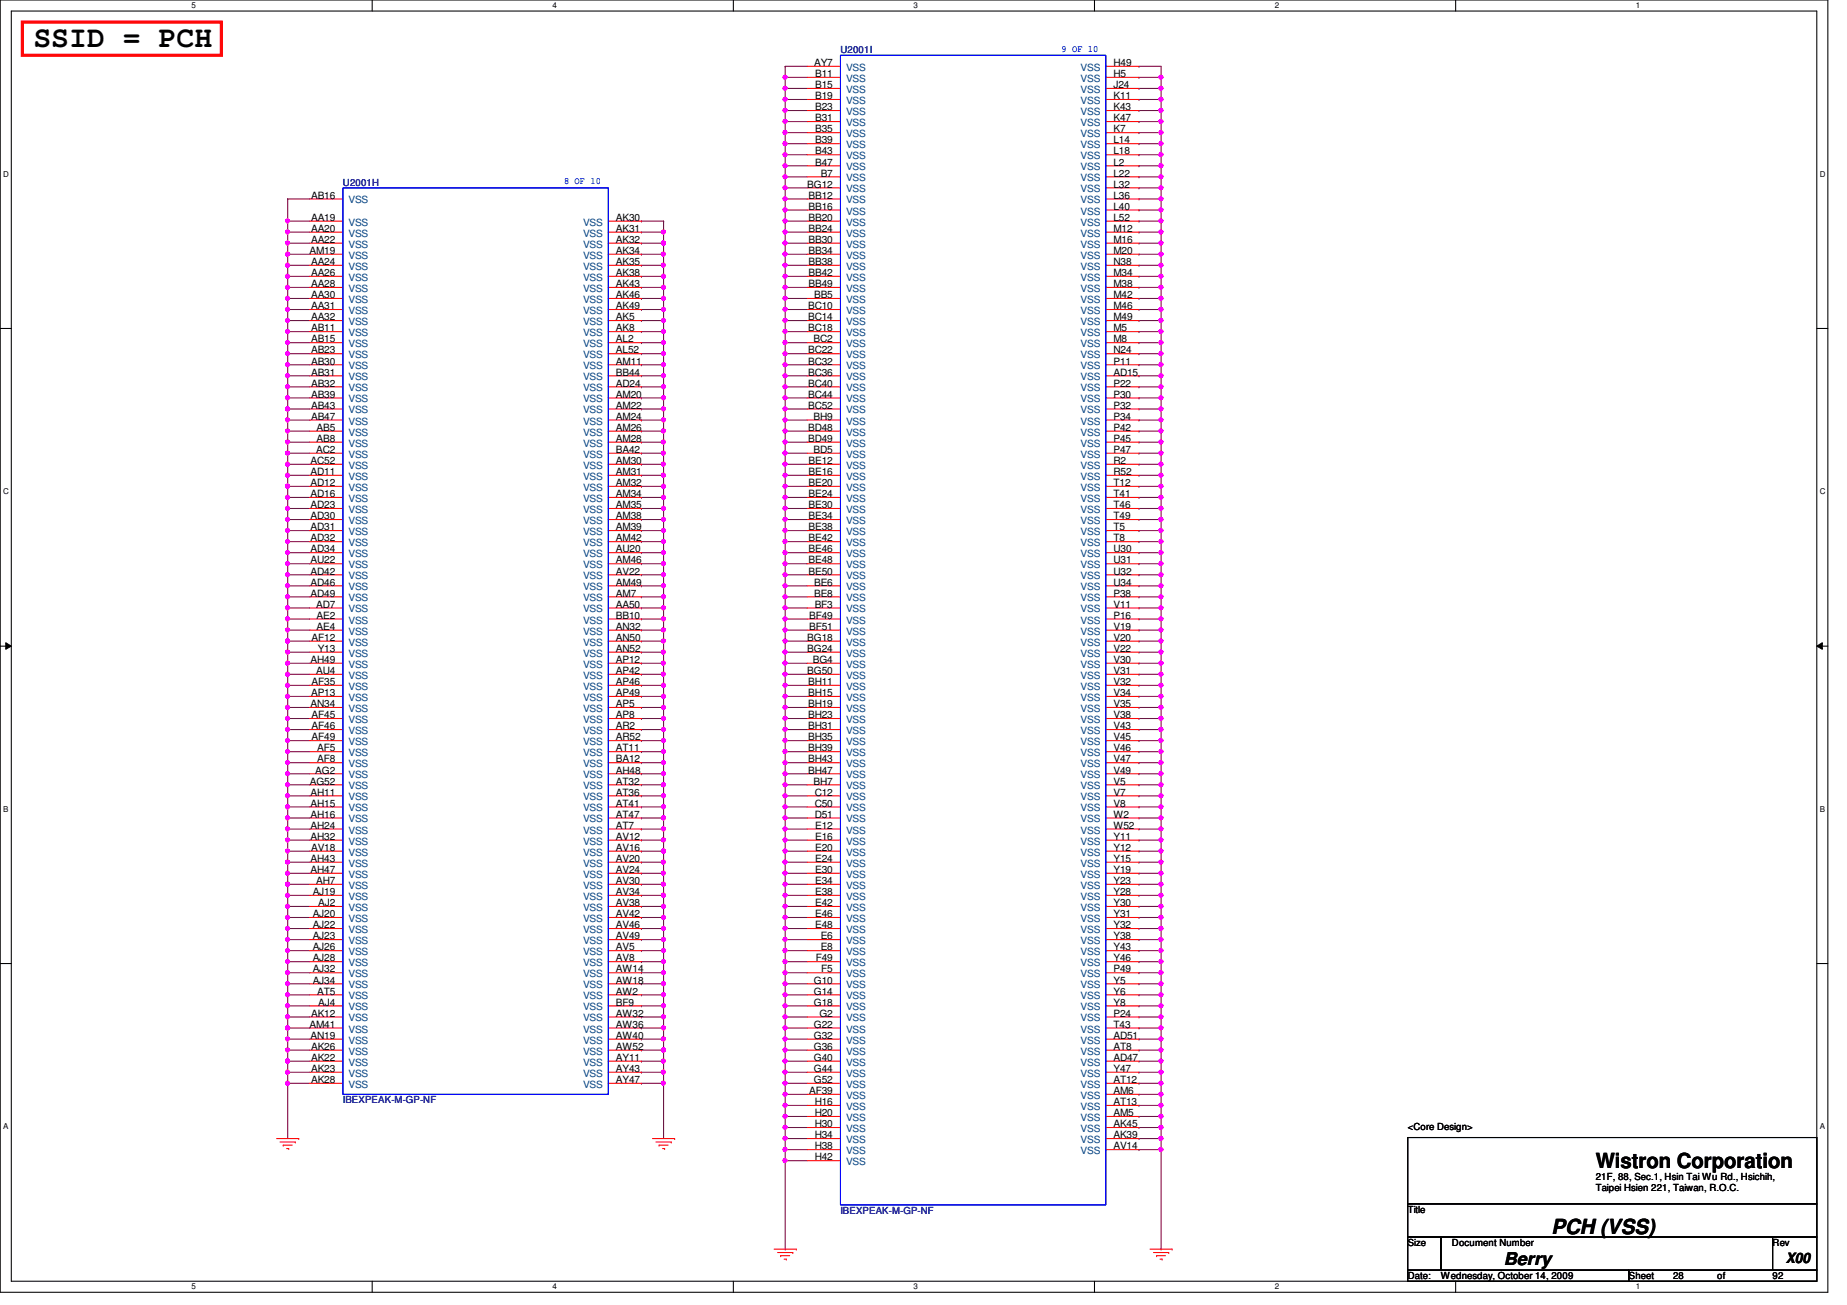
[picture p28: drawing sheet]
<svg xmlns="http://www.w3.org/2000/svg" width="297mm" height="210mm" viewBox="0 0 297 210" stroke-linecap="round" stroke-linejoin="round" font-family="sans-serif">
<defs><g id="words">
<text font-size="4.8" x="5.4" y="7.6">SSID = PCH</text>
<g font-size="3.3">
<text x="256.6" y="187.9">Wistron Corporation</text>
<text x="249.5" y="198.5">PCH (VSS)</text>
</g>
<text font-size="2.8" x="241.8" y="203.5">Berry</text>
<text font-size="2.3" x="287.2" y="203.2">X00</text>
<g font-size="1.6">
<text x="130.9" y="10.6">AY7</text>
<text x="179.1" y="10.6">H49</text>
<text x="131.1" y="12.4">B11</text>
<text x="131.1" y="14.2">B15</text>
<text x="131.1" y="16">B19</text>
<text x="131.1" y="17.7">B23</text>
<text x="179.1" y="16">K11</text>
<text x="179.1" y="17.7">K43</text>
<text x="179.1" y="12.4">H5</text>
<text x="179.1" y="14.2">J24</text>
<text x="131.1" y="19.5">B31</text>
<text x="131.1" y="21.3">B35</text>
<text x="131.1" y="23.1">B39</text>
<text x="179.1" y="19.5">K47</text>
<text x="179.1" y="21.3">K7</text>
<text x="179.1" y="23.1">L14</text>
<text x="131.1" y="24.8">B43</text>
<text x="131.1" y="26.6">B47</text>
<text x="132" y="28.4">B7</text>
<text x="179.1" y="24.8">L18</text>
<text x="179.1" y="26.6">L2</text>
<text x="179.1" y="28.4">L22</text>
<text x="50" y="35.5">AA19</text>
<text x="50" y="32">AB16</text>
<text x="99.1" y="35.5">AK30</text>
<text x="129.8" y="30.2">BG12</text>
<text x="130" y="32">BB12</text>
<text x="130" y="33.7">BB16</text>
<text x="130" y="35.5">BB20</text>
<text x="179.1" y="30.2">L32</text>
<text x="179.1" y="32">L36</text>
<text x="179.1" y="33.7">L40</text>
<text x="179.1" y="35.5">L52</text>
<text x="49.8" y="40.9">AM19</text>
<text x="50" y="37.3">AA20</text>
<text x="50" y="39.1">AA22</text>
<text x="99.1" y="37.3">AK31</text>
<text x="99.1" y="39.1">AK32</text>
<text x="99.1" y="40.9">AK34</text>
<text x="130" y="37.3">BB24</text>
<text x="130" y="39.1">BB30</text>
<text x="130" y="40.9">BB34</text>
<text x="179.1" y="37.3">M12</text>
<text x="179.1" y="39.1">M16</text>
<text x="179.1" y="40.9">M20</text>
<text x="50" y="42.6">AA24</text>
<text x="50" y="44.4">AA26</text>
<text x="50" y="46.2">AA28</text>
<text x="50" y="48">AA30</text>
<text x="99.1" y="42.6">AK35</text>
<text x="99.1" y="44.4">AK38</text>
<text x="99.1" y="46.2">AK43</text>
<text x="99.1" y="48">AK46</text>
<text x="130" y="42.6">BB38</text>
<text x="130" y="44.4">BB42</text>
<text x="130" y="46.2">BB49</text>
<text x="130.9" y="48">BB5</text>
<text x="179.1" y="42.6">N38</text>
<text x="179.1" y="44.4">M34</text>
<text x="179.1" y="46.2">M38</text>
<text x="179.1" y="48">M42</text>
<text x="50" y="49.7">AA31</text>
<text x="50" y="51.5">AA32</text>
<text x="50" y="53.3">AB11</text>
<text x="99.1" y="49.7">AK49</text>
<text x="99.1" y="51.5">AK5</text>
<text x="99.1" y="53.3">AK8</text>
<text x="130" y="49.7">BC10</text>
<text x="130" y="51.5">BC14</text>
<text x="130" y="53.3">BC18</text>
<text x="179.1" y="49.7">M46</text>
<text x="179.1" y="51.5">M49</text>
<text x="179.1" y="53.3">M5</text>
<text x="50" y="55.1">AB15</text>
<text x="50" y="56.9">AB23</text>
<text x="50" y="58.6">AB30</text>
<text x="99.1" y="55.1">AL2</text>
<text x="99.1" y="56.9">AL52</text>
<text x="99.1" y="58.6">AM11</text>
<text x="130" y="56.9">BC22</text>
<text x="130" y="58.6">BC32</text>
<text x="130.8" y="55.1">BC2</text>
<text x="179.1" y="55.1">M8</text>
<text x="179.1" y="56.9">N24</text>
<text x="179.1" y="58.6">P11</text>
<text x="50" y="60.4">AB31</text>
<text x="50" y="62.2">AB32</text>
<text x="50" y="64">AB39</text>
<text x="50" y="65.7">AB43</text>
<text x="99.1" y="64">AM20</text>
<text x="99.1" y="65.7">AM22</text>
<text x="99.1" y="62.2">AD24</text>
<text x="99.1" y="60.4">BB44</text>
<text x="130" y="60.4">BC36</text>
<text x="130" y="62.2">BC40</text>
<text x="130" y="64">BC44</text>
<text x="130" y="65.7">BC52</text>
<text x="179.1" y="62.2">P22</text>
<text x="179.1" y="64">P30</text>
<text x="179.1" y="65.7">P32</text>
<text x="179.1" y="60.4">AD15</text>
<text x="50" y="67.5">AB47</text>
<text x="50.9" y="69.3">AB5</text>
<text x="50.9" y="71.1">AB8</text>
<text x="99.1" y="67.5">AM24</text>
<text x="99.1" y="69.3">AM26</text>
<text x="99.1" y="71.1">AM28</text>
<text x="130" y="69.3">BD48</text>
<text x="130" y="71.1">BD49</text>
<text x="130.8" y="67.5">BH9</text>
<text x="179.1" y="67.5">P34</text>
<text x="179.1" y="69.3">P42</text>
<text x="179.1" y="71.1">P45</text>
<text x="49.9" y="74.6">AC52</text>
<text x="49.9" y="76.4">AD11</text>
<text x="50.8" y="72.9">AC2</text>
<text x="99.1" y="74.6">AM30</text>
<text x="99.1" y="76.4">AM31</text>
<text x="99.1" y="72.9">BA42</text>
<text x="130" y="74.6">BE12</text>
<text x="130" y="76.4">BE16</text>
<text x="130.8" y="72.9">BD5</text>
<text x="179.1" y="72.9">P47</text>
<text x="179.1" y="74.6">R2</text>
<text x="179.1" y="76.4">R52</text>
<text x="49.9" y="78.2">AD12</text>
<text x="49.9" y="80">AD16</text>
<text x="49.9" y="81.7">AD23</text>
<text x="49.9" y="83.5">AD30</text>
<text x="99.1" y="78.2">AM32</text>
<text x="99.1" y="80">AM34</text>
<text x="99.1" y="81.7">AM35</text>
<text x="99.1" y="83.5">AM38</text>
<text x="130" y="78.2">BE20</text>
<text x="130" y="80">BE24</text>
<text x="130" y="81.7">BE30</text>
<text x="130" y="83.5">BE34</text>
<text x="179.1" y="78.2">T12</text>
<text x="179.1" y="80">T41</text>
<text x="179.1" y="81.7">T46</text>
<text x="179.1" y="83.5">T49</text>
<text x="49.9" y="85.3">AD31</text>
<text x="49.9" y="87.1">AD32</text>
<text x="49.9" y="88.9">AD34</text>
<text x="99.1" y="85.3">AM39</text>
<text x="99.1" y="87.1">AM42</text>
<text x="99.1" y="88.9">AU20</text>
<text x="130" y="85.3">BE38</text>
<text x="130" y="87.1">BE42</text>
<text x="130" y="88.9">BE46</text>
<text x="179.1" y="85.3">T5</text>
<text x="179.1" y="87.1">T8</text>
<text x="179.1" y="88.9">U30</text>
<text x="49.9" y="92.4">AD42</text>
<text x="49.9" y="94.2">AD46</text>
<text x="49.9" y="96">AD49</text>
<text x="49.9" y="90.6">AU22</text>
<text x="99.1" y="90.6">AM46</text>
<text x="99.1" y="92.4">AV22</text>
<text x="99.1" y="94.2">AM49</text>
<text x="99.1" y="96">AM7</text>
<text x="130" y="90.6">BE48</text>
<text x="130" y="92.4">BE50</text>
<text x="130.9" y="94.2">BE6</text>
<text x="130.9" y="96">BE8</text>
<text x="179.1" y="90.6">U31</text>
<text x="179.1" y="92.4">U32</text>
<text x="179.1" y="94.2">U34</text>
<text x="179.1" y="96">P38</text>
<text x="50.8" y="97.7">AD7</text>
<text x="50.9" y="99.5">AE2</text>
<text x="50.9" y="101.3">AE4</text>
<text x="99.1" y="99.5">BB10</text>
<text x="99.1" y="101.3">AN32</text>
<text x="99.1" y="97.7">AA50</text>
<text x="130.1" y="99.5">BF49</text>
<text x="130.1" y="101.3">BF51</text>
<text x="131" y="97.7">BF3</text>
<text x="179.1" y="97.7">V11</text>
<text x="179.1" y="99.5">P16</text>
<text x="179.1" y="101.3">V19</text>
<text x="49.9" y="106.6">AH49</text>
<text x="50.1" y="103.1">AF12</text>
<text x="51.1" y="104.9">Y13</text>
<text x="99.1" y="103.1">AN50</text>
<text x="99.1" y="104.9">AN52</text>
<text x="99.1" y="106.6">AP12</text>
<text x="129.8" y="103.1">BG18</text>
<text x="129.8" y="104.9">BG24</text>
<text x="130.7" y="106.6">BG4</text>
<text x="179.1" y="103.1">V20</text>
<text x="179.1" y="104.9">V22</text>
<text x="179.1" y="106.6">V30</text>
<text x="49.9" y="113.7">AN34</text>
<text x="50" y="112">AP13</text>
<text x="50.1" y="110.2">AF35</text>
<text x="50.8" y="108.4">AU4</text>
<text x="99.1" y="108.4">AP42</text>
<text x="99.1" y="110.2">AP46</text>
<text x="99.1" y="112">AP49</text>
<text x="99.1" y="113.7">AP5</text>
<text x="129.8" y="108.4">BG50</text>
<text x="130" y="110.2">BH11</text>
<text x="130" y="112">BH15</text>
<text x="130" y="113.7">BH19</text>
<text x="179.1" y="108.4">V31</text>
<text x="179.1" y="110.2">V32</text>
<text x="179.1" y="112">V34</text>
<text x="179.1" y="113.7">V35</text>
<text x="50.1" y="115.5">AF45</text>
<text x="50.1" y="117.3">AF46</text>
<text x="50.1" y="119.1">AF49</text>
<text x="99.1" y="115.5">AP8</text>
<text x="99.1" y="117.3">AR2</text>
<text x="99.1" y="119.1">AR52</text>
<text x="130" y="115.5">BH23</text>
<text x="130" y="117.3">BH31</text>
<text x="130" y="119.1">BH35</text>
<text x="179.1" y="115.5">V38</text>
<text x="179.1" y="117.3">V43</text>
<text x="179.1" y="119.1">V45</text>
<text x="50.7" y="124.4">AG2</text>
<text x="51" y="120.9">AF5</text>
<text x="51" y="122.6">AF8</text>
<text x="99.1" y="120.9">AT11</text>
<text x="99.1" y="122.6">BA12</text>
<text x="99.1" y="124.4">AH48</text>
<text x="130" y="120.9">BH39</text>
<text x="130" y="122.6">BH43</text>
<text x="130" y="124.4">BH47</text>
<text x="179.1" y="120.9">V46</text>
<text x="179.1" y="122.6">V47</text>
<text x="179.1" y="124.4">V49</text>
<text x="49.8" y="126.2">AG52</text>
<text x="49.9" y="128">AH11</text>
<text x="49.9" y="129.8">AH15</text>
<text x="49.9" y="131.5">AH16</text>
<text x="99.1" y="126.2">AT32</text>
<text x="99.1" y="128">AT36</text>
<text x="99.1" y="129.8">AT41</text>
<text x="99.1" y="131.5">AT47</text>
<text x="130.8" y="126.2">BH7</text>
<text x="131" y="128">C12</text>
<text x="131" y="129.8">C50</text>
<text x="131" y="131.5">D51</text>
<text x="179.1" y="126.2">V5</text>
<text x="179.1" y="128">V7</text>
<text x="179.1" y="129.8">V8</text>
<text x="179.1" y="131.5">W2</text>
<text x="49.9" y="133.3">AH24</text>
<text x="49.9" y="135.1">AH32</text>
<text x="50" y="136.9">AV18</text>
<text x="99.1" y="133.3">AT7</text>
<text x="99.1" y="135.1">AV12</text>
<text x="99.1" y="136.9">AV16</text>
<text x="131.1" y="133.3">E12</text>
<text x="131.1" y="135.1">E16</text>
<text x="131.1" y="136.9">E20</text>
<text x="179.1" y="133.3">W52</text>
<text x="179.1" y="135.1">Y11</text>
<text x="179.1" y="136.9">Y12</text>
<text x="49.9" y="138.6">AH43</text>
<text x="49.9" y="140.4">AH47</text>
<text x="50.3" y="144">AJ19</text>
<text x="50.8" y="142.2">AH7</text>
<text x="99.1" y="138.6">AV20</text>
<text x="99.1" y="140.4">AV24</text>
<text x="99.1" y="142.2">AV30</text>
<text x="99.1" y="144">AV34</text>
<text x="131.1" y="138.6">E24</text>
<text x="131.1" y="140.4">E30</text>
<text x="131.1" y="142.2">E34</text>
<text x="131.1" y="144">E38</text>
<text x="179.1" y="138.6">Y15</text>
<text x="179.1" y="140.4">Y19</text>
<text x="179.1" y="142.2">Y23</text>
<text x="179.1" y="144">Y28</text>
<text x="50.3" y="147.5">AJ20</text>
<text x="50.3" y="149.3">AJ22</text>
<text x="51.2" y="145.8">AJ2</text>
<text x="99.1" y="145.8">AV38</text>
<text x="99.1" y="147.5">AV42</text>
<text x="99.1" y="149.3">AV46</text>
<text x="131.1" y="145.8">E42</text>
<text x="131.1" y="147.5">E46</text>
<text x="131.1" y="149.3">E48</text>
<text x="179.1" y="145.8">Y30</text>
<text x="179.1" y="147.5">Y31</text>
<text x="179.1" y="149.3">Y32</text>
<text x="50.3" y="151.1">AJ23</text>
<text x="50.3" y="152.9">AJ26</text>
<text x="50.3" y="154.6">AJ28</text>
<text x="99.1" y="151.1">AV49</text>
<text x="99.1" y="152.9">AV5</text>
<text x="99.1" y="154.6">AV8</text>
<text x="131.2" y="154.6">F49</text>
<text x="132" y="151.1">E6</text>
<text x="132" y="152.9">E8</text>
<text x="179.1" y="151.1">Y38</text>
<text x="179.1" y="152.9">Y43</text>
<text x="179.1" y="154.6">Y46</text>
<text x="50.3" y="156.4">AJ32</text>
<text x="50.3" y="158.2">AJ34</text>
<text x="51" y="160">AT5</text>
<text x="51.2" y="161.8">AJ4</text>
<text x="99.1" y="156.4">AW14</text>
<text x="99.1" y="158.2">AW18</text>
<text x="99.1" y="160">AW2</text>
<text x="99.1" y="161.8">BF9</text>
<text x="130.9" y="158.2">G10</text>
<text x="130.9" y="160">G14</text>
<text x="130.9" y="161.8">G18</text>
<text x="132.1" y="156.4">F5</text>
<text x="179.1" y="158.2">Y5</text>
<text x="179.1" y="160">Y6</text>
<text x="179.1" y="161.8">Y8</text>
<text x="179.1" y="156.4">P49</text>
<text x="49.8" y="165.3">AM41</text>
<text x="49.9" y="167.1">AN19</text>
<text x="50" y="163.5">AK12</text>
<text x="99.1" y="163.5">AW32</text>
<text x="99.1" y="165.3">AW36</text>
<text x="99.1" y="167.1">AW40</text>
<text x="130.9" y="165.3">G22</text>
<text x="130.9" y="167.1">G32</text>
<text x="131.8" y="163.5">G2</text>
<text x="179.1" y="163.5">P24</text>
<text x="179.1" y="165.3">T43</text>
<text x="179.1" y="167.1">AD51</text>
<text x="50" y="168.9">AK26</text>
<text x="50" y="170.6">AK22</text>
<text x="50" y="172.4">AK23</text>
<text x="99.1" y="168.9">AW52</text>
<text x="99.1" y="170.6">AY11</text>
<text x="99.1" y="172.4">AY43</text>
<text x="130.9" y="168.9">G36</text>
<text x="130.9" y="170.6">G40</text>
<text x="130.9" y="172.4">G44</text>
<text x="179.1" y="168.9">AT8</text>
<text x="179.1" y="170.6">AD47</text>
<text x="179.1" y="172.4">Y47</text>
<text x="50" y="174.2">AK28</text>
<text x="99.1" y="174.2">AY47</text>
<text x="130.1" y="176">AF39</text>
<text x="130.9" y="174.2">G52</text>
<text x="131" y="177.8">H16</text>
<text x="131" y="179.5">H20</text>
<text x="179.1" y="174.2">AT12</text>
<text x="179.1" y="176">AM6</text>
<text x="179.1" y="177.8">AT13</text>
<text x="179.1" y="179.5">AM5</text>
<text x="131" y="181.3">H30</text>
<text x="131" y="183.1">H34</text>
<text x="131" y="184.9">H38</text>
<text x="179.1" y="181.3">AK45</text>
<text x="179.1" y="183.1">AK39</text>
<text x="179.1" y="184.9">AV14</text>
<text x="226.4" y="181.7">&lt;Core Design&gt;</text>
<text x="131" y="186.6">H42</text>
<text x="256.6" y="189.7">21F, 88, Sec.1, Hsin Tai Wu Rd., Hsichih,</text>
<text x="256.6" y="191.6">Taipei Hsien 221, Taiwan, R.O.C.</text>
<text x="226.4" y="195.1">Title</text>
<text x="226.4" y="200.4">Size</text>
<text x="233.5" y="200.4">Document Number</text>
<text x="285.1" y="200.4">Rev</text>
<text x="226.4" y="205.7">Date:</text>
<text x="231.7" y="205.7">Wednesday, October 14, 2009</text>
<text x="262" y="205.7">Sheet</text>
<text x="269.1" y="205.7">28</text>
<text x="276.2" y="205.7">of</text>
<text x="285.1" y="205.7">92</text>
</g>
<g font-size="1.6" fill="#000080">
<text x="135.2" y="8.6">U2001I</text>
<text x="55.2" y="29.9">U2001H</text>
<text x="55.2" y="177.5">IBEXPEAK-M-GP-NF</text>
<text x="135.2" y="195.2">IBEXPEAK-M-GP-NF</text>
</g>
<g font-size="1.6" fill="#004080">
<text x="136.1" y="11.4">VSS</text>
<text x="173.8" y="11.4">VSS</text>
<text x="136.1" y="13.2">VSS</text>
<text x="136.1" y="14.9">VSS</text>
<text x="136.1" y="16.7">VSS</text>
<text x="173.8" y="16.7">VSS</text>
<text x="173.8" y="13.2">VSS</text>
<text x="173.8" y="14.9">VSS</text>
<text x="136.1" y="18.5">VSS</text>
<text x="136.1" y="20.3">VSS</text>
<text x="136.1" y="22.1">VSS</text>
<text x="136.1" y="23.8">VSS</text>
<text x="173.8" y="20.3">VSS</text>
<text x="173.8" y="22.1">VSS</text>
<text x="173.8" y="23.8">VSS</text>
<text x="173.8" y="18.5">VSS</text>
<text x="136.1" y="25.6">VSS</text>
<text x="136.1" y="27.4">VSS</text>
<text x="136.1" y="29.2">VSS</text>
<text x="173.8" y="25.6">VSS</text>
<text x="173.8" y="27.4">VSS</text>
<text x="173.8" y="29.2">VSS</text>
<text x="56" y="32.7">VSS</text>
<text x="136.1" y="30.9">VSS</text>
<text x="136.1" y="32.7">VSS</text>
<text x="136.1" y="34.5">VSS</text>
<text x="173.8" y="30.9">VSS</text>
<text x="173.8" y="32.7">VSS</text>
<text x="173.8" y="34.5">VSS</text>
<text x="56" y="36.3">VSS</text>
<text x="56" y="38.1">VSS</text>
<text x="56" y="39.8">VSS</text>
<text x="56" y="41.6">VSS</text>
<text x="93.8" y="36.3">VSS</text>
<text x="93.8" y="38.1">VSS</text>
<text x="93.8" y="39.8">VSS</text>
<text x="93.8" y="41.6">VSS</text>
<text x="136.1" y="36.3">VSS</text>
<text x="136.1" y="38.1">VSS</text>
<text x="136.1" y="39.8">VSS</text>
<text x="136.1" y="41.6">VSS</text>
<text x="173.8" y="36.3">VSS</text>
<text x="173.8" y="38.1">VSS</text>
<text x="173.8" y="39.8">VSS</text>
<text x="173.8" y="41.6">VSS</text>
<text x="56" y="43.4">VSS</text>
<text x="56" y="45.2">VSS</text>
<text x="56" y="46.9">VSS</text>
<text x="93.8" y="43.4">VSS</text>
<text x="93.8" y="45.2">VSS</text>
<text x="93.8" y="46.9">VSS</text>
<text x="136.1" y="43.4">VSS</text>
<text x="136.1" y="45.2">VSS</text>
<text x="136.1" y="46.9">VSS</text>
<text x="173.8" y="43.4">VSS</text>
<text x="173.8" y="45.2">VSS</text>
<text x="173.8" y="46.9">VSS</text>
<text x="56" y="48.7">VSS</text>
<text x="56" y="50.5">VSS</text>
<text x="56" y="52.3">VSS</text>
<text x="93.8" y="48.7">VSS</text>
<text x="93.8" y="50.5">VSS</text>
<text x="93.8" y="52.3">VSS</text>
<text x="136.1" y="48.7">VSS</text>
<text x="136.1" y="50.5">VSS</text>
<text x="136.1" y="52.3">VSS</text>
<text x="173.8" y="48.7">VSS</text>
<text x="173.8" y="50.5">VSS</text>
<text x="173.8" y="52.3">VSS</text>
<text x="56" y="54.1">VSS</text>
<text x="56" y="55.8">VSS</text>
<text x="56" y="57.6">VSS</text>
<text x="56" y="59.4">VSS</text>
<text x="93.8" y="54.1">VSS</text>
<text x="93.8" y="55.8">VSS</text>
<text x="93.8" y="57.6">VSS</text>
<text x="93.8" y="59.4">VSS</text>
<text x="136.1" y="54.1">VSS</text>
<text x="136.1" y="55.8">VSS</text>
<text x="136.1" y="57.6">VSS</text>
<text x="136.1" y="59.4">VSS</text>
<text x="173.8" y="54.1">VSS</text>
<text x="173.8" y="55.8">VSS</text>
<text x="173.8" y="57.6">VSS</text>
<text x="173.8" y="59.4">VSS</text>
<text x="56" y="61.2">VSS</text>
<text x="56" y="62.9">VSS</text>
<text x="56" y="64.7">VSS</text>
<text x="93.8" y="64.7">VSS</text>
<text x="93.8" y="62.9">VSS</text>
<text x="93.8" y="61.2">VSS</text>
<text x="136.1" y="61.2">VSS</text>
<text x="136.1" y="62.9">VSS</text>
<text x="136.1" y="64.7">VSS</text>
<text x="173.8" y="62.9">VSS</text>
<text x="173.8" y="64.7">VSS</text>
<text x="173.8" y="61.2">VSS</text>
<text x="56" y="66.5">VSS</text>
<text x="56" y="68.3">VSS</text>
<text x="56" y="70.1">VSS</text>
<text x="56" y="71.8">VSS</text>
<text x="93.8" y="66.5">VSS</text>
<text x="93.8" y="68.3">VSS</text>
<text x="93.8" y="70.1">VSS</text>
<text x="93.8" y="71.8">VSS</text>
<text x="136.1" y="66.5">VSS</text>
<text x="136.1" y="68.3">VSS</text>
<text x="136.1" y="70.1">VSS</text>
<text x="136.1" y="71.8">VSS</text>
<text x="173.8" y="66.5">VSS</text>
<text x="173.8" y="68.3">VSS</text>
<text x="173.8" y="70.1">VSS</text>
<text x="173.8" y="71.8">VSS</text>
<text x="56" y="73.6">VSS</text>
<text x="56" y="75.4">VSS</text>
<text x="56" y="77.2">VSS</text>
<text x="93.8" y="75.4">VSS</text>
<text x="93.8" y="77.2">VSS</text>
<text x="93.8" y="73.6">VSS</text>
<text x="136.1" y="73.6">VSS</text>
<text x="136.1" y="75.4">VSS</text>
<text x="136.1" y="77.2">VSS</text>
<text x="173.8" y="73.6">VSS</text>
<text x="173.8" y="75.4">VSS</text>
<text x="173.8" y="77.2">VSS</text>
<text x="56" y="79">VSS</text>
<text x="56" y="80.7">VSS</text>
<text x="56" y="82.5">VSS</text>
<text x="93.8" y="79">VSS</text>
<text x="93.8" y="80.7">VSS</text>
<text x="93.8" y="82.5">VSS</text>
<text x="136.1" y="79">VSS</text>
<text x="136.1" y="80.7">VSS</text>
<text x="136.1" y="82.5">VSS</text>
<text x="173.8" y="79">VSS</text>
<text x="173.8" y="80.7">VSS</text>
<text x="173.8" y="82.5">VSS</text>
<text x="56" y="84.3">VSS</text>
<text x="56" y="86.1">VSS</text>
<text x="56" y="87.8">VSS</text>
<text x="56" y="89.6">VSS</text>
<text x="93.8" y="84.3">VSS</text>
<text x="93.8" y="86.1">VSS</text>
<text x="93.8" y="87.8">VSS</text>
<text x="93.8" y="89.6">VSS</text>
<text x="136.1" y="84.3">VSS</text>
<text x="136.1" y="86.1">VSS</text>
<text x="136.1" y="87.8">VSS</text>
<text x="136.1" y="89.6">VSS</text>
<text x="173.8" y="84.3">VSS</text>
<text x="173.8" y="86.1">VSS</text>
<text x="173.8" y="87.8">VSS</text>
<text x="173.8" y="89.6">VSS</text>
<text x="56" y="93.2">VSS</text>
<text x="56" y="95">VSS</text>
<text x="56" y="91.4">VSS</text>
<text x="93.8" y="91.4">VSS</text>
<text x="93.8" y="93.2">VSS</text>
<text x="93.8" y="95">VSS</text>
<text x="136.1" y="91.4">VSS</text>
<text x="136.1" y="93.2">VSS</text>
<text x="136.1" y="95">VSS</text>
<text x="173.8" y="91.4">VSS</text>
<text x="173.8" y="93.2">VSS</text>
<text x="173.8" y="95">VSS</text>
<text x="56" y="96.7">VSS</text>
<text x="56" y="98.5">VSS</text>
<text x="56" y="100.3">VSS</text>
<text x="93.8" y="96.7">VSS</text>
<text x="93.8" y="100.3">VSS</text>
<text x="93.8" y="98.5">VSS</text>
<text x="136.1" y="96.7">VSS</text>
<text x="136.1" y="98.5">VSS</text>
<text x="136.1" y="100.3">VSS</text>
<text x="173.8" y="96.7">VSS</text>
<text x="173.8" y="98.5">VSS</text>
<text x="173.8" y="100.3">VSS</text>
<text x="56" y="102.1">VSS</text>
<text x="56" y="103.8">VSS</text>
<text x="56" y="105.6">VSS</text>
<text x="56" y="107.4">VSS</text>
<text x="93.8" y="102.1">VSS</text>
<text x="93.8" y="103.8">VSS</text>
<text x="93.8" y="105.6">VSS</text>
<text x="93.8" y="107.4">VSS</text>
<text x="136.1" y="102.1">VSS</text>
<text x="136.1" y="103.8">VSS</text>
<text x="136.1" y="105.6">VSS</text>
<text x="136.1" y="107.4">VSS</text>
<text x="173.8" y="102.1">VSS</text>
<text x="173.8" y="103.8">VSS</text>
<text x="173.8" y="105.6">VSS</text>
<text x="173.8" y="107.4">VSS</text>
<text x="56" y="111">VSS</text>
<text x="56" y="112.7">VSS</text>
<text x="56" y="109.2">VSS</text>
<text x="93.8" y="109.2">VSS</text>
<text x="93.8" y="111">VSS</text>
<text x="93.8" y="112.7">VSS</text>
<text x="136.1" y="109.2">VSS</text>
<text x="136.1" y="111">VSS</text>
<text x="136.1" y="112.7">VSS</text>
<text x="173.8" y="109.2">VSS</text>
<text x="173.8" y="111">VSS</text>
<text x="173.8" y="112.7">VSS</text>
<text x="56" y="116.3">VSS</text>
<text x="56" y="118.1">VSS</text>
<text x="56" y="119.8">VSS</text>
<text x="56" y="114.5">VSS</text>
<text x="93.8" y="114.5">VSS</text>
<text x="93.8" y="116.3">VSS</text>
<text x="93.8" y="118.1">VSS</text>
<text x="93.8" y="119.8">VSS</text>
<text x="136.1" y="114.5">VSS</text>
<text x="136.1" y="116.3">VSS</text>
<text x="136.1" y="118.1">VSS</text>
<text x="136.1" y="119.8">VSS</text>
<text x="173.8" y="114.5">VSS</text>
<text x="173.8" y="116.3">VSS</text>
<text x="173.8" y="118.1">VSS</text>
<text x="173.8" y="119.8">VSS</text>
<text x="56" y="121.6">VSS</text>
<text x="56" y="123.4">VSS</text>
<text x="56" y="125.2">VSS</text>
<text x="93.8" y="121.6">VSS</text>
<text x="93.8" y="123.4">VSS</text>
<text x="93.8" y="125.2">VSS</text>
<text x="136.1" y="121.6">VSS</text>
<text x="136.1" y="123.4">VSS</text>
<text x="136.1" y="125.2">VSS</text>
<text x="173.8" y="121.6">VSS</text>
<text x="173.8" y="123.4">VSS</text>
<text x="173.8" y="125.2">VSS</text>
<text x="56" y="127">VSS</text>
<text x="56" y="128.7">VSS</text>
<text x="56" y="130.5">VSS</text>
<text x="93.8" y="127">VSS</text>
<text x="93.8" y="128.7">VSS</text>
<text x="93.8" y="130.5">VSS</text>
<text x="136.1" y="127">VSS</text>
<text x="136.1" y="128.7">VSS</text>
<text x="136.1" y="130.5">VSS</text>
<text x="173.8" y="127">VSS</text>
<text x="173.8" y="128.7">VSS</text>
<text x="173.8" y="130.5">VSS</text>
<text x="56" y="132.3">VSS</text>
<text x="56" y="134.1">VSS</text>
<text x="56" y="135.8">VSS</text>
<text x="56" y="137.6">VSS</text>
<text x="93.8" y="132.3">VSS</text>
<text x="93.8" y="134.1">VSS</text>
<text x="93.8" y="135.8">VSS</text>
<text x="93.8" y="137.6">VSS</text>
<text x="136.1" y="132.3">VSS</text>
<text x="136.1" y="134.1">VSS</text>
<text x="136.1" y="135.8">VSS</text>
<text x="136.1" y="137.6">VSS</text>
<text x="173.8" y="132.3">VSS</text>
<text x="173.8" y="134.1">VSS</text>
<text x="173.8" y="135.8">VSS</text>
<text x="173.8" y="137.6">VSS</text>
<text x="56" y="139.4">VSS</text>
<text x="56" y="141.2">VSS</text>
<text x="56" y="143">VSS</text>
<text x="93.8" y="139.4">VSS</text>
<text x="93.8" y="141.2">VSS</text>
<text x="93.8" y="143">VSS</text>
<text x="136.1" y="139.4">VSS</text>
<text x="136.1" y="141.2">VSS</text>
<text x="136.1" y="143">VSS</text>
<text x="173.8" y="139.4">VSS</text>
<text x="173.8" y="141.2">VSS</text>
<text x="173.8" y="143">VSS</text>
<text x="56" y="144.7">VSS</text>
<text x="56" y="146.5">VSS</text>
<text x="56" y="148.3">VSS</text>
<text x="93.8" y="144.7">VSS</text>
<text x="93.8" y="146.5">VSS</text>
<text x="93.8" y="148.3">VSS</text>
<text x="136.1" y="144.7">VSS</text>
<text x="136.1" y="146.5">VSS</text>
<text x="136.1" y="148.3">VSS</text>
<text x="173.8" y="144.7">VSS</text>
<text x="173.8" y="146.5">VSS</text>
<text x="173.8" y="148.3">VSS</text>
<text x="56" y="150.1">VSS</text>
<text x="56" y="151.8">VSS</text>
<text x="56" y="153.6">VSS</text>
<text x="56" y="155.4">VSS</text>
<text x="93.8" y="150.1">VSS</text>
<text x="93.8" y="151.8">VSS</text>
<text x="93.8" y="153.6">VSS</text>
<text x="93.8" y="155.4">VSS</text>
<text x="136.1" y="150.1">VSS</text>
<text x="136.1" y="151.8">VSS</text>
<text x="136.1" y="153.6">VSS</text>
<text x="136.1" y="155.4">VSS</text>
<text x="173.8" y="150.1">VSS</text>
<text x="173.8" y="151.8">VSS</text>
<text x="173.8" y="153.6">VSS</text>
<text x="173.8" y="155.4">VSS</text>
<text x="56" y="157.2">VSS</text>
<text x="56" y="159">VSS</text>
<text x="56" y="160.7">VSS</text>
<text x="93.8" y="157.2">VSS</text>
<text x="93.8" y="159">VSS</text>
<text x="93.8" y="160.7">VSS</text>
<text x="136.1" y="157.2">VSS</text>
<text x="136.1" y="159">VSS</text>
<text x="136.1" y="160.7">VSS</text>
<text x="173.8" y="159">VSS</text>
<text x="173.8" y="160.7">VSS</text>
<text x="173.8" y="157.2">VSS</text>
<text x="56" y="162.5">VSS</text>
<text x="56" y="164.3">VSS</text>
<text x="56" y="166.1">VSS</text>
<text x="56" y="167.9">VSS</text>
<text x="93.8" y="162.5">VSS</text>
<text x="93.8" y="164.3">VSS</text>
<text x="93.8" y="166.1">VSS</text>
<text x="93.8" y="167.9">VSS</text>
<text x="136.1" y="162.5">VSS</text>
<text x="136.1" y="164.3">VSS</text>
<text x="136.1" y="166.1">VSS</text>
<text x="136.1" y="167.9">VSS</text>
<text x="173.8" y="162.5">VSS</text>
<text x="173.8" y="164.3">VSS</text>
<text x="173.8" y="166.1">VSS</text>
<text x="173.8" y="167.9">VSS</text>
<text x="56" y="169.6">VSS</text>
<text x="56" y="171.4">VSS</text>
<text x="56" y="173.2">VSS</text>
<text x="93.8" y="169.6">VSS</text>
<text x="93.8" y="171.4">VSS</text>
<text x="93.8" y="173.2">VSS</text>
<text x="136.1" y="169.6">VSS</text>
<text x="136.1" y="171.4">VSS</text>
<text x="136.1" y="173.2">VSS</text>
<text x="173.8" y="169.6">VSS</text>
<text x="173.8" y="171.4">VSS</text>
<text x="173.8" y="173.2">VSS</text>
<text x="56" y="175">VSS</text>
<text x="93.8" y="175">VSS</text>
<text x="136.1" y="175">VSS</text>
<text x="136.1" y="176.7">VSS</text>
<text x="136.1" y="178.5">VSS</text>
<text x="173.8" y="175">VSS</text>
<text x="173.8" y="176.7">VSS</text>
<text x="173.8" y="178.5">VSS</text>
<text x="136.1" y="180.3">VSS</text>
<text x="136.1" y="182.1">VSS</text>
<text x="136.1" y="183.9">VSS</text>
<text x="136.1" y="185.6">VSS</text>
<text x="173.8" y="180.3">VSS</text>
<text x="173.8" y="182.1">VSS</text>
<text x="173.8" y="183.9">VSS</text>
<text x="173.8" y="185.6">VSS</text>
<text x="136.1" y="187.4">VSS</text>
</g>
<g font-size="1.6" fill="#00f">
<text x="170.7" y="8.3">9 OF 10</text>
<text x="90.7" y="29.7">8 OF 10</text>
</g>
<g font-size="1.3">
<text x="30.8" y="1.3">5</text>
<text x="88.9" y="1.3">4</text>
<text x="146.9" y="1.3">3</text>
<text x="205" y="1.3">2</text>
<text x="263.1" y="1.3">1</text>
<text x=".5" y="28.4">D</text>
<text x="292.6" y="28.4">D</text>
<text x=".5" y="79.5">C</text>
<text x="292.6" y="79.5">C</text>
<text x=".5" y="130.6">B</text>
<text x="292.6" y="130.6">B</text>
<text x=".5" y="181.7">A</text>
<text x="292.6" y="181.7">A</text>
<text x="30.8" y="207.4">5</text>
<text x="88.9" y="207.4">4</text>
<text x="146.9" y="207.4">3</text>
<text x="205" y="207.4">2</text>
<text x="263.1" y="207.4">1</text>
</g>
</g></defs>
<path d="M0 0h294v207.9h-294zM1.8 1.8h290.4v204.3h-290.4z" fill="none" stroke="#000" stroke-width=".17"/>
<g fill="#fff">
<path d="M30.8 .2h.7v1.4h-.7z"/>
<path d="M30.8 206.2h.7v1.4h-.7z"/>
</g>
<path d="M59.9 0v1.8M59.9 206.1v1.8" fill="none" stroke="#000" stroke-width=".17"/>
<g fill="#fff">
<path d="M88.9 .2h.6v1.4h-.6z"/>
<path d="M88.9 206.2h.6v1.4h-.6z"/>
</g>
<path d="M117.9 0v1.8M117.9 206.1v1.8" fill="none" stroke="#000" stroke-width=".17"/>
<g fill="#fff">
<path d="M146.9 .2h.7v1.4h-.7z"/>
<path d="M146.9 206.2h.7v1.4h-.7z"/>
</g>
<path d="M176 0v1.8M176 206.1v1.8" fill="none" stroke="#000" stroke-width=".17"/>
<g fill="#fff">
<path d="M205 .2h.7v1.4h-.7z"/>
<path d="M205 206.2h.7v1.4h-.7z"/>
</g>
<path d="M234.1 0v1.8M234.1 206.1v1.8" fill="none" stroke="#000" stroke-width=".17"/>
<g fill="#fff">
<path d="M263.1 .2h.7v1.4h-.7z"/>
<path d="M263.1 206.2h.7v1.4h-.7z"/>
<path d="M.5 27.3h.9v1.4h-.9z"/>
<path d="M292.6 27.3h.9v1.4h-.9z"/>
<path d="M.5 78.4h.9v1.4h-.9z"/>
<path d="M292.6 78.4h.9v1.4h-.9z"/>
</g>
<path d="M0 52.8h1.8M292.2 52.8h1.8" fill="none" stroke="#000" stroke-width=".17"/>
<g fill="#fff">
<path d="M.5 129.5h.8v1.4h-.8z"/>
<path d="M292.6 129.5h.9v1.4h-.9z"/>
</g>
<path d="M0 103.9h1.8M292.2 103.9h1.8" fill="none" stroke="#000" stroke-width=".17"/>
<path d="M.9 103.4l.9 .5-.9 .5zM292.2 103.9l.9-.5v1z" fill="#000"/>
<path d="M.9 103.4l.9 .5-.9 .5zM292.2 103.9l.9-.5v1z" fill="none" stroke="#000" stroke-width=".16"/>
<g fill="#fff">
<path d="M.5 180.5h.8v1.4h-.8z"/>
<path d="M292.6 180.5h.9v1.4h-.9z"/>
</g>
<path d="M0 155h1.8M292.2 155h1.8" fill="none" stroke="#000" stroke-width=".17"/>
<path d="M46.3 32h.1M46.3 35.6h.1M46.3 32h3.5M46.3 32v5.3M46.3 35.6h3.5" fill="none" stroke="#800040" stroke-width=".17"/>
<circle cx="46.2" cy="35.5" r=".32" fill="#f0f"/>
<circle cx="46.2" cy="35.5" r=".32" fill="none" stroke="#f0f" stroke-width=".17"/>
<path d="M46.3 37.3h.1M46.3 37.3h3.5M46.3 37.3v1.8" fill="none" stroke="#800040" stroke-width=".17"/>
<circle cx="46.2" cy="37.3" r=".32" fill="#f0f"/>
<circle cx="46.2" cy="37.3" r=".32" fill="none" stroke="#f0f" stroke-width=".17"/>
<path d="M46.3 39.1h.1M46.3 39.1h3.5M46.3 39.1v1.8" fill="none" stroke="#800040" stroke-width=".17"/>
<circle cx="46.2" cy="39.1" r=".32" fill="#f0f"/>
<circle cx="46.2" cy="39.1" r=".32" fill="none" stroke="#f0f" stroke-width=".17"/>
<path d="M46.3 40.9h.1M46.3 40.9h3.5M46.3 40.9v1.8" fill="none" stroke="#800040" stroke-width=".17"/>
<circle cx="46.2" cy="40.9" r=".32" fill="#f0f"/>
<circle cx="46.2" cy="40.9" r=".32" fill="none" stroke="#f0f" stroke-width=".17"/>
<path d="M46.3 42.7h.1M46.3 42.7h3.5M46.3 42.7v1.7" fill="none" stroke="#800040" stroke-width=".17"/>
<circle cx="46.2" cy="42.6" r=".32" fill="#f0f"/>
<circle cx="46.2" cy="42.6" r=".32" fill="none" stroke="#f0f" stroke-width=".17"/>
<path d="M46.3 44.4h.1M46.3 44.4h3.5M46.3 44.4v1.8" fill="none" stroke="#800040" stroke-width=".17"/>
<circle cx="46.2" cy="44.4" r=".32" fill="#f0f"/>
<circle cx="46.2" cy="44.4" r=".32" fill="none" stroke="#f0f" stroke-width=".17"/>
<path d="M46.3 46.2h.1M46.3 46.2h3.5M46.3 46.2v1.8" fill="none" stroke="#800040" stroke-width=".17"/>
<circle cx="46.2" cy="46.2" r=".32" fill="#f0f"/>
<circle cx="46.2" cy="46.2" r=".32" fill="none" stroke="#f0f" stroke-width=".17"/>
<path d="M46.3 48h.1M46.3 48h3.5M46.3 48v1.8" fill="none" stroke="#800040" stroke-width=".17"/>
<circle cx="46.2" cy="48" r=".32" fill="#f0f"/>
<circle cx="46.2" cy="48" r=".32" fill="none" stroke="#f0f" stroke-width=".17"/>
<g fill="none" stroke="#800040" stroke-width=".17">
<path d="M46.3 49.8h.1M46.3 51.6h.1M46.3 53.3h.1M46.3 55.1h.1M46.3 56.9h.1M46.3 58.7h.1M46.3 49.8h3.5M46.3 51.6h3.5M46.3 53.3h3.5M46.3 55.1h3.5M46.3 56.9h3.5M46.3 58.7h3.5"/>
<path d="M46.3 53.3v1.8M46.3 60.5h.1M46.3 62.2h.1M46.3 60.5h3.5M46.3 62.2h3.5"/>
</g>
<circle cx="46.2" cy="53.3" r=".32" fill="#f0f"/>
<circle cx="46.2" cy="53.3" r=".32" fill="none" stroke="#f0f" stroke-width=".17"/>
<path d="M46.3 58.7h.1M46.3 58.7v1.8" fill="none" stroke="#800040" stroke-width=".17"/>
<circle cx="46.2" cy="58.6" r=".32" fill="#f0f"/>
<circle cx="46.2" cy="58.6" r=".32" fill="none" stroke="#f0f" stroke-width=".17"/>
<path d="M46.3 56.9h.1M46.3 56.9v1.8" fill="none" stroke="#800040" stroke-width=".17"/>
<circle cx="46.2" cy="56.9" r=".32" fill="#f0f"/>
<circle cx="46.2" cy="56.9" r=".32" fill="none" stroke="#f0f" stroke-width=".17"/>
<path d="M46.3 64h.1M46.3 64v1.8" fill="none" stroke="#800040" stroke-width=".17"/>
<circle cx="46.2" cy="64" r=".32" fill="#f0f"/>
<circle cx="46.2" cy="64" r=".32" fill="none" stroke="#f0f" stroke-width=".17"/>
<path d="M46.3 55.1h.1M46.3 55.1v1.8" fill="none" stroke="#800040" stroke-width=".17"/>
<circle cx="46.2" cy="55.1" r=".32" fill="#f0f"/>
<circle cx="46.2" cy="55.1" r=".32" fill="none" stroke="#f0f" stroke-width=".17"/>
<path d="M46.3 49.8h.1M46.3 49.8v1.8" fill="none" stroke="#800040" stroke-width=".17"/>
<circle cx="46.2" cy="49.8" r=".32" fill="#f0f"/>
<circle cx="46.2" cy="49.8" r=".32" fill="none" stroke="#f0f" stroke-width=".17"/>
<path d="M46.3 51.6h.1M46.3 51.6v1.7" fill="none" stroke="#800040" stroke-width=".17"/>
<circle cx="46.2" cy="51.5" r=".32" fill="#f0f"/>
<circle cx="46.2" cy="51.5" r=".32" fill="none" stroke="#f0f" stroke-width=".17"/>
<path d="M46.3 60.5h.1M46.3 60.5v1.7" fill="none" stroke="#800040" stroke-width=".17"/>
<circle cx="46.2" cy="60.4" r=".32" fill="#f0f"/>
<circle cx="46.2" cy="60.4" r=".32" fill="none" stroke="#f0f" stroke-width=".17"/>
<path d="M46.3 64h.1M46.3 65.8h.1M46.3 64h3.5M46.3 65.8h3.5" fill="none" stroke="#800040" stroke-width=".17"/>
<circle cx="46.2" cy="65.8" r=".32" fill="#f0f"/>
<circle cx="46.2" cy="65.8" r=".32" fill="none" stroke="#f0f" stroke-width=".17"/>
<g fill="none" stroke="#800040" stroke-width=".17">
<path d="M46.3 67.6h.1M46.3 69.3h.1M46.3 71.1h.1M46.3 72.9h.1M46.3 74.7h.1M46.3 76.5h.1M46.3 67.6h3.5M46.3 69.3h3.5M46.3 71.1h3.5M46.3 72.9h3.5M46.3 74.7h3.5M46.3 76.5h3.5"/>
<path d="M46.3 76.5v1.7"/>
</g>
<circle cx="46.2" cy="76.4" r=".32" fill="#f0f"/>
<circle cx="46.2" cy="76.4" r=".32" fill="none" stroke="#f0f" stroke-width=".17"/>
<path d="M46.3 72.9h.1M46.3 72.9v1.8" fill="none" stroke="#800040" stroke-width=".17"/>
<circle cx="46.2" cy="72.9" r=".32" fill="#f0f"/>
<circle cx="46.2" cy="72.9" r=".32" fill="none" stroke="#f0f" stroke-width=".17"/>
<path d="M46.3 71.1h.1M46.3 71.1v1.8" fill="none" stroke="#800040" stroke-width=".17"/>
<circle cx="46.2" cy="71.1" r=".32" fill="#f0f"/>
<circle cx="46.2" cy="71.1" r=".32" fill="none" stroke="#f0f" stroke-width=".17"/>
<path d="M46.3 69.3h.1M46.3 69.3v1.8" fill="none" stroke="#800040" stroke-width=".17"/>
<circle cx="46.2" cy="69.3" r=".32" fill="#f0f"/>
<circle cx="46.2" cy="69.3" r=".32" fill="none" stroke="#f0f" stroke-width=".17"/>
<path d="M46.3 67.6h.1M46.3 67.6v1.7" fill="none" stroke="#800040" stroke-width=".17"/>
<circle cx="46.2" cy="67.5" r=".32" fill="#f0f"/>
<circle cx="46.2" cy="67.5" r=".32" fill="none" stroke="#f0f" stroke-width=".17"/>
<path d="M46.3 65.8h.1M46.3 65.8v1.8" fill="none" stroke="#800040" stroke-width=".17"/>
<circle cx="46.2" cy="65.8" r=".32" fill="#f0f"/>
<circle cx="46.2" cy="65.8" r=".32" fill="none" stroke="#f0f" stroke-width=".17"/>
<path d="M46.3 78.2h.1M46.3 78.2h3.5" fill="none" stroke="#800040" stroke-width=".17"/>
<circle cx="46.2" cy="78.2" r=".32" fill="#f0f"/>
<circle cx="46.2" cy="78.2" r=".32" fill="none" stroke="#f0f" stroke-width=".17"/>
<path d="M46.3 80h.1M46.3 81.8h.1M46.3 83.6h.1M46.3 80h3.5M46.3 81.8h3.5M46.3 83.6h3.5" fill="none" stroke="#800040" stroke-width=".17"/>
<circle cx="46.2" cy="83.5" r=".32" fill="#f0f"/>
<circle cx="46.2" cy="83.5" r=".32" fill="none" stroke="#f0f" stroke-width=".17"/>
<path d="M46.3 85.3h.1M46.3 85.3h3.5" fill="none" stroke="#800040" stroke-width=".17"/>
<circle cx="46.2" cy="85.3" r=".32" fill="#f0f"/>
<circle cx="46.2" cy="85.3" r=".32" fill="none" stroke="#f0f" stroke-width=".17"/>
<path d="M46.3 87.1h.1M46.3 88.9h.1M46.3 90.7h.1M46.3 87.1h3.5M46.3 88.9h3.5M46.3 90.7h3.5M46.3 88.9v1.8" fill="none" stroke="#800040" stroke-width=".17"/>
<circle cx="46.2" cy="88.9" r=".32" fill="#f0f"/>
<circle cx="46.2" cy="88.9" r=".32" fill="none" stroke="#f0f" stroke-width=".17"/>
<path d="M46.3 87.1h.1M46.3 87.1v1.8" fill="none" stroke="#800040" stroke-width=".17"/>
<circle cx="46.2" cy="87.1" r=".32" fill="#f0f"/>
<circle cx="46.2" cy="87.1" r=".32" fill="none" stroke="#f0f" stroke-width=".17"/>
<path d="M46.3 80h.1M46.3 80v1.8" fill="none" stroke="#800040" stroke-width=".17"/>
<circle cx="46.2" cy="80" r=".32" fill="#f0f"/>
<circle cx="46.2" cy="80" r=".32" fill="none" stroke="#f0f" stroke-width=".17"/>
<path d="M46.3 78.2h.1M46.3 78.2v1.8M46.3 83.6h.1M46.3 83.6v1.7" fill="none" stroke="#800040" stroke-width=".17"/>
<circle cx="46.2" cy="78.2" r=".32" fill="#f0f"/>
<circle cx="46.2" cy="78.2" r=".32" fill="none" stroke="#f0f" stroke-width=".17"/>
<path d="M46.3 90.7h.1M46.3 90.7v1.8" fill="none" stroke="#800040" stroke-width=".17"/>
<circle cx="46.2" cy="90.7" r=".32" fill="#f0f"/>
<circle cx="46.2" cy="90.7" r=".32" fill="none" stroke="#f0f" stroke-width=".17"/>
<path d="M46.3 85.3h.1M46.3 85.3v1.8" fill="none" stroke="#800040" stroke-width=".17"/>
<circle cx="46.2" cy="85.3" r=".32" fill="#f0f"/>
<circle cx="46.2" cy="85.3" r=".32" fill="none" stroke="#f0f" stroke-width=".17"/>
<g fill="none" stroke="#800040" stroke-width=".17">
<path d="M46.3 92.5h.1M46.3 94.2h.1M46.3 96h.1M46.3 97.8h.1M46.3 99.6h.1M46.3 92.5h3.5M46.3 94.2h3.5M46.3 96h3.5M46.3 97.8h3.5M46.3 99.6h3.5M46.3 101.3h.1M46.3 103.1h.1"/>
<path d="M46.3 101.3h3.5M46.3 103.1h3.5"/>
</g>
<circle cx="46.2" cy="103.1" r=".32" fill="#f0f"/>
<circle cx="46.2" cy="103.1" r=".32" fill="none" stroke="#f0f" stroke-width=".17"/>
<path d="M46.3 92.5h.1M46.3 92.5v1.7M46.3 104.9h.1M46.3 104.9h3.5" fill="none" stroke="#800040" stroke-width=".17"/>
<circle cx="46.2" cy="92.4" r=".32" fill="#f0f"/>
<circle cx="46.2" cy="92.4" r=".32" fill="none" stroke="#f0f" stroke-width=".17"/>
<path d="M46.3 101.3h.1M46.3 101.3v1.8" fill="none" stroke="#800040" stroke-width=".17"/>
<circle cx="46.2" cy="101.3" r=".32" fill="#f0f"/>
<circle cx="46.2" cy="101.3" r=".32" fill="none" stroke="#f0f" stroke-width=".17"/>
<path d="M46.3 104.9h.1M46.3 104.9v1.8" fill="none" stroke="#800040" stroke-width=".17"/>
<circle cx="46.2" cy="104.9" r=".32" fill="#f0f"/>
<circle cx="46.2" cy="104.9" r=".32" fill="none" stroke="#f0f" stroke-width=".17"/>
<path d="M46.3 96h.1M46.3 96v1.8" fill="none" stroke="#800040" stroke-width=".17"/>
<circle cx="46.2" cy="96" r=".32" fill="#f0f"/>
<circle cx="46.2" cy="96" r=".32" fill="none" stroke="#f0f" stroke-width=".17"/>
<path d="M46.3 94.2h.1M46.3 94.2v1.8" fill="none" stroke="#800040" stroke-width=".17"/>
<circle cx="46.2" cy="94.2" r=".32" fill="#f0f"/>
<circle cx="46.2" cy="94.2" r=".32" fill="none" stroke="#f0f" stroke-width=".17"/>
<path d="M46.3 103.1h.1M46.3 103.1v1.8" fill="none" stroke="#800040" stroke-width=".17"/>
<circle cx="46.2" cy="103.1" r=".32" fill="#f0f"/>
<circle cx="46.2" cy="103.1" r=".32" fill="none" stroke="#f0f" stroke-width=".17"/>
<path d="M46.3 97.8h.1M46.3 97.8v1.8" fill="none" stroke="#800040" stroke-width=".17"/>
<circle cx="46.2" cy="97.8" r=".32" fill="#f0f"/>
<circle cx="46.2" cy="97.8" r=".32" fill="none" stroke="#f0f" stroke-width=".17"/>
<path d="M46.3 106.7h.1M46.3 108.5h.1M46.3 110.2h.1M46.3 112h.1M46.3 113.8h.1M46.3 106.7h3.5M46.3 108.5h3.5M46.3 110.2h3.5M46.3 112h3.5M46.3 113.8h3.5" fill="none" stroke="#800040" stroke-width=".17"/>
<circle cx="46.2" cy="113.8" r=".32" fill="#f0f"/>
<circle cx="46.2" cy="113.8" r=".32" fill="none" stroke="#f0f" stroke-width=".17"/>
<path d="M46.3 115.6h.1M46.3 117.3h.1M46.3 115.6h3.5M46.3 117.3h3.5" fill="none" stroke="#800040" stroke-width=".17"/>
<circle cx="46.2" cy="117.3" r=".32" fill="#f0f"/>
<circle cx="46.2" cy="117.3" r=".32" fill="none" stroke="#f0f" stroke-width=".17"/>
<path d="M46.3 119.1h.1M46.3 119.1h3.5M46.3 119.1v1.8" fill="none" stroke="#800040" stroke-width=".17"/>
<circle cx="46.2" cy="119.1" r=".32" fill="#f0f"/>
<circle cx="46.2" cy="119.1" r=".32" fill="none" stroke="#f0f" stroke-width=".17"/>
<path d="M46.3 112h.1M46.3 112v1.8" fill="none" stroke="#800040" stroke-width=".17"/>
<circle cx="46.2" cy="112" r=".32" fill="#f0f"/>
<circle cx="46.2" cy="112" r=".32" fill="none" stroke="#f0f" stroke-width=".17"/>
<path d="M46.3 106.7h.1M46.3 106.7v1.8" fill="none" stroke="#800040" stroke-width=".17"/>
<circle cx="46.2" cy="106.7" r=".32" fill="#f0f"/>
<circle cx="46.2" cy="106.7" r=".32" fill="none" stroke="#f0f" stroke-width=".17"/>
<path d="M46.3 117.3h.1M46.3 117.3v1.8" fill="none" stroke="#800040" stroke-width=".17"/>
<circle cx="46.2" cy="117.3" r=".32" fill="#f0f"/>
<circle cx="46.2" cy="117.3" r=".32" fill="none" stroke="#f0f" stroke-width=".17"/>
<path d="M46.3 115.6h.1M46.3 115.6v1.7" fill="none" stroke="#800040" stroke-width=".17"/>
<circle cx="46.2" cy="115.5" r=".32" fill="#f0f"/>
<circle cx="46.2" cy="115.5" r=".32" fill="none" stroke="#f0f" stroke-width=".17"/>
<path d="M46.3 108.5h.1M46.3 108.5v1.7" fill="none" stroke="#800040" stroke-width=".17"/>
<circle cx="46.2" cy="108.4" r=".32" fill="#f0f"/>
<circle cx="46.2" cy="108.4" r=".32" fill="none" stroke="#f0f" stroke-width=".17"/>
<path d="M46.3 120.9h.1M46.3 122.7h.1M46.3 124.5h.1M46.3 126.2h.1M46.3 120.9h3.5M46.3 122.7h3.5M46.3 124.5h3.5M46.3 126.2h3.5" fill="none" stroke="#800040" stroke-width=".17"/>
<circle cx="46.2" cy="126.2" r=".32" fill="#f0f"/>
<circle cx="46.2" cy="126.2" r=".32" fill="none" stroke="#f0f" stroke-width=".17"/>
<path d="M46.3 128h.1M46.3 128h3.5" fill="none" stroke="#800040" stroke-width=".17"/>
<circle cx="46.2" cy="128" r=".32" fill="#f0f"/>
<circle cx="46.2" cy="128" r=".32" fill="none" stroke="#f0f" stroke-width=".17"/>
<path d="M46.3 129.8h.1M46.3 129.8h3.5" fill="none" stroke="#800040" stroke-width=".17"/>
<circle cx="46.2" cy="129.8" r=".32" fill="#f0f"/>
<circle cx="46.2" cy="129.8" r=".32" fill="none" stroke="#f0f" stroke-width=".17"/>
<path d="M46.3 131.6h.1M46.3 133.3h.1M46.3 120.9h.1M46.3 131.6h3.5M46.3 133.3h3.5M46.3 120.9v1.8" fill="none" stroke="#800040" stroke-width=".17"/>
<circle cx="46.2" cy="120.9" r=".32" fill="#f0f"/>
<circle cx="46.2" cy="120.9" r=".32" fill="none" stroke="#f0f" stroke-width=".17"/>
<path d="M46.3 122.7h.1M46.3 122.7v1.8" fill="none" stroke="#800040" stroke-width=".17"/>
<circle cx="46.2" cy="122.7" r=".32" fill="#f0f"/>
<circle cx="46.2" cy="122.7" r=".32" fill="none" stroke="#f0f" stroke-width=".17"/>
<path d="M46.3 133.3h.1M46.3 133.3v1.8" fill="none" stroke="#800040" stroke-width=".17"/>
<circle cx="46.2" cy="133.3" r=".32" fill="#f0f"/>
<circle cx="46.2" cy="133.3" r=".32" fill="none" stroke="#f0f" stroke-width=".17"/>
<path d="M46.3 131.6h.1M46.3 131.6v1.7" fill="none" stroke="#800040" stroke-width=".17"/>
<circle cx="46.2" cy="131.5" r=".32" fill="#f0f"/>
<circle cx="46.2" cy="131.5" r=".32" fill="none" stroke="#f0f" stroke-width=".17"/>
<path d="M46.3 129.8h.1M46.3 129.8v1.8" fill="none" stroke="#800040" stroke-width=".17"/>
<circle cx="46.2" cy="129.8" r=".32" fill="#f0f"/>
<circle cx="46.2" cy="129.8" r=".32" fill="none" stroke="#f0f" stroke-width=".17"/>
<path d="M46.3 128h.1M46.3 126.2h.1M46.3 135.1h.1M46.3 136.9h.1M46.3 138.7h.1M46.3 126.2v3.6M46.3 135.1h3.5M46.3 136.9h3.5M46.3 138.7h3.5M46.3 140.5h.1M46.3 140.5h3.5" fill="none" stroke="#800040" stroke-width=".17"/>
<circle cx="46.2" cy="140.4" r=".32" fill="#f0f"/>
<circle cx="46.2" cy="140.4" r=".32" fill="none" stroke="#f0f" stroke-width=".17"/>
<path d="M46.3 142.2h.1M46.3 142.2h3.5" fill="none" stroke="#800040" stroke-width=".17"/>
<circle cx="46.2" cy="142.2" r=".32" fill="#f0f"/>
<circle cx="46.2" cy="142.2" r=".32" fill="none" stroke="#f0f" stroke-width=".17"/>
<path d="M46.3 144h.1M46.3 145.8h.1M46.3 147.6h.1M46.3 144h3.5M46.3 145.8h3.5M46.3 147.6h3.5M46.3 144v1.8" fill="none" stroke="#800040" stroke-width=".17"/>
<circle cx="46.2" cy="144" r=".32" fill="#f0f"/>
<circle cx="46.2" cy="144" r=".32" fill="none" stroke="#f0f" stroke-width=".17"/>
<path d="M46.3 138.7h.1M46.3 138.7v1.8" fill="none" stroke="#800040" stroke-width=".17"/>
<circle cx="46.2" cy="138.7" r=".32" fill="#f0f"/>
<circle cx="46.2" cy="138.7" r=".32" fill="none" stroke="#f0f" stroke-width=".17"/>
<path d="M46.3 147.6h.1M46.3 147.6v1.8" fill="none" stroke="#800040" stroke-width=".17"/>
<circle cx="46.2" cy="147.5" r=".32" fill="#f0f"/>
<circle cx="46.2" cy="147.5" r=".32" fill="none" stroke="#f0f" stroke-width=".17"/>
<path d="M46.3 145.8h.1M46.3 145.8v1.8" fill="none" stroke="#800040" stroke-width=".17"/>
<circle cx="46.2" cy="145.8" r=".32" fill="#f0f"/>
<circle cx="46.2" cy="145.8" r=".32" fill="none" stroke="#f0f" stroke-width=".17"/>
<path d="M46.3 135.1h.1M46.3 135.1v1.8" fill="none" stroke="#800040" stroke-width=".17"/>
<circle cx="46.2" cy="135.1" r=".32" fill="#f0f"/>
<circle cx="46.2" cy="135.1" r=".32" fill="none" stroke="#f0f" stroke-width=".17"/>
<path d="M46.3 142.2h.1M46.3 142.2v1.8" fill="none" stroke="#800040" stroke-width=".17"/>
<circle cx="46.2" cy="142.2" r=".32" fill="#f0f"/>
<circle cx="46.2" cy="142.2" r=".32" fill="none" stroke="#f0f" stroke-width=".17"/>
<path d="M46.3 140.5h.1M46.3 149.4h.1M46.3 151.1h.1M46.3 152.9h.1M46.3 154.7h.1M46.3 156.5h.1M46.3 140.5v1.7M46.3 149.4h3.5M46.3 151.1h3.5M46.3 152.9h3.5M46.3 154.7h3.5M46.3 156.5h3.5" fill="none" stroke="#800040" stroke-width=".17"/>
<circle cx="46.2" cy="156.4" r=".32" fill="#f0f"/>
<circle cx="46.2" cy="156.4" r=".32" fill="none" stroke="#f0f" stroke-width=".17"/>
<path d="M46.3 158.2h.1M46.3 154.7h.1M46.3 158.2h3.5M46.3 154.7v1.8M46.3 160h.1M46.3 161.8h.1M46.3 160h3.5M46.3 161.8h3.5" fill="none" stroke="#800040" stroke-width=".17"/>
<circle cx="46.2" cy="154.7" r=".32" fill="#f0f"/>
<circle cx="46.2" cy="154.7" r=".32" fill="none" stroke="#f0f" stroke-width=".17"/>
<path d="M46.3 149.4h.1M46.3 149.4v1.7" fill="none" stroke="#800040" stroke-width=".17"/>
<circle cx="46.2" cy="149.3" r=".32" fill="#f0f"/>
<circle cx="46.2" cy="149.3" r=".32" fill="none" stroke="#f0f" stroke-width=".17"/>
<path d="M46.3 160h.1M46.3 160v1.8" fill="none" stroke="#800040" stroke-width=".17"/>
<circle cx="46.2" cy="160" r=".32" fill="#f0f"/>
<circle cx="46.2" cy="160" r=".32" fill="none" stroke="#f0f" stroke-width=".17"/>
<path d="M46.3 156.5h.1M46.3 156.5v1.7" fill="none" stroke="#800040" stroke-width=".17"/>
<circle cx="46.2" cy="156.4" r=".32" fill="#f0f"/>
<circle cx="46.2" cy="156.4" r=".32" fill="none" stroke="#f0f" stroke-width=".17"/>
<path d="M46.3 151.1h.1M46.3 151.1v1.8" fill="none" stroke="#800040" stroke-width=".17"/>
<circle cx="46.2" cy="151.1" r=".32" fill="#f0f"/>
<circle cx="46.2" cy="151.1" r=".32" fill="none" stroke="#f0f" stroke-width=".17"/>
<path d="M46.3 158.2h.1M46.3 158.2v1.8M46.3 163.6h.1M46.3 163.6v1.8" fill="none" stroke="#800040" stroke-width=".17"/>
<circle cx="46.2" cy="158.2" r=".32" fill="#f0f"/>
<circle cx="46.2" cy="158.2" r=".32" fill="none" stroke="#f0f" stroke-width=".17"/>
<path d="M46.3 163.6h.1M46.3 163.6h3.5" fill="none" stroke="#800040" stroke-width=".17"/>
<circle cx="46.2" cy="163.5" r=".32" fill="#f0f"/>
<circle cx="46.2" cy="163.5" r=".32" fill="none" stroke="#f0f" stroke-width=".17"/>
<path d="M46.3 165.4h.1M46.3 165.4h3.5" fill="none" stroke="#800040" stroke-width=".17"/>
<circle cx="46.2" cy="165.3" r=".32" fill="#f0f"/>
<circle cx="46.2" cy="165.3" r=".32" fill="none" stroke="#f0f" stroke-width=".17"/>
<path d="M46.3 167.1h.1M46.3 168.9h.1M46.3 170.7h.1M46.3 167.1h3.5M46.3 168.9h3.5M46.3 170.7h3.5" fill="none" stroke="#800040" stroke-width=".17"/>
<circle cx="46.2" cy="170.7" r=".32" fill="#f0f"/>
<circle cx="46.2" cy="170.7" r=".32" fill="none" stroke="#f0f" stroke-width=".17"/>
<path d="M46.3 172.5h.1M46.3 174.2h.1M46.3 168.9h.1M46.3 172.5h3.5M46.3 174.2h3.5M46.3 168.9v1.8" fill="none" stroke="#800040" stroke-width=".17"/>
<circle cx="46.2" cy="168.9" r=".32" fill="#f0f"/>
<circle cx="46.2" cy="168.9" r=".32" fill="none" stroke="#f0f" stroke-width=".17"/>
<path d="M46.3 165.4h.1M46.3 165.4v1.7" fill="none" stroke="#800040" stroke-width=".17"/>
<circle cx="46.2" cy="165.3" r=".32" fill="#f0f"/>
<circle cx="46.2" cy="165.3" r=".32" fill="none" stroke="#f0f" stroke-width=".17"/>
<path d="M46.3 174.2h.1M46.3 174.2v8.9" fill="none" stroke="#800040" stroke-width=".17"/>
<circle cx="46.2" cy="174.2" r=".32" fill="#f0f"/>
<circle cx="46.2" cy="174.2" r=".32" fill="none" stroke="#f0f" stroke-width=".17"/>
<path d="M46.3 170.7h.1M46.3 170.7v1.8" fill="none" stroke="#800040" stroke-width=".17"/>
<circle cx="46.2" cy="170.7" r=".32" fill="#f0f"/>
<circle cx="46.2" cy="170.7" r=".32" fill="none" stroke="#f0f" stroke-width=".17"/>
<path d="M103.2 37.3h.1M103.2 39.1h.1M103.2 37.3h3.5M103.2 39.1h3.5" fill="none" stroke="#800040" stroke-width=".17"/>
<circle cx="106.7" cy="39.1" r=".32" fill="#f0f"/>
<circle cx="106.7" cy="39.1" r=".32" fill="none" stroke="#f0f" stroke-width=".17"/>
<g fill="none" stroke="#800040" stroke-width=".17">
<path d="M103.2 35.6h.1M103.2 35.6h3.5M106.7 37.3h.1M106.7 37.3v1.8M103.2 40.9h.1M103.2 42.7h.1M103.2 44.4h.1M103.2 46.2h.1M103.2 48h.1M103.2 49.8h.1M103.2 40.9h3.5M103.2 42.7h3.5"/>
<path d="M103.2 44.4h3.5M103.2 46.2h3.5M103.2 48h3.5M103.2 49.8h3.5"/>
</g>
<circle cx="106.7" cy="37.3" r=".32" fill="#f0f"/>
<circle cx="106.7" cy="37.3" r=".32" fill="none" stroke="#f0f" stroke-width=".17"/>
<path d="M106.7 46.2h.1M106.7 46.2v1.8" fill="none" stroke="#800040" stroke-width=".17"/>
<circle cx="106.7" cy="46.2" r=".32" fill="#f0f"/>
<circle cx="106.7" cy="46.2" r=".32" fill="none" stroke="#f0f" stroke-width=".17"/>
<path d="M106.7 44.4h.1M106.7 44.4v1.8" fill="none" stroke="#800040" stroke-width=".17"/>
<circle cx="106.7" cy="44.4" r=".32" fill="#f0f"/>
<circle cx="106.7" cy="44.4" r=".32" fill="none" stroke="#f0f" stroke-width=".17"/>
<path d="M106.7 42.7h.1M106.7 42.7v1.7" fill="none" stroke="#800040" stroke-width=".17"/>
<circle cx="106.7" cy="42.6" r=".32" fill="#f0f"/>
<circle cx="106.7" cy="42.6" r=".32" fill="none" stroke="#f0f" stroke-width=".17"/>
<path d="M106.7 40.9h.1M106.7 40.9v1.8" fill="none" stroke="#800040" stroke-width=".17"/>
<circle cx="106.7" cy="40.9" r=".32" fill="#f0f"/>
<circle cx="106.7" cy="40.9" r=".32" fill="none" stroke="#f0f" stroke-width=".17"/>
<path d="M106.7 39.1h.1M106.7 39.1v1.8" fill="none" stroke="#800040" stroke-width=".17"/>
<circle cx="106.7" cy="39.1" r=".32" fill="#f0f"/>
<circle cx="106.7" cy="39.1" r=".32" fill="none" stroke="#f0f" stroke-width=".17"/>
<path d="M106.7 49.8h.1M106.7 49.8v1.8" fill="none" stroke="#800040" stroke-width=".17"/>
<circle cx="106.7" cy="49.8" r=".32" fill="#f0f"/>
<circle cx="106.7" cy="49.8" r=".32" fill="none" stroke="#f0f" stroke-width=".17"/>
<path d="M106.7 48h.1M106.7 48v1.8" fill="none" stroke="#800040" stroke-width=".17"/>
<circle cx="106.7" cy="48" r=".32" fill="#f0f"/>
<circle cx="106.7" cy="48" r=".32" fill="none" stroke="#f0f" stroke-width=".17"/>
<g fill="none" stroke="#800040" stroke-width=".17">
<path d="M103.2 51.6h.1M103.2 53.3h.1M103.2 55.1h.1M103.2 56.9h.1M103.2 58.7h.1M103.2 51.6h3.5M103.2 53.3h3.5M103.2 55.1h3.5M103.2 56.9h3.5M103.2 58.7h3.5M103.2 60.5h.1M103.2 62.2h.1"/>
<path d="M103.2 64h.1M103.2 60.5h3.5M103.2 62.2h3.5M103.2 64h3.5M106.7 64h.1M106.7 64v1.8"/>
</g>
<circle cx="106.7" cy="64" r=".32" fill="#f0f"/>
<circle cx="106.7" cy="64" r=".32" fill="none" stroke="#f0f" stroke-width=".17"/>
<path d="M106.7 62.2h.1M106.7 62.2v1.8" fill="none" stroke="#800040" stroke-width=".17"/>
<circle cx="106.7" cy="62.2" r=".32" fill="#f0f"/>
<circle cx="106.7" cy="62.2" r=".32" fill="none" stroke="#f0f" stroke-width=".17"/>
<path d="M106.7 60.5h.1M106.7 60.5v1.7" fill="none" stroke="#800040" stroke-width=".17"/>
<circle cx="106.7" cy="60.4" r=".32" fill="#f0f"/>
<circle cx="106.7" cy="60.4" r=".32" fill="none" stroke="#f0f" stroke-width=".17"/>
<path d="M106.7 58.7h.1M106.7 58.7v1.8" fill="none" stroke="#800040" stroke-width=".17"/>
<circle cx="106.7" cy="58.6" r=".32" fill="#f0f"/>
<circle cx="106.7" cy="58.6" r=".32" fill="none" stroke="#f0f" stroke-width=".17"/>
<path d="M106.7 56.9h.1M106.7 56.9v1.8" fill="none" stroke="#800040" stroke-width=".17"/>
<circle cx="106.7" cy="56.9" r=".32" fill="#f0f"/>
<circle cx="106.7" cy="56.9" r=".32" fill="none" stroke="#f0f" stroke-width=".17"/>
<path d="M106.7 51.6h.1M106.7 51.6v1.7" fill="none" stroke="#800040" stroke-width=".17"/>
<circle cx="106.7" cy="51.5" r=".32" fill="#f0f"/>
<circle cx="106.7" cy="51.5" r=".32" fill="none" stroke="#f0f" stroke-width=".17"/>
<path d="M106.7 55.1h.1M106.7 55.1v1.8" fill="none" stroke="#800040" stroke-width=".17"/>
<circle cx="106.7" cy="55.1" r=".32" fill="#f0f"/>
<circle cx="106.7" cy="55.1" r=".32" fill="none" stroke="#f0f" stroke-width=".17"/>
<path d="M106.7 53.3h.1M106.7 53.3v1.8" fill="none" stroke="#800040" stroke-width=".17"/>
<circle cx="106.7" cy="53.3" r=".32" fill="#f0f"/>
<circle cx="106.7" cy="53.3" r=".32" fill="none" stroke="#f0f" stroke-width=".17"/>
<g fill="none" stroke="#800040" stroke-width=".17">
<path d="M103.2 65.8h.1M103.2 67.6h.1M103.2 69.3h.1M103.2 71.1h.1M103.2 72.9h.1M103.2 74.7h.1M103.2 76.5h.1M103.2 78.2h.1M103.2 65.8h3.5M103.2 67.6h3.5M103.2 69.3h3.5M103.2 71.1h3.5"/>
<path d="M103.2 72.9h3.5M103.2 74.7h3.5M103.2 76.5h3.5M103.2 78.2h3.5M106.7 78.2h.1M106.7 78.2v1.8"/>
</g>
<circle cx="106.7" cy="78.2" r=".32" fill="#f0f"/>
<circle cx="106.7" cy="78.2" r=".32" fill="none" stroke="#f0f" stroke-width=".17"/>
<path d="M106.7 76.5h.1M106.7 76.5v1.7" fill="none" stroke="#800040" stroke-width=".17"/>
<circle cx="106.7" cy="76.4" r=".32" fill="#f0f"/>
<circle cx="106.7" cy="76.4" r=".32" fill="none" stroke="#f0f" stroke-width=".17"/>
<path d="M106.7 74.7h.1M106.7 74.7v1.8" fill="none" stroke="#800040" stroke-width=".17"/>
<circle cx="106.7" cy="74.6" r=".32" fill="#f0f"/>
<circle cx="106.7" cy="74.6" r=".32" fill="none" stroke="#f0f" stroke-width=".17"/>
<path d="M106.7 72.9h.1M106.7 72.9v1.8" fill="none" stroke="#800040" stroke-width=".17"/>
<circle cx="106.7" cy="72.9" r=".32" fill="#f0f"/>
<circle cx="106.7" cy="72.9" r=".32" fill="none" stroke="#f0f" stroke-width=".17"/>
<path d="M106.7 71.1h.1M106.7 71.1v1.8" fill="none" stroke="#800040" stroke-width=".17"/>
<circle cx="106.7" cy="71.1" r=".32" fill="#f0f"/>
<circle cx="106.7" cy="71.1" r=".32" fill="none" stroke="#f0f" stroke-width=".17"/>
<path d="M106.7 69.3h.1M106.7 69.3v1.8" fill="none" stroke="#800040" stroke-width=".17"/>
<circle cx="106.7" cy="69.3" r=".32" fill="#f0f"/>
<circle cx="106.7" cy="69.3" r=".32" fill="none" stroke="#f0f" stroke-width=".17"/>
<path d="M106.7 65.8h.1M106.7 65.8v1.8" fill="none" stroke="#800040" stroke-width=".17"/>
<circle cx="106.7" cy="65.8" r=".32" fill="#f0f"/>
<circle cx="106.7" cy="65.8" r=".32" fill="none" stroke="#f0f" stroke-width=".17"/>
<path d="M106.7 67.6h.1M106.7 67.6v1.7" fill="none" stroke="#800040" stroke-width=".17"/>
<circle cx="106.7" cy="67.5" r=".32" fill="#f0f"/>
<circle cx="106.7" cy="67.5" r=".32" fill="none" stroke="#f0f" stroke-width=".17"/>
<path d="M103.2 80h.1M103.2 81.8h.1M103.2 83.6h.1M103.2 85.3h.1M103.2 87.1h.1M103.2 88.9h.1M103.2 80h3.5M103.2 81.8h3.5M103.2 83.6h3.5M103.2 85.3h3.5M103.2 87.1h3.5M103.2 88.9h3.5" fill="none" stroke="#800040" stroke-width=".17"/>
<circle cx="106.7" cy="88.9" r=".32" fill="#f0f"/>
<circle cx="106.7" cy="88.9" r=".32" fill="none" stroke="#f0f" stroke-width=".17"/>
<path d="M103.2 90.7h.1M103.2 90.7h3.5" fill="none" stroke="#800040" stroke-width=".17"/>
<circle cx="106.7" cy="90.7" r=".32" fill="#f0f"/>
<circle cx="106.7" cy="90.7" r=".32" fill="none" stroke="#f0f" stroke-width=".17"/>
<path d="M103.2 92.5h.1M103.2 92.5h3.5M106.7 80h.1M106.7 80v1.8" fill="none" stroke="#800040" stroke-width=".17"/>
<circle cx="106.7" cy="80" r=".32" fill="#f0f"/>
<circle cx="106.7" cy="80" r=".32" fill="none" stroke="#f0f" stroke-width=".17"/>
<path d="M106.7 83.6h.1M106.7 83.6v1.7" fill="none" stroke="#800040" stroke-width=".17"/>
<circle cx="106.7" cy="83.5" r=".32" fill="#f0f"/>
<circle cx="106.7" cy="83.5" r=".32" fill="none" stroke="#f0f" stroke-width=".17"/>
<path d="M106.7 87.1h.1M106.7 87.1v1.8" fill="none" stroke="#800040" stroke-width=".17"/>
<circle cx="106.7" cy="87.1" r=".32" fill="#f0f"/>
<circle cx="106.7" cy="87.1" r=".32" fill="none" stroke="#f0f" stroke-width=".17"/>
<path d="M106.7 81.8h.1M106.7 81.8v1.8" fill="none" stroke="#800040" stroke-width=".17"/>
<circle cx="106.7" cy="81.8" r=".32" fill="#f0f"/>
<circle cx="106.7" cy="81.8" r=".32" fill="none" stroke="#f0f" stroke-width=".17"/>
<path d="M106.7 92.5h.1M106.7 92.5v1.7" fill="none" stroke="#800040" stroke-width=".17"/>
<circle cx="106.7" cy="92.4" r=".32" fill="#f0f"/>
<circle cx="106.7" cy="92.4" r=".32" fill="none" stroke="#f0f" stroke-width=".17"/>
<path d="M106.7 90.7h.1M106.7 90.7v1.8" fill="none" stroke="#800040" stroke-width=".17"/>
<circle cx="106.7" cy="90.7" r=".32" fill="#f0f"/>
<circle cx="106.7" cy="90.7" r=".32" fill="none" stroke="#f0f" stroke-width=".17"/>
<g fill="none" stroke="#800040" stroke-width=".17">
<path d="M103.2 94.2h.1M103.2 96h.1M103.2 97.8h.1M103.2 99.6h.1M103.2 94.2h3.5M103.2 96h3.5M103.2 97.8h3.5M103.2 99.6h3.5M106.7 88.9h.1M106.7 88.9v1.8M103.2 101.3h.1M103.2 103.1h.1"/>
<path d="M103.2 104.9h.1M103.2 106.7h.1M103.2 101.3h3.5M103.2 103.1h3.5M103.2 104.9h3.5M103.2 106.7h3.5M106.7 106.7h.1M106.7 106.7v1.8"/>
</g>
<circle cx="106.7" cy="106.7" r=".32" fill="#f0f"/>
<circle cx="106.7" cy="106.7" r=".32" fill="none" stroke="#f0f" stroke-width=".17"/>
<path d="M106.7 104.9h.1M106.7 104.9v1.8" fill="none" stroke="#800040" stroke-width=".17"/>
<circle cx="106.7" cy="104.9" r=".32" fill="#f0f"/>
<circle cx="106.7" cy="104.9" r=".32" fill="none" stroke="#f0f" stroke-width=".17"/>
<path d="M106.7 103.1h.1M106.7 103.1v1.8" fill="none" stroke="#800040" stroke-width=".17"/>
<circle cx="106.7" cy="103.1" r=".32" fill="#f0f"/>
<circle cx="106.7" cy="103.1" r=".32" fill="none" stroke="#f0f" stroke-width=".17"/>
<path d="M106.7 94.2h.1M106.7 94.2v1.8" fill="none" stroke="#800040" stroke-width=".17"/>
<circle cx="106.7" cy="94.2" r=".32" fill="#f0f"/>
<circle cx="106.7" cy="94.2" r=".32" fill="none" stroke="#f0f" stroke-width=".17"/>
<path d="M106.7 101.3h.1M106.7 101.3v1.8" fill="none" stroke="#800040" stroke-width=".17"/>
<circle cx="106.7" cy="101.3" r=".32" fill="#f0f"/>
<circle cx="106.7" cy="101.3" r=".32" fill="none" stroke="#f0f" stroke-width=".17"/>
<path d="M106.7 99.6h.1M106.7 99.6v1.7" fill="none" stroke="#800040" stroke-width=".17"/>
<circle cx="106.7" cy="99.5" r=".32" fill="#f0f"/>
<circle cx="106.7" cy="99.5" r=".32" fill="none" stroke="#f0f" stroke-width=".17"/>
<path d="M106.7 97.8h.1M106.7 97.8v1.8" fill="none" stroke="#800040" stroke-width=".17"/>
<circle cx="106.7" cy="97.8" r=".32" fill="#f0f"/>
<circle cx="106.7" cy="97.8" r=".32" fill="none" stroke="#f0f" stroke-width=".17"/>
<path d="M106.7 96h.1M106.7 96v1.8" fill="none" stroke="#800040" stroke-width=".17"/>
<circle cx="106.7" cy="96" r=".32" fill="#f0f"/>
<circle cx="106.7" cy="96" r=".32" fill="none" stroke="#f0f" stroke-width=".17"/>
<g fill="none" stroke="#800040" stroke-width=".17">
<path d="M103.2 108.5h.1M103.2 110.2h.1M103.2 112h.1M103.2 113.8h.1M103.2 115.6h.1M103.2 117.3h.1M103.2 119.1h.1M103.2 108.5h3.5M103.2 112h3.5M103.2 113.8h3.5M103.2 115.6h3.5M103.2 117.3h3.5"/>
<path d="M103.2 119.1h3.5M106.7 108.5h.1M106.7 108.5v1.7h-3.5M103.2 120.9h.1M103.2 120.9h3.5"/>
</g>
<circle cx="106.7" cy="108.4" r=".32" fill="#f0f"/>
<circle cx="106.7" cy="108.4" r=".32" fill="none" stroke="#f0f" stroke-width=".17"/>
<path d="M106.7 120.9h.1M106.7 120.9v1.8" fill="none" stroke="#800040" stroke-width=".17"/>
<circle cx="106.7" cy="120.9" r=".32" fill="#f0f"/>
<circle cx="106.7" cy="120.9" r=".32" fill="none" stroke="#f0f" stroke-width=".17"/>
<path d="M106.7 119.1h.1M106.7 119.1v1.8" fill="none" stroke="#800040" stroke-width=".17"/>
<circle cx="106.7" cy="119.1" r=".32" fill="#f0f"/>
<circle cx="106.7" cy="119.1" r=".32" fill="none" stroke="#f0f" stroke-width=".17"/>
<path d="M106.7 117.3h.1M106.7 117.3v1.8" fill="none" stroke="#800040" stroke-width=".17"/>
<circle cx="106.7" cy="117.3" r=".32" fill="#f0f"/>
<circle cx="106.7" cy="117.3" r=".32" fill="none" stroke="#f0f" stroke-width=".17"/>
<path d="M106.7 115.6h.1M106.7 115.6v1.7" fill="none" stroke="#800040" stroke-width=".17"/>
<circle cx="106.7" cy="115.5" r=".32" fill="#f0f"/>
<circle cx="106.7" cy="115.5" r=".32" fill="none" stroke="#f0f" stroke-width=".17"/>
<path d="M106.7 113.8h.1M106.7 113.8v1.8" fill="none" stroke="#800040" stroke-width=".17"/>
<circle cx="106.7" cy="113.8" r=".32" fill="#f0f"/>
<circle cx="106.7" cy="113.8" r=".32" fill="none" stroke="#f0f" stroke-width=".17"/>
<path d="M106.7 112h.1M106.7 112v1.8" fill="none" stroke="#800040" stroke-width=".17"/>
<circle cx="106.7" cy="112" r=".32" fill="#f0f"/>
<circle cx="106.7" cy="112" r=".32" fill="none" stroke="#f0f" stroke-width=".17"/>
<path d="M106.7 110.2h.1M106.7 110.2v1.8" fill="none" stroke="#800040" stroke-width=".17"/>
<circle cx="106.7" cy="110.2" r=".32" fill="#f0f"/>
<circle cx="106.7" cy="110.2" r=".32" fill="none" stroke="#f0f" stroke-width=".17"/>
<path d="M103.2 122.7h.1M103.2 124.5h.1M103.2 122.7h3.5M103.2 124.5h3.5" fill="none" stroke="#800040" stroke-width=".17"/>
<circle cx="106.7" cy="124.4" r=".32" fill="#f0f"/>
<circle cx="106.7" cy="124.4" r=".32" fill="none" stroke="#f0f" stroke-width=".17"/>
<path d="M103.2 126.2h.1M103.2 126.2h3.5" fill="none" stroke="#800040" stroke-width=".17"/>
<circle cx="106.7" cy="126.2" r=".32" fill="#f0f"/>
<circle cx="106.7" cy="126.2" r=".32" fill="none" stroke="#f0f" stroke-width=".17"/>
<path d="M103.2 128h.1M103.2 129.8h.1M103.2 131.6h.1M103.2 128h3.5M103.2 129.8h3.5M103.2 131.6h3.5" fill="none" stroke="#800040" stroke-width=".17"/>
<circle cx="106.7" cy="131.5" r=".32" fill="#f0f"/>
<circle cx="106.7" cy="131.5" r=".32" fill="none" stroke="#f0f" stroke-width=".17"/>
<path d="M103.2 133.3h.1M103.2 135.1h.1M103.2 133.3h3.5M103.2 135.1h3.5" fill="none" stroke="#800040" stroke-width=".17"/>
<circle cx="106.7" cy="135.1" r=".32" fill="#f0f"/>
<circle cx="106.7" cy="135.1" r=".32" fill="none" stroke="#f0f" stroke-width=".17"/>
<path d="M106.7 129.8h.1M106.7 129.8v1.8" fill="none" stroke="#800040" stroke-width=".17"/>
<circle cx="106.7" cy="129.8" r=".32" fill="#f0f"/>
<circle cx="106.7" cy="129.8" r=".32" fill="none" stroke="#f0f" stroke-width=".17"/>
<path d="M106.7 124.5h.1M106.7 135.1h.1M106.7 131.6h.1M106.7 124.5v1.7M106.7 131.6v1.7M106.7 135.1v1.8" fill="none" stroke="#800040" stroke-width=".17"/>
<circle cx="106.7" cy="131.5" r=".32" fill="#f0f"/>
<circle cx="106.7" cy="131.5" r=".32" fill="none" stroke="#f0f" stroke-width=".17"/>
<path d="M106.7 126.2h.1M106.7 126.2v1.8" fill="none" stroke="#800040" stroke-width=".17"/>
<circle cx="106.7" cy="126.2" r=".32" fill="#f0f"/>
<circle cx="106.7" cy="126.2" r=".32" fill="none" stroke="#f0f" stroke-width=".17"/>
<path d="M103.2 136.9h.1M103.2 136.9h3.5" fill="none" stroke="#800040" stroke-width=".17"/>
<circle cx="106.7" cy="136.9" r=".32" fill="#f0f"/>
<circle cx="106.7" cy="136.9" r=".32" fill="none" stroke="#f0f" stroke-width=".17"/>
<path d="M103.2 138.7h.1M103.2 138.7h3.5M103.2 140.5h.1M103.2 142.2h.1M103.2 144h.1M103.2 140.5h3.5M103.2 142.2h3.5M103.2 144h3.5" fill="none" stroke="#800040" stroke-width=".17"/>
<circle cx="106.7" cy="144" r=".32" fill="#f0f"/>
<circle cx="106.7" cy="144" r=".32" fill="none" stroke="#f0f" stroke-width=".17"/>
<path d="M103.2 145.8h.1M103.2 147.6h.1M103.2 149.4h.1M103.2 145.8h3.5M103.2 149.4h3.5M106.7 145.8h.1M106.7 145.8v1.8h-3.5" fill="none" stroke="#800040" stroke-width=".17"/>
<circle cx="106.7" cy="145.8" r=".32" fill="#f0f"/>
<circle cx="106.7" cy="145.8" r=".32" fill="none" stroke="#f0f" stroke-width=".17"/>
<path d="M106.7 138.7h.1M106.7 138.7v1.8" fill="none" stroke="#800040" stroke-width=".17"/>
<circle cx="106.7" cy="138.7" r=".32" fill="#f0f"/>
<circle cx="106.7" cy="138.7" r=".32" fill="none" stroke="#f0f" stroke-width=".17"/>
<path d="M106.7 149.4h.1M106.7 149.4v1.7" fill="none" stroke="#800040" stroke-width=".17"/>
<circle cx="106.7" cy="149.3" r=".32" fill="#f0f"/>
<circle cx="106.7" cy="149.3" r=".32" fill="none" stroke="#f0f" stroke-width=".17"/>
<path d="M106.7 144h.1M106.7 144v1.8" fill="none" stroke="#800040" stroke-width=".17"/>
<circle cx="106.7" cy="144" r=".32" fill="#f0f"/>
<circle cx="106.7" cy="144" r=".32" fill="none" stroke="#f0f" stroke-width=".17"/>
<path d="M106.7 142.2h.1M106.7 142.2v1.8" fill="none" stroke="#800040" stroke-width=".17"/>
<circle cx="106.7" cy="142.2" r=".32" fill="#f0f"/>
<circle cx="106.7" cy="142.2" r=".32" fill="none" stroke="#f0f" stroke-width=".17"/>
<path d="M106.7 136.9h.1M106.7 136.9v1.8" fill="none" stroke="#800040" stroke-width=".17"/>
<circle cx="106.7" cy="136.9" r=".32" fill="#f0f"/>
<circle cx="106.7" cy="136.9" r=".32" fill="none" stroke="#f0f" stroke-width=".17"/>
<path d="M103.2 151.1h.1M103.2 151.1h3.5" fill="none" stroke="#800040" stroke-width=".17"/>
<circle cx="106.7" cy="151.1" r=".32" fill="#f0f"/>
<circle cx="106.7" cy="151.1" r=".32" fill="none" stroke="#f0f" stroke-width=".17"/>
<path d="M103.2 152.9h.1M103.2 154.7h.1M103.2 152.9h3.5M103.2 154.7h3.5" fill="none" stroke="#800040" stroke-width=".17"/>
<circle cx="106.7" cy="154.7" r=".32" fill="#f0f"/>
<circle cx="106.7" cy="154.7" r=".32" fill="none" stroke="#f0f" stroke-width=".17"/>
<path d="M103.2 156.5h.1M103.2 156.5h3.5" fill="none" stroke="#800040" stroke-width=".17"/>
<circle cx="106.7" cy="156.4" r=".32" fill="#f0f"/>
<circle cx="106.7" cy="156.4" r=".32" fill="none" stroke="#f0f" stroke-width=".17"/>
<path d="M103.2 158.2h.1M103.2 158.2h3.5" fill="none" stroke="#800040" stroke-width=".17"/>
<circle cx="106.7" cy="158.2" r=".32" fill="#f0f"/>
<circle cx="106.7" cy="158.2" r=".32" fill="none" stroke="#f0f" stroke-width=".17"/>
<path d="M106.7 152.9h.1M106.7 152.9v1.8M103.2 160h.1M103.2 161.8h.1M103.2 163.6h.1M103.2 160h3.5M103.2 161.8h3.5M103.2 163.6h3.5" fill="none" stroke="#800040" stroke-width=".17"/>
<circle cx="106.7" cy="152.9" r=".32" fill="#f0f"/>
<circle cx="106.7" cy="152.9" r=".32" fill="none" stroke="#f0f" stroke-width=".17"/>
<path d="M106.7 163.6h.1M106.7 163.6v1.8" fill="none" stroke="#800040" stroke-width=".17"/>
<circle cx="106.7" cy="163.5" r=".32" fill="#f0f"/>
<circle cx="106.7" cy="163.5" r=".32" fill="none" stroke="#f0f" stroke-width=".17"/>
<path d="M106.7 161.8h.1M106.7 161.8v1.8" fill="none" stroke="#800040" stroke-width=".17"/>
<circle cx="106.7" cy="161.8" r=".32" fill="#f0f"/>
<circle cx="106.7" cy="161.8" r=".32" fill="none" stroke="#f0f" stroke-width=".17"/>
<path d="M106.7 160h.1M106.7 160v1.8" fill="none" stroke="#800040" stroke-width=".17"/>
<circle cx="106.7" cy="160" r=".32" fill="#f0f"/>
<circle cx="106.7" cy="160" r=".32" fill="none" stroke="#f0f" stroke-width=".17"/>
<path d="M106.7 158.2h.1M106.7 158.2v1.8" fill="none" stroke="#800040" stroke-width=".17"/>
<circle cx="106.7" cy="158.2" r=".32" fill="#f0f"/>
<circle cx="106.7" cy="158.2" r=".32" fill="none" stroke="#f0f" stroke-width=".17"/>
<path d="M106.7 156.5h.1M106.7 154.7h.1M106.7 154.7v3.5M103.2 165.4h.1M103.2 167.1h.1M103.2 168.9h.1M103.2 165.4h3.5M103.2 167.1h3.5M103.2 168.9h3.5" fill="none" stroke="#800040" stroke-width=".17"/>
<circle cx="106.7" cy="168.9" r=".32" fill="#f0f"/>
<circle cx="106.7" cy="168.9" r=".32" fill="none" stroke="#f0f" stroke-width=".17"/>
<path d="M103.2 170.7h.1M103.2 172.5h.1M103.2 174.2h.1M103.2 170.7h3.5M103.2 172.5h3.5M103.2 174.2h3.5M106.7 167.1h.1M106.7 167.1v1.8" fill="none" stroke="#800040" stroke-width=".17"/>
<circle cx="106.7" cy="167.1" r=".32" fill="#f0f"/>
<circle cx="106.7" cy="167.1" r=".32" fill="none" stroke="#f0f" stroke-width=".17"/>
<path d="M106.7 170.7h.1M106.7 170.7v1.8" fill="none" stroke="#800040" stroke-width=".17"/>
<circle cx="106.7" cy="170.7" r=".32" fill="#f0f"/>
<circle cx="106.7" cy="170.7" r=".32" fill="none" stroke="#f0f" stroke-width=".17"/>
<path d="M106.7 174.2h.1M106.7 174.2v8.9" fill="none" stroke="#800040" stroke-width=".17"/>
<circle cx="106.7" cy="174.2" r=".32" fill="#f0f"/>
<circle cx="106.7" cy="174.2" r=".32" fill="none" stroke="#f0f" stroke-width=".17"/>
<path d="M106.7 168.9h.1M106.7 168.9v1.8" fill="none" stroke="#800040" stroke-width=".17"/>
<circle cx="106.7" cy="168.9" r=".32" fill="#f0f"/>
<circle cx="106.7" cy="168.9" r=".32" fill="none" stroke="#f0f" stroke-width=".17"/>
<path d="M46.3 167.1h.1M46.3 167.1v1.8" fill="none" stroke="#800040" stroke-width=".17"/>
<circle cx="46.2" cy="167.1" r=".32" fill="#f0f"/>
<circle cx="46.2" cy="167.1" r=".32" fill="none" stroke="#f0f" stroke-width=".17"/>
<path d="M46.3 172.5h.1M46.3 172.5v1.7" fill="none" stroke="#800040" stroke-width=".17"/>
<circle cx="46.2" cy="172.4" r=".32" fill="#f0f"/>
<circle cx="46.2" cy="172.4" r=".32" fill="none" stroke="#f0f" stroke-width=".17"/>
<path d="M46.3 74.7h.1M46.3 74.7v1.8" fill="none" stroke="#800040" stroke-width=".17"/>
<circle cx="46.2" cy="74.6" r=".32" fill="#f0f"/>
<circle cx="46.2" cy="74.6" r=".32" fill="none" stroke="#f0f" stroke-width=".17"/>
<path d="M106.7 140.5h.1M106.7 140.5v1.7" fill="none" stroke="#800040" stroke-width=".17"/>
<circle cx="106.7" cy="140.4" r=".32" fill="#f0f"/>
<circle cx="106.7" cy="140.4" r=".32" fill="none" stroke="#f0f" stroke-width=".17"/>
<path d="M46.3 113.8h.1M46.3 113.8v1.8" fill="none" stroke="#800040" stroke-width=".17"/>
<circle cx="46.2" cy="113.8" r=".32" fill="#f0f"/>
<circle cx="46.2" cy="113.8" r=".32" fill="none" stroke="#f0f" stroke-width=".17"/>
<path d="M46.3 99.6h.1M46.3 99.6v1.7" fill="none" stroke="#800040" stroke-width=".17"/>
<circle cx="46.2" cy="99.5" r=".32" fill="#f0f"/>
<circle cx="46.2" cy="99.5" r=".32" fill="none" stroke="#f0f" stroke-width=".17"/>
<path d="M106.7 35.6h.1M106.7 35.6v1.7M46.3 161.8h.1M46.3 161.8v1.8" fill="none" stroke="#800040" stroke-width=".17"/>
<circle cx="46.2" cy="161.8" r=".32" fill="#f0f"/>
<circle cx="46.2" cy="161.8" r=".32" fill="none" stroke="#f0f" stroke-width=".17"/>
<path d="M106.7 122.7h.1M106.7 122.7v1.8" fill="none" stroke="#800040" stroke-width=".17"/>
<circle cx="106.7" cy="122.7" r=".32" fill="#f0f"/>
<circle cx="106.7" cy="122.7" r=".32" fill="none" stroke="#f0f" stroke-width=".17"/>
<path d="M46.3 136.9h.1M46.3 136.9v1.8" fill="none" stroke="#800040" stroke-width=".17"/>
<circle cx="46.2" cy="136.9" r=".32" fill="#f0f"/>
<circle cx="46.2" cy="136.9" r=".32" fill="none" stroke="#f0f" stroke-width=".17"/>
<path d="M46.3 124.5h.1M46.3 124.5v1.7" fill="none" stroke="#800040" stroke-width=".17"/>
<circle cx="46.2" cy="124.4" r=".32" fill="#f0f"/>
<circle cx="46.2" cy="124.4" r=".32" fill="none" stroke="#f0f" stroke-width=".17"/>
<path d="M106.7 172.5h.1M106.7 172.5v1.7" fill="none" stroke="#800040" stroke-width=".17"/>
<circle cx="106.7" cy="172.4" r=".32" fill="#f0f"/>
<circle cx="106.7" cy="172.4" r=".32" fill="none" stroke="#f0f" stroke-width=".17"/>
<path d="M46.3 152.9h.1M46.3 152.9v1.8" fill="none" stroke="#800040" stroke-width=".17"/>
<circle cx="46.2" cy="152.9" r=".32" fill="#f0f"/>
<circle cx="46.2" cy="152.9" r=".32" fill="none" stroke="#f0f" stroke-width=".17"/>
<path d="M46.3 81.8h.1M46.3 81.8v1.8" fill="none" stroke="#800040" stroke-width=".17"/>
<circle cx="46.2" cy="81.8" r=".32" fill="#f0f"/>
<circle cx="46.2" cy="81.8" r=".32" fill="none" stroke="#f0f" stroke-width=".17"/>
<path d="M106.7 133.3h.1M106.7 133.3v1.8" fill="none" stroke="#800040" stroke-width=".17"/>
<circle cx="106.7" cy="133.3" r=".32" fill="#f0f"/>
<circle cx="106.7" cy="133.3" r=".32" fill="none" stroke="#f0f" stroke-width=".17"/>
<path d="M106.7 128h.1M106.7 128v1.8" fill="none" stroke="#800040" stroke-width=".17"/>
<circle cx="106.7" cy="128" r=".32" fill="#f0f"/>
<circle cx="106.7" cy="128" r=".32" fill="none" stroke="#f0f" stroke-width=".17"/>
<path d="M106.7 85.3h.1M106.7 85.3v1.8" fill="none" stroke="#800040" stroke-width=".17"/>
<circle cx="106.7" cy="85.3" r=".32" fill="#f0f"/>
<circle cx="106.7" cy="85.3" r=".32" fill="none" stroke="#f0f" stroke-width=".17"/>
<path d="M106.7 147.6h.1M106.7 147.6v1.8" fill="none" stroke="#800040" stroke-width=".17"/>
<circle cx="106.7" cy="147.5" r=".32" fill="#f0f"/>
<circle cx="106.7" cy="147.5" r=".32" fill="none" stroke="#f0f" stroke-width=".17"/>
<path d="M46.3 110.2h.1M46.3 110.2v1.8" fill="none" stroke="#800040" stroke-width=".17"/>
<circle cx="46.2" cy="110.2" r=".32" fill="#f0f"/>
<circle cx="46.2" cy="110.2" r=".32" fill="none" stroke="#f0f" stroke-width=".17"/>
<path d="M46.3 62.2h.1M46.3 62.2v1.8" fill="none" stroke="#800040" stroke-width=".17"/>
<circle cx="46.2" cy="62.2" r=".32" fill="#f0f"/>
<circle cx="46.2" cy="62.2" r=".32" fill="none" stroke="#f0f" stroke-width=".17"/>
<path d="M106.7 165.4h.1M106.7 165.4v1.7" fill="none" stroke="#800040" stroke-width=".17"/>
<circle cx="106.7" cy="165.3" r=".32" fill="#f0f"/>
<circle cx="106.7" cy="165.3" r=".32" fill="none" stroke="#f0f" stroke-width=".17"/>
<path d="M106.7 151.1h.1M106.7 151.1v1.8" fill="none" stroke="#800040" stroke-width=".17"/>
<circle cx="106.7" cy="151.1" r=".32" fill="#f0f"/>
<circle cx="106.7" cy="151.1" r=".32" fill="none" stroke="#f0f" stroke-width=".17"/>
<g fill="none" stroke="#800040" stroke-width=".17">
<path d="M126.3 10.7h.1M126.3 12.4h.1M126.3 14.2h.1M126.3 16h.1M126.3 17.8h.1M126.3 19.6h.1M126.3 10.7h3.5M126.3 12.4h3.5M126.3 14.2h3.5M126.3 16h3.5M126.3 17.8h3.5M126.3 19.6h3.5"/>
<path d="M126.3 21.3h.1M126.3 21.3h3.5"/>
</g>
<circle cx="126.3" cy="21.3" r=".32" fill="#f0f"/>
<circle cx="126.3" cy="21.3" r=".32" fill="none" stroke="#f0f" stroke-width=".17"/>
<path d="M126.3 23.1h.1M126.3 23.1h3.5" fill="none" stroke="#800040" stroke-width=".17"/>
<circle cx="126.3" cy="23.1" r=".32" fill="#f0f"/>
<circle cx="126.3" cy="23.1" r=".32" fill="none" stroke="#f0f" stroke-width=".17"/>
<path d="M126.3 24.9h.1M126.3 26.7h.1M126.3 28.4h.1M126.3 30.2h.1M126.3 32h.1M126.3 24.9h3.5M126.3 26.7h3.5M126.3 28.4h3.5M126.3 30.2h3.5M126.3 32h3.5" fill="none" stroke="#800040" stroke-width=".17"/>
<circle cx="126.3" cy="32" r=".32" fill="#f0f"/>
<circle cx="126.3" cy="32" r=".32" fill="none" stroke="#f0f" stroke-width=".17"/>
<path d="M126.3 33.8h.1M126.3 35.6h.1M126.3 37.3h.1M126.3 39.1h.1M126.3 33.8h3.5M126.3 35.6h3.5M126.3 37.3h3.5M126.3 39.1h3.5M126.3 40.9h.1M126.3 42.7h.1M126.3 40.9h3.5M126.3 42.7h3.5" fill="none" stroke="#800040" stroke-width=".17"/>
<circle cx="126.3" cy="42.6" r=".32" fill="#f0f"/>
<circle cx="126.3" cy="42.6" r=".32" fill="none" stroke="#f0f" stroke-width=".17"/>
<path d="M126.3 44.4h.1M126.3 46.2h.1M126.3 48h.1M126.3 49.8h.1M126.3 44.4h3.5M126.3 46.2h3.5M126.3 48h3.5M126.3 49.8h3.5" fill="none" stroke="#800040" stroke-width=".17"/>
<circle cx="126.3" cy="49.8" r=".32" fill="#f0f"/>
<circle cx="126.3" cy="49.8" r=".32" fill="none" stroke="#f0f" stroke-width=".17"/>
<path d="M126.3 51.6h.1M126.3 51.6h3.5" fill="none" stroke="#800040" stroke-width=".17"/>
<circle cx="126.3" cy="51.5" r=".32" fill="#f0f"/>
<circle cx="126.3" cy="51.5" r=".32" fill="none" stroke="#f0f" stroke-width=".17"/>
<g fill="none" stroke="#800040" stroke-width=".17">
<path d="M126.3 53.3h.1M126.3 55.1h.1M126.3 56.9h.1M126.3 58.7h.1M126.3 53.3h3.5M126.3 55.1h3.5M126.3 56.9h3.5M126.3 58.7h3.5M126.3 60.5h.1M126.3 62.2h.1M126.3 64h.1M126.3 60.5h3.5"/>
<path d="M126.3 62.2h3.5M126.3 64h3.5"/>
</g>
<circle cx="126.3" cy="64" r=".32" fill="#f0f"/>
<circle cx="126.3" cy="64" r=".32" fill="none" stroke="#f0f" stroke-width=".17"/>
<path d="M126.3 65.8h.1M126.3 67.6h.1M126.3 69.3h.1M126.3 65.8h3.5M126.3 67.6h3.5M126.3 69.3h3.5" fill="none" stroke="#800040" stroke-width=".17"/>
<circle cx="126.3" cy="69.3" r=".32" fill="#f0f"/>
<circle cx="126.3" cy="69.3" r=".32" fill="none" stroke="#f0f" stroke-width=".17"/>
<g fill="none" stroke="#800040" stroke-width=".17">
<path d="M126.3 71.1h.1M126.3 72.9h.1M126.3 74.7h.1M126.3 76.5h.1M126.3 78.2h.1M126.3 71.1h3.5M126.3 72.9h3.5M126.3 74.7h3.5M126.3 76.5h3.5M126.3 78.2h3.5M126.3 80h.1M126.3 81.8h.1"/>
<path d="M126.3 83.6h.1M126.3 85.3h.1M126.3 87.1h.1M126.3 88.9h.1M126.3 90.7h.1M126.3 92.5h.1M126.3 94.2h.1M126.3 96h.1M126.3 97.8h.1M126.3 99.6h.1M126.3 80h3.5M126.3 81.8h3.5"/>
<path d="M126.3 83.6h3.5M126.3 85.3h3.5M126.3 87.1h3.5M126.3 88.9h3.5M126.3 90.7h3.5M126.3 92.5h3.5M126.3 94.2h3.5M126.3 96h3.5M126.3 97.8h3.5M126.3 99.6h3.5M126.3 101.3h.1M126.3 103.1h.1"/>
<path d="M126.3 101.3h3.5M126.3 103.1h3.5"/>
</g>
<circle cx="126.3" cy="103.1" r=".32" fill="#f0f"/>
<circle cx="126.3" cy="103.1" r=".32" fill="none" stroke="#f0f" stroke-width=".17"/>
<path d="M126.3 104.9h.1M126.3 106.7h.1M126.3 108.5h.1M126.3 104.9h3.5M126.3 106.7h3.5M126.3 108.5h3.5" fill="none" stroke="#800040" stroke-width=".17"/>
<circle cx="126.3" cy="108.4" r=".32" fill="#f0f"/>
<circle cx="126.3" cy="108.4" r=".32" fill="none" stroke="#f0f" stroke-width=".17"/>
<path d="M126.3 110.2h.1M126.3 112h.1M126.3 113.8h.1M126.3 110.2h3.5M126.3 112h3.5M126.3 113.8h3.5" fill="none" stroke="#800040" stroke-width=".17"/>
<circle cx="126.3" cy="113.8" r=".32" fill="#f0f"/>
<circle cx="126.3" cy="113.8" r=".32" fill="none" stroke="#f0f" stroke-width=".17"/>
<g fill="none" stroke="#800040" stroke-width=".17">
<path d="M126.3 115.6h.1M126.3 117.3h.1M126.3 119.1h.1M126.3 115.6h3.5M126.3 117.3h3.5M126.3 119.1h3.5M126.3 120.9h.1M126.3 122.7h.1M126.3 124.5h.1M126.3 126.2h.1M126.3 128h.1M126.3 120.9h3.5"/>
<path d="M126.3 122.7h3.5M126.3 124.5h3.5M126.3 126.2h3.5M126.3 128h3.5"/>
</g>
<circle cx="126.3" cy="128" r=".32" fill="#f0f"/>
<circle cx="126.3" cy="128" r=".32" fill="none" stroke="#f0f" stroke-width=".17"/>
<g fill="none" stroke="#800040" stroke-width=".17">
<path d="M126.3 129.8h.1M126.3 131.6h.1M126.3 133.3h.1M126.3 135.1h.1M126.3 136.9h.1M126.3 138.7h.1M126.3 129.8h3.5M126.3 131.6h3.5M126.3 133.3h3.5M126.3 135.1h3.5M126.3 136.9h3.5M126.3 138.7h3.5"/>
<path d="M126.3 140.5h.1M126.3 142.2h.1M126.3 140.5h3.5M126.3 142.2h3.5"/>
</g>
<circle cx="126.3" cy="142.2" r=".32" fill="#f0f"/>
<circle cx="126.3" cy="142.2" r=".32" fill="none" stroke="#f0f" stroke-width=".17"/>
<g fill="none" stroke="#800040" stroke-width=".17">
<path d="M126.3 144h.1M126.3 145.8h.1M126.3 147.6h.1M126.3 149.4h.1M126.3 151.1h.1M126.3 152.9h.1M126.3 154.7h.1M126.3 156.5h.1M126.3 158.2h.1M126.3 144h3.5M126.3 145.8h3.5M126.3 147.6h3.5"/>
<path d="M126.3 149.4h3.5M126.3 151.1h3.5M126.3 152.9h3.5M126.3 154.7h3.5M126.3 156.5h3.5M126.3 158.2h3.5M126.3 160h.1M126.3 161.8h.1M126.3 163.6h.1M126.3 165.4h.1M126.3 167.1h.1M126.3 168.9h.1"/>
<path d="M126.3 170.7h.1M126.3 172.5h.1M126.3 160h3.5M126.3 161.8h3.5M126.3 163.6h3.5M126.3 165.4h3.5M126.3 167.1h3.5M126.3 168.9h3.5M126.3 170.7h3.5M126.3 172.5h3.5"/>
</g>
<circle cx="126.3" cy="172.4" r=".32" fill="#f0f"/>
<circle cx="126.3" cy="172.4" r=".32" fill="none" stroke="#f0f" stroke-width=".17"/>
<path d="M183.2 158.2h.1M183.2 158.2h3.5M126.3 174.2h.1M126.3 176h.1M126.3 177.8h.1M126.3 179.6h.1M126.3 174.2h3.5M126.3 176h3.5M126.3 177.8h3.5M126.3 179.6h3.5M183.2 160h.1M183.2 160h3.5" fill="none" stroke="#800040" stroke-width=".17"/>
<circle cx="186.7" cy="160" r=".32" fill="#f0f"/>
<circle cx="186.7" cy="160" r=".32" fill="none" stroke="#f0f" stroke-width=".17"/>
<path d="M183.2 161.8h.1M183.2 163.6h.1M183.2 161.8h3.5M183.2 163.6h3.5" fill="none" stroke="#800040" stroke-width=".17"/>
<circle cx="186.7" cy="163.5" r=".32" fill="#f0f"/>
<circle cx="186.7" cy="163.5" r=".32" fill="none" stroke="#f0f" stroke-width=".17"/>
<path d="M183.2 165.4h.1M183.2 165.4h3.5" fill="none" stroke="#800040" stroke-width=".17"/>
<circle cx="186.7" cy="165.3" r=".32" fill="#f0f"/>
<circle cx="186.7" cy="165.3" r=".32" fill="none" stroke="#f0f" stroke-width=".17"/>
<path d="M183.2 167.1h.1M183.2 167.1h3.5" fill="none" stroke="#800040" stroke-width=".17"/>
<circle cx="186.7" cy="167.1" r=".32" fill="#f0f"/>
<circle cx="186.7" cy="167.1" r=".32" fill="none" stroke="#f0f" stroke-width=".17"/>
<path d="M183.2 168.9h.1M183.2 168.9h3.5" fill="none" stroke="#800040" stroke-width=".17"/>
<circle cx="186.7" cy="168.9" r=".32" fill="#f0f"/>
<circle cx="186.7" cy="168.9" r=".32" fill="none" stroke="#f0f" stroke-width=".17"/>
<path d="M183.2 170.7h.1M183.2 170.7h3.5" fill="none" stroke="#800040" stroke-width=".17"/>
<circle cx="186.7" cy="170.7" r=".32" fill="#f0f"/>
<circle cx="186.7" cy="170.7" r=".32" fill="none" stroke="#f0f" stroke-width=".17"/>
<path d="M183.2 172.5h.1M183.2 172.5h3.5" fill="none" stroke="#800040" stroke-width=".17"/>
<circle cx="186.7" cy="172.4" r=".32" fill="#f0f"/>
<circle cx="186.7" cy="172.4" r=".32" fill="none" stroke="#f0f" stroke-width=".17"/>
<path d="M183.2 174.2h.1M183.2 174.2h3.5" fill="none" stroke="#800040" stroke-width=".17"/>
<circle cx="186.7" cy="174.2" r=".32" fill="#f0f"/>
<circle cx="186.7" cy="174.2" r=".32" fill="none" stroke="#f0f" stroke-width=".17"/>
<path d="M183.2 176h.1M183.2 177.8h.1M183.2 179.6h.1M183.2 176h3.5M183.2 177.8h3.5M183.2 179.6h3.5M183.2 181.4h.1M183.2 181.4h3.5" fill="none" stroke="#800040" stroke-width=".17"/>
<circle cx="186.7" cy="181.3" r=".32" fill="#f0f"/>
<circle cx="186.7" cy="181.3" r=".32" fill="none" stroke="#f0f" stroke-width=".17"/>
<path d="M183.2 183.1h.1M183.2 184.9h.1M183.2 183.1h3.5M183.2 184.9h3.5" fill="none" stroke="#800040" stroke-width=".17"/>
<circle cx="186.7" cy="184.9" r=".32" fill="#f0f"/>
<circle cx="186.7" cy="184.9" r=".32" fill="none" stroke="#f0f" stroke-width=".17"/>
<path d="M183.2 129.8h.1M183.2 131.6h.1M183.2 129.8h3.5M183.2 131.6h3.5" fill="none" stroke="#800040" stroke-width=".17"/>
<circle cx="186.7" cy="131.5" r=".32" fill="#f0f"/>
<circle cx="186.7" cy="131.5" r=".32" fill="none" stroke="#f0f" stroke-width=".17"/>
<path d="M183.2 133.3h.1M183.2 133.3h3.5" fill="none" stroke="#800040" stroke-width=".17"/>
<circle cx="186.7" cy="133.3" r=".32" fill="#f0f"/>
<circle cx="186.7" cy="133.3" r=".32" fill="none" stroke="#f0f" stroke-width=".17"/>
<path d="M183.2 135.1h.1M183.2 136.9h.1M183.2 135.1h3.5M183.2 136.9h3.5" fill="none" stroke="#800040" stroke-width=".17"/>
<circle cx="186.7" cy="136.9" r=".32" fill="#f0f"/>
<circle cx="186.7" cy="136.9" r=".32" fill="none" stroke="#f0f" stroke-width=".17"/>
<path d="M183.2 138.7h.1M183.2 138.7h3.5" fill="none" stroke="#800040" stroke-width=".17"/>
<circle cx="186.7" cy="138.7" r=".32" fill="#f0f"/>
<circle cx="186.7" cy="138.7" r=".32" fill="none" stroke="#f0f" stroke-width=".17"/>
<path d="M183.2 140.5h.1M183.2 140.5h3.5" fill="none" stroke="#800040" stroke-width=".17"/>
<circle cx="186.7" cy="140.4" r=".32" fill="#f0f"/>
<circle cx="186.7" cy="140.4" r=".32" fill="none" stroke="#f0f" stroke-width=".17"/>
<path d="M183.2 142.2h.1M183.2 142.2h3.5" fill="none" stroke="#800040" stroke-width=".17"/>
<circle cx="186.7" cy="142.2" r=".32" fill="#f0f"/>
<circle cx="186.7" cy="142.2" r=".32" fill="none" stroke="#f0f" stroke-width=".17"/>
<path d="M183.2 144h.1M183.2 144h3.5" fill="none" stroke="#800040" stroke-width=".17"/>
<circle cx="186.7" cy="144" r=".32" fill="#f0f"/>
<circle cx="186.7" cy="144" r=".32" fill="none" stroke="#f0f" stroke-width=".17"/>
<path d="M183.2 145.8h.1M183.2 147.6h.1M183.2 145.8h3.5M183.2 147.6h3.5" fill="none" stroke="#800040" stroke-width=".17"/>
<circle cx="186.7" cy="147.5" r=".32" fill="#f0f"/>
<circle cx="186.7" cy="147.5" r=".32" fill="none" stroke="#f0f" stroke-width=".17"/>
<path d="M183.2 149.4h.1M183.2 151.1h.1M183.2 152.9h.1M183.2 149.4h3.5M183.2 151.1h3.5M183.2 152.9h3.5" fill="none" stroke="#800040" stroke-width=".17"/>
<circle cx="186.7" cy="152.9" r=".32" fill="#f0f"/>
<circle cx="186.7" cy="152.9" r=".32" fill="none" stroke="#f0f" stroke-width=".17"/>
<path d="M183.2 101.3h.1M183.2 101.3h3.5M183.2 154.7h.1M183.2 156.5h.1M183.2 154.7h3.5M183.2 156.5h3.5" fill="none" stroke="#800040" stroke-width=".17"/>
<circle cx="186.7" cy="101.3" r=".32" fill="#f0f"/>
<circle cx="186.7" cy="101.3" r=".32" fill="none" stroke="#f0f" stroke-width=".17"/>
<path d="M183.2 103.1h.1M183.2 103.1h3.5" fill="none" stroke="#800040" stroke-width=".17"/>
<circle cx="186.7" cy="103.1" r=".32" fill="#f0f"/>
<circle cx="186.7" cy="103.1" r=".32" fill="none" stroke="#f0f" stroke-width=".17"/>
<path d="M183.2 104.9h.1M183.2 106.7h.1M183.2 108.5h.1M183.2 110.2h.1M183.2 112h.1M183.2 104.9h3.5M183.2 106.7h3.5M183.2 108.5h3.5M183.2 110.2h3.5M183.2 112h3.5" fill="none" stroke="#800040" stroke-width=".17"/>
<circle cx="186.7" cy="112" r=".32" fill="#f0f"/>
<circle cx="186.7" cy="112" r=".32" fill="none" stroke="#f0f" stroke-width=".17"/>
<path d="M183.2 113.8h.1M183.2 113.8h3.5" fill="none" stroke="#800040" stroke-width=".17"/>
<circle cx="186.7" cy="113.8" r=".32" fill="#f0f"/>
<circle cx="186.7" cy="113.8" r=".32" fill="none" stroke="#f0f" stroke-width=".17"/>
<path d="M183.2 115.6h.1M183.2 115.6h3.5" fill="none" stroke="#800040" stroke-width=".17"/>
<circle cx="186.7" cy="115.5" r=".32" fill="#f0f"/>
<circle cx="186.7" cy="115.5" r=".32" fill="none" stroke="#f0f" stroke-width=".17"/>
<path d="M183.2 117.3h.1M183.2 119.1h.1M183.2 117.3h3.5M183.2 119.1h3.5" fill="none" stroke="#800040" stroke-width=".17"/>
<circle cx="186.7" cy="119.1" r=".32" fill="#f0f"/>
<circle cx="186.7" cy="119.1" r=".32" fill="none" stroke="#f0f" stroke-width=".17"/>
<path d="M183.2 120.9h.1M183.2 120.9h3.5" fill="none" stroke="#800040" stroke-width=".17"/>
<circle cx="186.7" cy="120.9" r=".32" fill="#f0f"/>
<circle cx="186.7" cy="120.9" r=".32" fill="none" stroke="#f0f" stroke-width=".17"/>
<path d="M183.2 122.7h.1M183.2 122.7h3.5" fill="none" stroke="#800040" stroke-width=".17"/>
<circle cx="186.7" cy="122.7" r=".32" fill="#f0f"/>
<circle cx="186.7" cy="122.7" r=".32" fill="none" stroke="#f0f" stroke-width=".17"/>
<path d="M183.2 124.5h.1M183.2 124.5h3.5" fill="none" stroke="#800040" stroke-width=".17"/>
<circle cx="186.7" cy="124.4" r=".32" fill="#f0f"/>
<circle cx="186.7" cy="124.4" r=".32" fill="none" stroke="#f0f" stroke-width=".17"/>
<path d="M183.2 126.2h.1M183.2 126.2h3.5" fill="none" stroke="#800040" stroke-width=".17"/>
<circle cx="186.7" cy="126.2" r=".32" fill="#f0f"/>
<circle cx="186.7" cy="126.2" r=".32" fill="none" stroke="#f0f" stroke-width=".17"/>
<path d="M183.2 128h.1M183.2 128h3.5" fill="none" stroke="#800040" stroke-width=".17"/>
<circle cx="186.7" cy="128" r=".32" fill="#f0f"/>
<circle cx="186.7" cy="128" r=".32" fill="none" stroke="#f0f" stroke-width=".17"/>
<path d="M183.2 72.9h.1M183.2 72.9h3.5" fill="none" stroke="#800040" stroke-width=".17"/>
<circle cx="186.7" cy="72.9" r=".32" fill="#f0f"/>
<circle cx="186.7" cy="72.9" r=".32" fill="none" stroke="#f0f" stroke-width=".17"/>
<path d="M183.2 74.7h.1M183.2 76.5h.1M183.2 78.2h.1M183.2 74.7h3.5M183.2 76.5h3.5M183.2 78.2h3.5" fill="none" stroke="#800040" stroke-width=".17"/>
<circle cx="186.7" cy="78.2" r=".32" fill="#f0f"/>
<circle cx="186.7" cy="78.2" r=".32" fill="none" stroke="#f0f" stroke-width=".17"/>
<path d="M183.2 80h.1M183.2 80h3.5" fill="none" stroke="#800040" stroke-width=".17"/>
<circle cx="186.7" cy="80" r=".32" fill="#f0f"/>
<circle cx="186.7" cy="80" r=".32" fill="none" stroke="#f0f" stroke-width=".17"/>
<path d="M183.2 81.8h.1M183.2 81.8h3.5" fill="none" stroke="#800040" stroke-width=".17"/>
<circle cx="186.7" cy="81.8" r=".32" fill="#f0f"/>
<circle cx="186.7" cy="81.8" r=".32" fill="none" stroke="#f0f" stroke-width=".17"/>
<path d="M183.2 83.6h.1M183.2 83.6h3.5" fill="none" stroke="#800040" stroke-width=".17"/>
<circle cx="186.7" cy="83.5" r=".32" fill="#f0f"/>
<circle cx="186.7" cy="83.5" r=".32" fill="none" stroke="#f0f" stroke-width=".17"/>
<path d="M183.2 85.3h.1M183.2 85.3h3.5" fill="none" stroke="#800040" stroke-width=".17"/>
<circle cx="186.7" cy="85.3" r=".32" fill="#f0f"/>
<circle cx="186.7" cy="85.3" r=".32" fill="none" stroke="#f0f" stroke-width=".17"/>
<path d="M183.2 87.1h.1M183.2 87.1h3.5" fill="none" stroke="#800040" stroke-width=".17"/>
<circle cx="186.7" cy="87.1" r=".32" fill="#f0f"/>
<circle cx="186.7" cy="87.1" r=".32" fill="none" stroke="#f0f" stroke-width=".17"/>
<path d="M183.2 88.9h.1M183.2 88.9h3.5" fill="none" stroke="#800040" stroke-width=".17"/>
<circle cx="186.7" cy="88.9" r=".32" fill="#f0f"/>
<circle cx="186.7" cy="88.9" r=".32" fill="none" stroke="#f0f" stroke-width=".17"/>
<path d="M183.2 90.7h.1M183.2 90.7h3.5" fill="none" stroke="#800040" stroke-width=".17"/>
<circle cx="186.7" cy="90.7" r=".32" fill="#f0f"/>
<circle cx="186.7" cy="90.7" r=".32" fill="none" stroke="#f0f" stroke-width=".17"/>
<path d="M183.2 92.5h.1M183.2 92.5h3.5" fill="none" stroke="#800040" stroke-width=".17"/>
<circle cx="186.7" cy="92.4" r=".32" fill="#f0f"/>
<circle cx="186.7" cy="92.4" r=".32" fill="none" stroke="#f0f" stroke-width=".17"/>
<path d="M183.2 94.2h.1M183.2 94.2h3.5" fill="none" stroke="#800040" stroke-width=".17"/>
<circle cx="186.7" cy="94.2" r=".32" fill="#f0f"/>
<circle cx="186.7" cy="94.2" r=".32" fill="none" stroke="#f0f" stroke-width=".17"/>
<path d="M183.2 96h.1M183.2 97.8h.1M183.2 96h3.5M183.2 97.8h3.5" fill="none" stroke="#800040" stroke-width=".17"/>
<circle cx="186.7" cy="97.8" r=".32" fill="#f0f"/>
<circle cx="186.7" cy="97.8" r=".32" fill="none" stroke="#f0f" stroke-width=".17"/>
<path d="M183.2 99.6h.1M183.2 99.6h3.5" fill="none" stroke="#800040" stroke-width=".17"/>
<circle cx="186.7" cy="99.5" r=".32" fill="#f0f"/>
<circle cx="186.7" cy="99.5" r=".32" fill="none" stroke="#f0f" stroke-width=".17"/>
<path d="M183.2 44.4h.1M183.2 44.4h3.5" fill="none" stroke="#800040" stroke-width=".17"/>
<circle cx="186.7" cy="44.4" r=".32" fill="#f0f"/>
<circle cx="186.7" cy="44.4" r=".32" fill="none" stroke="#f0f" stroke-width=".17"/>
<path d="M183.2 46.2h.1M183.2 46.2h3.5" fill="none" stroke="#800040" stroke-width=".17"/>
<circle cx="186.7" cy="46.2" r=".32" fill="#f0f"/>
<circle cx="186.7" cy="46.2" r=".32" fill="none" stroke="#f0f" stroke-width=".17"/>
<path d="M183.2 48h.1M183.2 49.8h.1M183.2 48h3.5M183.2 49.8h3.5" fill="none" stroke="#800040" stroke-width=".17"/>
<circle cx="186.7" cy="49.8" r=".32" fill="#f0f"/>
<circle cx="186.7" cy="49.8" r=".32" fill="none" stroke="#f0f" stroke-width=".17"/>
<path d="M183.2 51.6h.1M183.2 51.6h3.5" fill="none" stroke="#800040" stroke-width=".17"/>
<circle cx="186.7" cy="51.5" r=".32" fill="#f0f"/>
<circle cx="186.7" cy="51.5" r=".32" fill="none" stroke="#f0f" stroke-width=".17"/>
<path d="M183.2 53.3h.1M183.2 55.1h.1M183.2 56.9h.1M183.2 53.3h3.5M183.2 55.1h3.5M183.2 56.9h3.5" fill="none" stroke="#800040" stroke-width=".17"/>
<circle cx="186.7" cy="56.9" r=".32" fill="#f0f"/>
<circle cx="186.7" cy="56.9" r=".32" fill="none" stroke="#f0f" stroke-width=".17"/>
<path d="M183.2 58.7h.1M183.2 58.7h3.5M183.2 60.5h.1M183.2 62.2h.1M183.2 60.5h3.5M183.2 62.2h3.5" fill="none" stroke="#800040" stroke-width=".17"/>
<circle cx="186.7" cy="62.2" r=".32" fill="#f0f"/>
<circle cx="186.7" cy="62.2" r=".32" fill="none" stroke="#f0f" stroke-width=".17"/>
<path d="M183.2 64h.1M183.2 64h3.5" fill="none" stroke="#800040" stroke-width=".17"/>
<circle cx="186.7" cy="64" r=".32" fill="#f0f"/>
<circle cx="186.7" cy="64" r=".32" fill="none" stroke="#f0f" stroke-width=".17"/>
<path d="M183.2 65.8h.1M183.2 67.6h.1M183.2 65.8h3.5M183.2 67.6h3.5" fill="none" stroke="#800040" stroke-width=".17"/>
<circle cx="186.7" cy="67.5" r=".32" fill="#f0f"/>
<circle cx="186.7" cy="67.5" r=".32" fill="none" stroke="#f0f" stroke-width=".17"/>
<path d="M183.2 69.3h.1M183.2 69.3h3.5" fill="none" stroke="#800040" stroke-width=".17"/>
<circle cx="186.7" cy="69.3" r=".32" fill="#f0f"/>
<circle cx="186.7" cy="69.3" r=".32" fill="none" stroke="#f0f" stroke-width=".17"/>
<path d="M183.2 71.1h.1M183.2 71.1h3.5" fill="none" stroke="#800040" stroke-width=".17"/>
<circle cx="186.7" cy="71.1" r=".32" fill="#f0f"/>
<circle cx="186.7" cy="71.1" r=".32" fill="none" stroke="#f0f" stroke-width=".17"/>
<path d="M183.2 16h.1M183.2 16h3.5" fill="none" stroke="#800040" stroke-width=".17"/>
<circle cx="186.7" cy="16" r=".32" fill="#f0f"/>
<circle cx="186.7" cy="16" r=".32" fill="none" stroke="#f0f" stroke-width=".17"/>
<path d="M183.2 17.8h.1M183.2 19.6h.1M183.2 17.8h3.5M183.2 19.6h3.5" fill="none" stroke="#800040" stroke-width=".17"/>
<circle cx="186.7" cy="19.5" r=".32" fill="#f0f"/>
<circle cx="186.7" cy="19.5" r=".32" fill="none" stroke="#f0f" stroke-width=".17"/>
<path d="M183.2 21.3h.1M183.2 21.3h3.5" fill="none" stroke="#800040" stroke-width=".17"/>
<circle cx="186.7" cy="21.3" r=".32" fill="#f0f"/>
<circle cx="186.7" cy="21.3" r=".32" fill="none" stroke="#f0f" stroke-width=".17"/>
<path d="M183.2 23.1h.1M183.2 23.1h3.5" fill="none" stroke="#800040" stroke-width=".17"/>
<circle cx="186.7" cy="23.1" r=".32" fill="#f0f"/>
<circle cx="186.7" cy="23.1" r=".32" fill="none" stroke="#f0f" stroke-width=".17"/>
<path d="M183.2 24.9h.1M183.2 26.7h.1M183.2 24.9h3.5M183.2 26.7h3.5" fill="none" stroke="#800040" stroke-width=".17"/>
<circle cx="186.7" cy="26.6" r=".32" fill="#f0f"/>
<circle cx="186.7" cy="26.6" r=".32" fill="none" stroke="#f0f" stroke-width=".17"/>
<path d="M183.2 28.4h.1M183.2 30.2h.1M183.2 28.4h3.5M183.2 30.2h3.5" fill="none" stroke="#800040" stroke-width=".17"/>
<circle cx="186.7" cy="30.2" r=".32" fill="#f0f"/>
<circle cx="186.7" cy="30.2" r=".32" fill="none" stroke="#f0f" stroke-width=".17"/>
<path d="M183.2 32h.1M183.2 32h3.5" fill="none" stroke="#800040" stroke-width=".17"/>
<circle cx="186.7" cy="32" r=".32" fill="#f0f"/>
<circle cx="186.7" cy="32" r=".32" fill="none" stroke="#f0f" stroke-width=".17"/>
<path d="M183.2 33.8h.1M183.2 35.6h.1M183.2 33.8h3.5M183.2 35.6h3.5" fill="none" stroke="#800040" stroke-width=".17"/>
<circle cx="186.7" cy="35.5" r=".32" fill="#f0f"/>
<circle cx="186.7" cy="35.5" r=".32" fill="none" stroke="#f0f" stroke-width=".17"/>
<path d="M183.2 37.3h.1M183.2 37.3h3.5" fill="none" stroke="#800040" stroke-width=".17"/>
<circle cx="186.7" cy="37.3" r=".32" fill="#f0f"/>
<circle cx="186.7" cy="37.3" r=".32" fill="none" stroke="#f0f" stroke-width=".17"/>
<path d="M183.2 39.1h.1M183.2 39.1h3.5" fill="none" stroke="#800040" stroke-width=".17"/>
<circle cx="186.7" cy="39.1" r=".32" fill="#f0f"/>
<circle cx="186.7" cy="39.1" r=".32" fill="none" stroke="#f0f" stroke-width=".17"/>
<path d="M183.2 40.9h.1M183.2 40.9h3.5" fill="none" stroke="#800040" stroke-width=".17"/>
<circle cx="186.7" cy="40.9" r=".32" fill="#f0f"/>
<circle cx="186.7" cy="40.9" r=".32" fill="none" stroke="#f0f" stroke-width=".17"/>
<path d="M183.2 42.7h.1M183.2 42.7h3.5" fill="none" stroke="#800040" stroke-width=".17"/>
<circle cx="186.7" cy="42.6" r=".32" fill="#f0f"/>
<circle cx="186.7" cy="42.6" r=".32" fill="none" stroke="#f0f" stroke-width=".17"/>
<path d="M183.2 10.7h.1M183.2 12.4h.1M183.2 10.7h3.5M183.2 12.4h3.5" fill="none" stroke="#800040" stroke-width=".17"/>
<circle cx="186.7" cy="12.4" r=".32" fill="#f0f"/>
<circle cx="186.7" cy="12.4" r=".32" fill="none" stroke="#f0f" stroke-width=".17"/>
<path d="M183.2 14.2h.1M183.2 14.2h3.5" fill="none" stroke="#800040" stroke-width=".17"/>
<circle cx="186.7" cy="14.2" r=".32" fill="#f0f"/>
<circle cx="186.7" cy="14.2" r=".32" fill="none" stroke="#f0f" stroke-width=".17"/>
<path d="M126.3 181.4h.1M126.3 181.4h3.5" fill="none" stroke="#800040" stroke-width=".17"/>
<circle cx="126.3" cy="181.3" r=".32" fill="#f0f"/>
<circle cx="126.3" cy="181.3" r=".32" fill="none" stroke="#f0f" stroke-width=".17"/>
<path d="M126.3 12.4h.1M126.3 10.7v1.7M126.3 183.1h.1M126.3 184.9h.1M126.3 186.7h.1M126.3 183.1h3.5M126.3 184.9h3.5M126.3 186.7h3.5" fill="none" stroke="#800040" stroke-width=".17"/>
<circle cx="126.3" cy="12.4" r=".32" fill="#f0f"/>
<circle cx="126.3" cy="12.4" r=".32" fill="none" stroke="#f0f" stroke-width=".17"/>
<path d="M126.3 56.9h.1M126.3 55.1v1.8M126.3 142.2h.1M126.3 140.5v1.7" fill="none" stroke="#800040" stroke-width=".17"/>
<circle cx="126.3" cy="56.9" r=".32" fill="#f0f"/>
<circle cx="126.3" cy="56.9" r=".32" fill="none" stroke="#f0f" stroke-width=".17"/>
<path d="M126.3 35.6h.1M126.3 33.8v1.8M126.3 49.8h.1M126.3 42.7h.1M126.3 40.9v1.8M126.3 48v1.8" fill="none" stroke="#800040" stroke-width=".17"/>
<circle cx="126.3" cy="35.5" r=".32" fill="#f0f"/>
<circle cx="126.3" cy="35.5" r=".32" fill="none" stroke="#f0f" stroke-width=".17"/>
<path d="M126.3 28.4h.1M126.3 26.7v1.7" fill="none" stroke="#800040" stroke-width=".17"/>
<circle cx="126.3" cy="28.4" r=".32" fill="#f0f"/>
<circle cx="126.3" cy="28.4" r=".32" fill="none" stroke="#f0f" stroke-width=".17"/>
<path d="M126.3 19.6v1.7M126.3 21.3h.1M126.3 179.6h.1M126.3 177.8v1.8" fill="none" stroke="#800040" stroke-width=".17"/>
<circle cx="126.3" cy="179.6" r=".32" fill="#f0f"/>
<circle cx="126.3" cy="179.6" r=".32" fill="none" stroke="#f0f" stroke-width=".17"/>
<path d="M126.3 177.8h.1M126.3 176v1.8" fill="none" stroke="#800040" stroke-width=".17"/>
<circle cx="126.3" cy="177.8" r=".32" fill="#f0f"/>
<circle cx="126.3" cy="177.8" r=".32" fill="none" stroke="#f0f" stroke-width=".17"/>
<path d="M126.3 19.6h.1M126.3 17.8v1.8" fill="none" stroke="#800040" stroke-width=".17"/>
<circle cx="126.3" cy="19.5" r=".32" fill="#f0f"/>
<circle cx="126.3" cy="19.5" r=".32" fill="none" stroke="#f0f" stroke-width=".17"/>
<path d="M126.3 186.7h.1M126.3 184.9v16M126.3 200.9h.1" fill="none" stroke="#800040" stroke-width=".17"/>
<circle cx="126.3" cy="186.7" r=".32" fill="#f0f"/>
<circle cx="126.3" cy="186.7" r=".32" fill="none" stroke="#f0f" stroke-width=".17"/>
<path d="M126.3 184.9h.1M126.3 183.1v1.8" fill="none" stroke="#800040" stroke-width=".17"/>
<circle cx="126.3" cy="184.9" r=".32" fill="#f0f"/>
<circle cx="126.3" cy="184.9" r=".32" fill="none" stroke="#f0f" stroke-width=".17"/>
<path d="M126.3 122.7h.1M126.3 120.9v1.8" fill="none" stroke="#800040" stroke-width=".17"/>
<circle cx="126.3" cy="122.7" r=".32" fill="#f0f"/>
<circle cx="126.3" cy="122.7" r=".32" fill="none" stroke="#f0f" stroke-width=".17"/>
<path d="M126.3 119.1v1.8M126.3 120.9h.1" fill="none" stroke="#800040" stroke-width=".17"/>
<circle cx="126.3" cy="120.9" r=".32" fill="#f0f"/>
<circle cx="126.3" cy="120.9" r=".32" fill="none" stroke="#f0f" stroke-width=".17"/>
<path d="M126.3 119.1h.1M126.3 117.3v1.8" fill="none" stroke="#800040" stroke-width=".17"/>
<circle cx="126.3" cy="119.1" r=".32" fill="#f0f"/>
<circle cx="126.3" cy="119.1" r=".32" fill="none" stroke="#f0f" stroke-width=".17"/>
<path d="M126.3 78.2h.1M126.3 76.5v1.7M126.3 108.5h.1M126.3 106.7v1.8" fill="none" stroke="#800040" stroke-width=".17"/>
<circle cx="126.3" cy="78.2" r=".32" fill="#f0f"/>
<circle cx="126.3" cy="78.2" r=".32" fill="none" stroke="#f0f" stroke-width=".17"/>
<path d="M126.3 76.5h.1M126.3 74.7v1.8" fill="none" stroke="#800040" stroke-width=".17"/>
<circle cx="126.3" cy="76.4" r=".32" fill="#f0f"/>
<circle cx="126.3" cy="76.4" r=".32" fill="none" stroke="#f0f" stroke-width=".17"/>
<path d="M126.3 16h.1M126.3 14.2v1.8" fill="none" stroke="#800040" stroke-width=".17"/>
<circle cx="126.3" cy="16" r=".32" fill="#f0f"/>
<circle cx="126.3" cy="16" r=".32" fill="none" stroke="#f0f" stroke-width=".17"/>
<path d="M126.3 172.5h.1M126.3 170.7h.1M126.3 168.9v3.6" fill="none" stroke="#800040" stroke-width=".17"/>
<circle cx="126.3" cy="170.7" r=".32" fill="#f0f"/>
<circle cx="126.3" cy="170.7" r=".32" fill="none" stroke="#f0f" stroke-width=".17"/>
<path d="M126.3 168.9h.1M126.3 167.1v1.8" fill="none" stroke="#800040" stroke-width=".17"/>
<circle cx="126.3" cy="168.9" r=".32" fill="#f0f"/>
<circle cx="126.3" cy="168.9" r=".32" fill="none" stroke="#f0f" stroke-width=".17"/>
<path d="M126.3 167.1h.1M126.3 165.4v1.7" fill="none" stroke="#800040" stroke-width=".17"/>
<circle cx="126.3" cy="167.1" r=".32" fill="#f0f"/>
<circle cx="126.3" cy="167.1" r=".32" fill="none" stroke="#f0f" stroke-width=".17"/>
<path d="M126.3 165.4h.1M126.3 163.6v1.8" fill="none" stroke="#800040" stroke-width=".17"/>
<circle cx="126.3" cy="165.3" r=".32" fill="#f0f"/>
<circle cx="126.3" cy="165.3" r=".32" fill="none" stroke="#f0f" stroke-width=".17"/>
<path d="M126.3 117.3h.1M126.3 115.6v1.7" fill="none" stroke="#800040" stroke-width=".17"/>
<circle cx="126.3" cy="117.3" r=".32" fill="#f0f"/>
<circle cx="126.3" cy="117.3" r=".32" fill="none" stroke="#f0f" stroke-width=".17"/>
<path d="M126.3 115.6h.1M126.3 113.8v1.8" fill="none" stroke="#800040" stroke-width=".17"/>
<circle cx="126.3" cy="115.5" r=".32" fill="#f0f"/>
<circle cx="126.3" cy="115.5" r=".32" fill="none" stroke="#f0f" stroke-width=".17"/>
<path d="M126.3 55.1h.1M126.3 53.3v1.8M126.3 69.3h.1M126.3 67.6v1.7" fill="none" stroke="#800040" stroke-width=".17"/>
<circle cx="126.3" cy="55.1" r=".32" fill="#f0f"/>
<circle cx="126.3" cy="55.1" r=".32" fill="none" stroke="#f0f" stroke-width=".17"/>
<path d="M126.3 53.3h.1M126.3 51.6v1.7" fill="none" stroke="#800040" stroke-width=".17"/>
<circle cx="126.3" cy="53.3" r=".32" fill="#f0f"/>
<circle cx="126.3" cy="53.3" r=".32" fill="none" stroke="#f0f" stroke-width=".17"/>
<path d="M126.3 39.1h.1M126.3 37.3v1.8" fill="none" stroke="#800040" stroke-width=".17"/>
<circle cx="126.3" cy="39.1" r=".32" fill="#f0f"/>
<circle cx="126.3" cy="39.1" r=".32" fill="none" stroke="#f0f" stroke-width=".17"/>
<path d="M126.3 90.7h.1M126.3 88.9v1.8" fill="none" stroke="#800040" stroke-width=".17"/>
<circle cx="126.3" cy="90.7" r=".32" fill="#f0f"/>
<circle cx="126.3" cy="90.7" r=".32" fill="none" stroke="#f0f" stroke-width=".17"/>
<path d="M126.3 88.9h.1M126.3 87.1v1.8" fill="none" stroke="#800040" stroke-width=".17"/>
<circle cx="126.3" cy="88.9" r=".32" fill="#f0f"/>
<circle cx="126.3" cy="88.9" r=".32" fill="none" stroke="#f0f" stroke-width=".17"/>
<path d="M126.3 48h.1M126.3 46.2v1.8" fill="none" stroke="#800040" stroke-width=".17"/>
<circle cx="126.3" cy="48" r=".32" fill="#f0f"/>
<circle cx="126.3" cy="48" r=".32" fill="none" stroke="#f0f" stroke-width=".17"/>
<path d="M126.3 106.7h.1M126.3 104.9v1.8" fill="none" stroke="#800040" stroke-width=".17"/>
<circle cx="126.3" cy="106.7" r=".32" fill="#f0f"/>
<circle cx="126.3" cy="106.7" r=".32" fill="none" stroke="#f0f" stroke-width=".17"/>
<path d="M126.3 163.6h.1M126.3 161.8v1.8" fill="none" stroke="#800040" stroke-width=".17"/>
<circle cx="126.3" cy="163.5" r=".32" fill="#f0f"/>
<circle cx="126.3" cy="163.5" r=".32" fill="none" stroke="#f0f" stroke-width=".17"/>
<path d="M126.3 161.8h.1M126.3 160v1.8" fill="none" stroke="#800040" stroke-width=".17"/>
<circle cx="126.3" cy="161.8" r=".32" fill="#f0f"/>
<circle cx="126.3" cy="161.8" r=".32" fill="none" stroke="#f0f" stroke-width=".17"/>
<path d="M126.3 158.2v1.8M126.3 160h.1" fill="none" stroke="#800040" stroke-width=".17"/>
<circle cx="126.3" cy="160" r=".32" fill="#f0f"/>
<circle cx="126.3" cy="160" r=".32" fill="none" stroke="#f0f" stroke-width=".17"/>
<path d="M126.3 92.5h.1M126.3 90.7v1.8" fill="none" stroke="#800040" stroke-width=".17"/>
<circle cx="126.3" cy="92.4" r=".32" fill="#f0f"/>
<circle cx="126.3" cy="92.4" r=".32" fill="none" stroke="#f0f" stroke-width=".17"/>
<path d="M126.3 39.1v1.8M126.3 51.6h.1M126.3 40.9h.1M126.3 49.8v1.8" fill="none" stroke="#800040" stroke-width=".17"/>
<circle cx="126.3" cy="40.9" r=".32" fill="#f0f"/>
<circle cx="126.3" cy="40.9" r=".32" fill="none" stroke="#f0f" stroke-width=".17"/>
<path d="M126.3 99.6v3.5M126.3 103.1h.1M126.3 101.3h.1" fill="none" stroke="#800040" stroke-width=".17"/>
<circle cx="126.3" cy="101.3" r=".32" fill="#f0f"/>
<circle cx="126.3" cy="101.3" r=".32" fill="none" stroke="#f0f" stroke-width=".17"/>
<path d="M126.3 99.6h.1M126.3 97.8v1.8" fill="none" stroke="#800040" stroke-width=".17"/>
<circle cx="126.3" cy="99.5" r=".32" fill="#f0f"/>
<circle cx="126.3" cy="99.5" r=".32" fill="none" stroke="#f0f" stroke-width=".17"/>
<path d="M126.3 97.8h.1M126.3 96v1.8" fill="none" stroke="#800040" stroke-width=".17"/>
<circle cx="126.3" cy="97.8" r=".32" fill="#f0f"/>
<circle cx="126.3" cy="97.8" r=".32" fill="none" stroke="#f0f" stroke-width=".17"/>
<path d="M126.3 96h.1M126.3 94.2v1.8" fill="none" stroke="#800040" stroke-width=".17"/>
<circle cx="126.3" cy="96" r=".32" fill="#f0f"/>
<circle cx="126.3" cy="96" r=".32" fill="none" stroke="#f0f" stroke-width=".17"/>
<path d="M126.3 71.1h.1M126.3 69.3v1.8" fill="none" stroke="#800040" stroke-width=".17"/>
<circle cx="126.3" cy="71.1" r=".32" fill="#f0f"/>
<circle cx="126.3" cy="71.1" r=".32" fill="none" stroke="#f0f" stroke-width=".17"/>
<path d="M126.3 44.4h.1M126.3 42.7v1.7" fill="none" stroke="#800040" stroke-width=".17"/>
<circle cx="126.3" cy="44.4" r=".32" fill="#f0f"/>
<circle cx="126.3" cy="44.4" r=".32" fill="none" stroke="#f0f" stroke-width=".17"/>
<path d="M126.3 87.1h.1M126.3 85.3v1.8" fill="none" stroke="#800040" stroke-width=".17"/>
<circle cx="126.3" cy="87.1" r=".32" fill="#f0f"/>
<circle cx="126.3" cy="87.1" r=".32" fill="none" stroke="#f0f" stroke-width=".17"/>
<path d="M126.3 62.2h.1M126.3 60.5v1.7" fill="none" stroke="#800040" stroke-width=".17"/>
<circle cx="126.3" cy="62.2" r=".32" fill="#f0f"/>
<circle cx="126.3" cy="62.2" r=".32" fill="none" stroke="#f0f" stroke-width=".17"/>
<path d="M126.3 58.7v1.8M126.3 60.5h.1" fill="none" stroke="#800040" stroke-width=".17"/>
<circle cx="126.3" cy="60.4" r=".32" fill="#f0f"/>
<circle cx="126.3" cy="60.4" r=".32" fill="none" stroke="#f0f" stroke-width=".17"/>
<path d="M126.3 58.7h.1M126.3 56.9v1.8" fill="none" stroke="#800040" stroke-width=".17"/>
<circle cx="126.3" cy="58.6" r=".32" fill="#f0f"/>
<circle cx="126.3" cy="58.6" r=".32" fill="none" stroke="#f0f" stroke-width=".17"/>
<path d="M126.3 30.2h.1M126.3 28.4v1.8" fill="none" stroke="#800040" stroke-width=".17"/>
<circle cx="126.3" cy="30.2" r=".32" fill="#f0f"/>
<circle cx="126.3" cy="30.2" r=".32" fill="none" stroke="#f0f" stroke-width=".17"/>
<path d="M126.3 138.7v1.8M126.3 140.5h.1M126.3 179.6v1.8M126.3 181.4h.1" fill="none" stroke="#800040" stroke-width=".17"/>
<circle cx="126.3" cy="140.4" r=".32" fill="#f0f"/>
<circle cx="126.3" cy="140.4" r=".32" fill="none" stroke="#f0f" stroke-width=".17"/>
<path d="M126.3 138.7h.1M126.3 136.9v1.8" fill="none" stroke="#800040" stroke-width=".17"/>
<circle cx="126.3" cy="138.7" r=".32" fill="#f0f"/>
<circle cx="126.3" cy="138.7" r=".32" fill="none" stroke="#f0f" stroke-width=".17"/>
<path d="M126.3 136.9h.1M126.3 135.1v1.8" fill="none" stroke="#800040" stroke-width=".17"/>
<circle cx="126.3" cy="136.9" r=".32" fill="#f0f"/>
<circle cx="126.3" cy="136.9" r=".32" fill="none" stroke="#f0f" stroke-width=".17"/>
<path d="M126.3 128h.1M126.3 126.2h.1M126.3 124.5v3.5" fill="none" stroke="#800040" stroke-width=".17"/>
<circle cx="126.3" cy="126.2" r=".32" fill="#f0f"/>
<circle cx="126.3" cy="126.2" r=".32" fill="none" stroke="#f0f" stroke-width=".17"/>
<path d="M126.3 37.3h.1M126.3 35.6v1.7" fill="none" stroke="#800040" stroke-width=".17"/>
<circle cx="126.3" cy="37.3" r=".32" fill="#f0f"/>
<circle cx="126.3" cy="37.3" r=".32" fill="none" stroke="#f0f" stroke-width=".17"/>
<path d="M126.3 176h.1M126.3 174.2v1.8" fill="none" stroke="#800040" stroke-width=".17"/>
<circle cx="126.3" cy="176" r=".32" fill="#f0f"/>
<circle cx="126.3" cy="176" r=".32" fill="none" stroke="#f0f" stroke-width=".17"/>
<path d="M126.3 174.2h.1M126.3 172.5v1.7" fill="none" stroke="#800040" stroke-width=".17"/>
<circle cx="126.3" cy="174.2" r=".32" fill="#f0f"/>
<circle cx="126.3" cy="174.2" r=".32" fill="none" stroke="#f0f" stroke-width=".17"/>
<path d="M126.3 124.5h.1M126.3 122.7v1.8" fill="none" stroke="#800040" stroke-width=".17"/>
<circle cx="126.3" cy="124.4" r=".32" fill="#f0f"/>
<circle cx="126.3" cy="124.4" r=".32" fill="none" stroke="#f0f" stroke-width=".17"/>
<path d="M126.3 32h.1M126.3 23.1h.1M126.3 21.3v1.8M126.3 30.2v1.8M126.3 145.8h.1M126.3 144v1.8" fill="none" stroke="#800040" stroke-width=".17"/>
<circle cx="126.3" cy="145.8" r=".32" fill="#f0f"/>
<circle cx="126.3" cy="145.8" r=".32" fill="none" stroke="#f0f" stroke-width=".17"/>
<path d="M126.3 144h.1M126.3 142.2v1.8" fill="none" stroke="#800040" stroke-width=".17"/>
<circle cx="126.3" cy="144" r=".32" fill="#f0f"/>
<circle cx="126.3" cy="144" r=".32" fill="none" stroke="#f0f" stroke-width=".17"/>
<path d="M126.3 135.1h.1M126.3 133.3v1.8" fill="none" stroke="#800040" stroke-width=".17"/>
<circle cx="126.3" cy="135.1" r=".32" fill="#f0f"/>
<circle cx="126.3" cy="135.1" r=".32" fill="none" stroke="#f0f" stroke-width=".17"/>
<path d="M126.3 133.3h.1M126.3 131.6v1.7" fill="none" stroke="#800040" stroke-width=".17"/>
<circle cx="126.3" cy="133.3" r=".32" fill="#f0f"/>
<circle cx="126.3" cy="133.3" r=".32" fill="none" stroke="#f0f" stroke-width=".17"/>
<path d="M126.3 131.6h.1M126.3 129.8v1.8" fill="none" stroke="#800040" stroke-width=".17"/>
<circle cx="126.3" cy="131.5" r=".32" fill="#f0f"/>
<circle cx="126.3" cy="131.5" r=".32" fill="none" stroke="#f0f" stroke-width=".17"/>
<path d="M126.3 129.8h.1M126.3 128v1.8" fill="none" stroke="#800040" stroke-width=".17"/>
<circle cx="126.3" cy="129.8" r=".32" fill="#f0f"/>
<circle cx="126.3" cy="129.8" r=".32" fill="none" stroke="#f0f" stroke-width=".17"/>
<path d="M126.3 81.8h.1M126.3 80v1.8" fill="none" stroke="#800040" stroke-width=".17"/>
<circle cx="126.3" cy="81.8" r=".32" fill="#f0f"/>
<circle cx="126.3" cy="81.8" r=".32" fill="none" stroke="#f0f" stroke-width=".17"/>
<path d="M126.3 78.2v1.8M126.3 80h.1" fill="none" stroke="#800040" stroke-width=".17"/>
<circle cx="126.3" cy="80" r=".32" fill="#f0f"/>
<circle cx="126.3" cy="80" r=".32" fill="none" stroke="#f0f" stroke-width=".17"/>
<path d="M126.3 67.6h.1M126.3 65.8v1.8" fill="none" stroke="#800040" stroke-width=".17"/>
<circle cx="126.3" cy="67.5" r=".32" fill="#f0f"/>
<circle cx="126.3" cy="67.5" r=".32" fill="none" stroke="#f0f" stroke-width=".17"/>
<path d="M126.3 65.8h.1M126.3 64v1.8" fill="none" stroke="#800040" stroke-width=".17"/>
<circle cx="126.3" cy="65.8" r=".32" fill="#f0f"/>
<circle cx="126.3" cy="65.8" r=".32" fill="none" stroke="#f0f" stroke-width=".17"/>
<path d="M126.3 64h.1M126.3 62.2v1.8M126.3 110.2h.1M126.3 108.5v1.7" fill="none" stroke="#800040" stroke-width=".17"/>
<circle cx="126.3" cy="110.2" r=".32" fill="#f0f"/>
<circle cx="126.3" cy="110.2" r=".32" fill="none" stroke="#f0f" stroke-width=".17"/>
<path d="M126.3 94.2h.1M126.3 92.5v1.7" fill="none" stroke="#800040" stroke-width=".17"/>
<circle cx="126.3" cy="94.2" r=".32" fill="#f0f"/>
<circle cx="126.3" cy="94.2" r=".32" fill="none" stroke="#f0f" stroke-width=".17"/>
<path d="M126.3 33.8h.1M126.3 32v1.8" fill="none" stroke="#800040" stroke-width=".17"/>
<circle cx="126.3" cy="33.8" r=".32" fill="#f0f"/>
<circle cx="126.3" cy="33.8" r=".32" fill="none" stroke="#f0f" stroke-width=".17"/>
<path d="M126.3 26.7h.1M126.3 24.9v1.8" fill="none" stroke="#800040" stroke-width=".17"/>
<circle cx="126.3" cy="26.6" r=".32" fill="#f0f"/>
<circle cx="126.3" cy="26.6" r=".32" fill="none" stroke="#f0f" stroke-width=".17"/>
<path d="M126.3 17.8h.1M126.3 16v1.8" fill="none" stroke="#800040" stroke-width=".17"/>
<circle cx="126.3" cy="17.8" r=".32" fill="#f0f"/>
<circle cx="126.3" cy="17.8" r=".32" fill="none" stroke="#f0f" stroke-width=".17"/>
<path d="M126.3 183.1h.1M126.3 181.4v1.7" fill="none" stroke="#800040" stroke-width=".17"/>
<circle cx="126.3" cy="183.1" r=".32" fill="#f0f"/>
<circle cx="126.3" cy="183.1" r=".32" fill="none" stroke="#f0f" stroke-width=".17"/>
<path d="M126.3 104.9h.1M126.3 103.1v1.8" fill="none" stroke="#800040" stroke-width=".17"/>
<circle cx="126.3" cy="104.9" r=".32" fill="#f0f"/>
<circle cx="126.3" cy="104.9" r=".32" fill="none" stroke="#f0f" stroke-width=".17"/>
<path d="M126.3 74.7h.1M126.3 72.9v1.8" fill="none" stroke="#800040" stroke-width=".17"/>
<circle cx="126.3" cy="74.6" r=".32" fill="#f0f"/>
<circle cx="126.3" cy="74.6" r=".32" fill="none" stroke="#f0f" stroke-width=".17"/>
<path d="M126.3 72.9h.1M126.3 71.1v1.8" fill="none" stroke="#800040" stroke-width=".17"/>
<circle cx="126.3" cy="72.9" r=".32" fill="#f0f"/>
<circle cx="126.3" cy="72.9" r=".32" fill="none" stroke="#f0f" stroke-width=".17"/>
<path d="M126.3 46.2h.1M126.3 44.4v1.8" fill="none" stroke="#800040" stroke-width=".17"/>
<circle cx="126.3" cy="46.2" r=".32" fill="#f0f"/>
<circle cx="126.3" cy="46.2" r=".32" fill="none" stroke="#f0f" stroke-width=".17"/>
<path d="M126.3 14.2h.1M126.3 12.4v1.8" fill="none" stroke="#800040" stroke-width=".17"/>
<circle cx="126.3" cy="14.2" r=".32" fill="#f0f"/>
<circle cx="126.3" cy="14.2" r=".32" fill="none" stroke="#f0f" stroke-width=".17"/>
<path d="M126.3 158.2h.1M126.3 156.5v1.7" fill="none" stroke="#800040" stroke-width=".17"/>
<circle cx="126.3" cy="158.2" r=".32" fill="#f0f"/>
<circle cx="126.3" cy="158.2" r=".32" fill="none" stroke="#f0f" stroke-width=".17"/>
<path d="M126.3 156.5h.1M126.3 154.7v1.8" fill="none" stroke="#800040" stroke-width=".17"/>
<circle cx="126.3" cy="156.4" r=".32" fill="#f0f"/>
<circle cx="126.3" cy="156.4" r=".32" fill="none" stroke="#f0f" stroke-width=".17"/>
<path d="M126.3 154.7h.1M126.3 152.9v1.8" fill="none" stroke="#800040" stroke-width=".17"/>
<circle cx="126.3" cy="154.7" r=".32" fill="#f0f"/>
<circle cx="126.3" cy="154.7" r=".32" fill="none" stroke="#f0f" stroke-width=".17"/>
<path d="M126.3 152.9h.1M126.3 151.1v1.8" fill="none" stroke="#800040" stroke-width=".17"/>
<circle cx="126.3" cy="152.9" r=".32" fill="#f0f"/>
<circle cx="126.3" cy="152.9" r=".32" fill="none" stroke="#f0f" stroke-width=".17"/>
<path d="M126.3 151.1h.1M126.3 149.4v1.7" fill="none" stroke="#800040" stroke-width=".17"/>
<circle cx="126.3" cy="151.1" r=".32" fill="#f0f"/>
<circle cx="126.3" cy="151.1" r=".32" fill="none" stroke="#f0f" stroke-width=".17"/>
<path d="M126.3 149.4h.1M126.3 147.6v1.8" fill="none" stroke="#800040" stroke-width=".17"/>
<circle cx="126.3" cy="149.3" r=".32" fill="#f0f"/>
<circle cx="126.3" cy="149.3" r=".32" fill="none" stroke="#f0f" stroke-width=".17"/>
<path d="M126.3 147.6h.1M126.3 145.8v1.8" fill="none" stroke="#800040" stroke-width=".17"/>
<circle cx="126.3" cy="147.5" r=".32" fill="#f0f"/>
<circle cx="126.3" cy="147.5" r=".32" fill="none" stroke="#f0f" stroke-width=".17"/>
<path d="M126.3 113.8h.1M126.3 112h.1M126.3 110.2v3.6" fill="none" stroke="#800040" stroke-width=".17"/>
<circle cx="126.3" cy="112" r=".32" fill="#f0f"/>
<circle cx="126.3" cy="112" r=".32" fill="none" stroke="#f0f" stroke-width=".17"/>
<path d="M126.3 85.3h.1M126.3 83.6v1.7" fill="none" stroke="#800040" stroke-width=".17"/>
<circle cx="126.3" cy="85.3" r=".32" fill="#f0f"/>
<circle cx="126.3" cy="85.3" r=".32" fill="none" stroke="#f0f" stroke-width=".17"/>
<path d="M126.3 83.6h.1M126.3 81.8v1.8" fill="none" stroke="#800040" stroke-width=".17"/>
<circle cx="126.3" cy="83.5" r=".32" fill="#f0f"/>
<circle cx="126.3" cy="83.5" r=".32" fill="none" stroke="#f0f" stroke-width=".17"/>
<path d="M126.3 24.9h.1M126.3 23.1v1.8" fill="none" stroke="#800040" stroke-width=".17"/>
<circle cx="126.3" cy="24.9" r=".32" fill="#f0f"/>
<circle cx="126.3" cy="24.9" r=".32" fill="none" stroke="#f0f" stroke-width=".17"/>
<g fill="none" stroke="#800040" stroke-width=".17">
<path d="M186.7 12.4h.1M186.7 19.6h.1M186.7 10.7v1.7M186.7 17.8v1.8M186.7 26.7h.1M186.7 24.9v1.8M186.7 49.8h.1M186.7 48v1.8M186.7 67.6h.1M186.7 62.2h.1M186.7 76.5h.1M186.7 60.5v1.7"/>
<path d="M186.7 65.8v1.8M186.7 74.7v1.8M186.7 97.8h.1M186.7 96v1.8M186.7 119.1h.1M186.7 117.3v1.8"/>
</g>
<circle cx="186.7" cy="76.4" r=".32" fill="#f0f"/>
<circle cx="186.7" cy="76.4" r=".32" fill="none" stroke="#f0f" stroke-width=".17"/>
<path d="M186.7 74.7h.1M186.7 72.9v1.8" fill="none" stroke="#800040" stroke-width=".17"/>
<circle cx="186.7" cy="74.6" r=".32" fill="#f0f"/>
<circle cx="186.7" cy="74.6" r=".32" fill="none" stroke="#f0f" stroke-width=".17"/>
<path d="M186.7 152.9h.1M186.7 151.1h.1M186.7 149.4v3.5" fill="none" stroke="#800040" stroke-width=".17"/>
<circle cx="186.7" cy="151.1" r=".32" fill="#f0f"/>
<circle cx="186.7" cy="151.1" r=".32" fill="none" stroke="#f0f" stroke-width=".17"/>
<path d="M186.7 72.9h.1M186.7 71.1v1.8M186.7 112h.1M186.7 110.2h.1M186.7 108.5v3.5M186.7 128h.1M186.7 124.5h.1M186.7 122.7v1.8M186.7 126.2v1.8M186.7 179.6v1.8M186.7 181.4h.1" fill="none" stroke="#800040" stroke-width=".17"/>
<circle cx="186.7" cy="110.2" r=".32" fill="#f0f"/>
<circle cx="186.7" cy="110.2" r=".32" fill="none" stroke="#f0f" stroke-width=".17"/>
<path d="M186.7 106.7h.1M186.7 104.9v1.8" fill="none" stroke="#800040" stroke-width=".17"/>
<circle cx="186.7" cy="106.7" r=".32" fill="#f0f"/>
<circle cx="186.7" cy="106.7" r=".32" fill="none" stroke="#f0f" stroke-width=".17"/>
<path d="M186.7 149.4h.1M186.7 147.6v1.8" fill="none" stroke="#800040" stroke-width=".17"/>
<circle cx="186.7" cy="149.3" r=".32" fill="#f0f"/>
<circle cx="186.7" cy="149.3" r=".32" fill="none" stroke="#f0f" stroke-width=".17"/>
<path d="M186.7 147.6h.1M186.7 142.2h.1M186.7 140.5v1.7M186.7 145.8v1.8M186.7 179.6h.1M186.7 177.8v1.8M186.7 184.9v16M186.7 200.9h.1" fill="none" stroke="#800040" stroke-width=".17"/>
<circle cx="186.7" cy="179.6" r=".32" fill="#f0f"/>
<circle cx="186.7" cy="179.6" r=".32" fill="none" stroke="#f0f" stroke-width=".17"/>
<path d="M186.7 35.6h.1M186.7 30.2h.1M186.7 28.4v1.8M186.7 33.8v1.8M186.7 39.1v1.8M186.7 40.9h.1M186.7 48h.1M186.7 46.2v1.8" fill="none" stroke="#800040" stroke-width=".17"/>
<circle cx="186.7" cy="48" r=".32" fill="#f0f"/>
<circle cx="186.7" cy="48" r=".32" fill="none" stroke="#f0f" stroke-width=".17"/>
<path d="M186.7 32h.1M186.7 30.2v1.8M186.7 58.7v1.8M186.7 60.5h.1" fill="none" stroke="#800040" stroke-width=".17"/>
<circle cx="186.7" cy="60.4" r=".32" fill="#f0f"/>
<circle cx="186.7" cy="60.4" r=".32" fill="none" stroke="#f0f" stroke-width=".17"/>
<path d="M186.7 55.1h.1M186.7 53.3v1.8" fill="none" stroke="#800040" stroke-width=".17"/>
<circle cx="186.7" cy="55.1" r=".32" fill="#f0f"/>
<circle cx="186.7" cy="55.1" r=".32" fill="none" stroke="#f0f" stroke-width=".17"/>
<path d="M186.7 87.1h.1M186.7 85.3v1.8M186.7 115.6h.1M186.7 113.8v1.8M186.7 177.8h.1M186.7 176v1.8" fill="none" stroke="#800040" stroke-width=".17"/>
<circle cx="186.7" cy="177.8" r=".32" fill="#f0f"/>
<circle cx="186.7" cy="177.8" r=".32" fill="none" stroke="#f0f" stroke-width=".17"/>
<path d="M186.7 33.8h.1M186.7 32v1.8M186.7 163.6h.1M186.7 161.8v1.8" fill="none" stroke="#800040" stroke-width=".17"/>
<circle cx="186.7" cy="33.8" r=".32" fill="#f0f"/>
<circle cx="186.7" cy="33.8" r=".32" fill="none" stroke="#f0f" stroke-width=".17"/>
<path d="M186.7 17.8h.1M186.7 16v1.8M186.7 19.6v1.7M186.7 21.3h.1" fill="none" stroke="#800040" stroke-width=".17"/>
<circle cx="186.7" cy="17.8" r=".32" fill="#f0f"/>
<circle cx="186.7" cy="17.8" r=".32" fill="none" stroke="#f0f" stroke-width=".17"/>
<path d="M186.7 78.2h.1M186.7 76.5v3.5M186.7 80h.1M186.7 108.5h.1M186.7 106.7v1.8M186.7 158.2v1.8M186.7 160h.1" fill="none" stroke="#800040" stroke-width=".17"/>
<circle cx="186.7" cy="108.4" r=".32" fill="#f0f"/>
<circle cx="186.7" cy="108.4" r=".32" fill="none" stroke="#f0f" stroke-width=".17"/>
<g fill="none" stroke="#800040" stroke-width=".17">
<path d="M186.7 16h.1M186.7 14.2v1.8M186.7 39.1h.1M186.7 37.3v1.8M186.7 65.8h.1M186.7 64v1.8M186.7 103.1h.1M186.7 101.3v1.8M186.7 136.9h.1M186.7 135.1v1.8M186.7 144h.1M186.7 142.2v1.8"/>
<path d="M186.7 167.1h.1M186.7 165.4v1.7"/>
</g>
<circle cx="186.7" cy="65.8" r=".32" fill="#f0f"/>
<circle cx="186.7" cy="65.8" r=".32" fill="none" stroke="#f0f" stroke-width=".17"/>
<path d="M186.7 51.6h.1M186.7 49.8v1.8M186.7 99.6h.1M186.7 97.8v1.8M186.7 176h.1M186.7 174.2v1.8" fill="none" stroke="#800040" stroke-width=".17"/>
<circle cx="186.7" cy="176" r=".32" fill="#f0f"/>
<circle cx="186.7" cy="176" r=".32" fill="none" stroke="#f0f" stroke-width=".17"/>
<path d="M186.7 37.3h.1M186.7 35.6v1.7M186.7 156.5h.1M186.7 154.7v1.8" fill="none" stroke="#800040" stroke-width=".17"/>
<circle cx="186.7" cy="156.4" r=".32" fill="#f0f"/>
<circle cx="186.7" cy="156.4" r=".32" fill="none" stroke="#f0f" stroke-width=".17"/>
<path d="M186.7 64h.1M186.7 62.2v1.8M186.7 90.7h.1M186.7 85.3h.1M186.7 83.6v1.7M186.7 88.9v1.8M186.7 122.7h.1M186.7 120.9v1.8M186.7 145.8h.1M186.7 144v1.8" fill="none" stroke="#800040" stroke-width=".17"/>
<circle cx="186.7" cy="145.8" r=".32" fill="#f0f"/>
<circle cx="186.7" cy="145.8" r=".32" fill="none" stroke="#f0f" stroke-width=".17"/>
<path d="M186.7 44.4h.1M186.7 56.9h.1M186.7 42.7v1.7M186.7 55.1v1.8M186.7 94.2h.1M186.7 92.5v1.7M186.7 131.6h.1M186.7 129.8h.1M186.7 128v3.6M186.7 170.7h.1M186.7 168.9h.1M186.7 167.1v3.6" fill="none" stroke="#800040" stroke-width=".17"/>
<circle cx="186.7" cy="129.8" r=".32" fill="#f0f"/>
<circle cx="186.7" cy="129.8" r=".32" fill="none" stroke="#f0f" stroke-width=".17"/>
<path d="M186.7 117.3h.1M186.7 115.6v1.7" fill="none" stroke="#800040" stroke-width=".17"/>
<circle cx="186.7" cy="117.3" r=".32" fill="#f0f"/>
<circle cx="186.7" cy="117.3" r=".32" fill="none" stroke="#f0f" stroke-width=".17"/>
<path d="M186.7 23.1h.1M186.7 21.3v1.8M186.7 69.3h.1M186.7 67.6v1.7M186.7 96h.1M186.7 94.2v1.8M186.7 99.6v1.7M186.7 101.3h.1" fill="none" stroke="#800040" stroke-width=".17"/>
<circle cx="186.7" cy="96" r=".32" fill="#f0f"/>
<circle cx="186.7" cy="96" r=".32" fill="none" stroke="#f0f" stroke-width=".17"/>
<path d="M186.7 81.8h.1M186.7 80v1.8M186.7 126.2h.1M186.7 124.5v1.7M186.7 158.2h.1M186.7 156.5v1.7" fill="none" stroke="#800040" stroke-width=".17"/>
<circle cx="186.7" cy="158.2" r=".32" fill="#f0f"/>
<circle cx="186.7" cy="158.2" r=".32" fill="none" stroke="#f0f" stroke-width=".17"/>
<path d="M186.7 28.4h.1M186.7 26.7v1.7M186.7 172.5h.1M186.7 165.4h.1M186.7 163.6v1.8M186.7 170.7v1.8M186.7 184.9h.1M186.7 183.1v1.8" fill="none" stroke="#800040" stroke-width=".17"/>
<circle cx="186.7" cy="28.4" r=".32" fill="#f0f"/>
<circle cx="186.7" cy="28.4" r=".32" fill="none" stroke="#f0f" stroke-width=".17"/>
<path d="M186.7 46.2h.1M186.7 44.4v1.8M186.7 71.1h.1M186.7 69.3v1.8M186.7 92.5h.1M186.7 83.6h.1M186.7 81.8v1.8M186.7 90.7v1.8M186.7 154.7h.1M186.7 152.9v1.8" fill="none" stroke="#800040" stroke-width=".17"/>
<circle cx="186.7" cy="154.7" r=".32" fill="#f0f"/>
<circle cx="186.7" cy="154.7" r=".32" fill="none" stroke="#f0f" stroke-width=".17"/>
<path d="M186.7 138.7h.1M186.7 136.9v1.8M186.7 183.1h.1M186.7 181.4v1.7" fill="none" stroke="#800040" stroke-width=".17"/>
<circle cx="186.7" cy="183.1" r=".32" fill="#f0f"/>
<circle cx="186.7" cy="183.1" r=".32" fill="none" stroke="#f0f" stroke-width=".17"/>
<path d="M186.7 14.2h.1M186.7 12.4v1.8M186.7 42.7h.1M186.7 58.7h.1M186.7 40.9v1.8M186.7 56.9v1.8" fill="none" stroke="#800040" stroke-width=".17"/>
<circle cx="186.7" cy="58.6" r=".32" fill="#f0f"/>
<circle cx="186.7" cy="58.6" r=".32" fill="none" stroke="#f0f" stroke-width=".17"/>
<path d="M186.7 53.3h.1M186.7 51.6v1.7" fill="none" stroke="#800040" stroke-width=".17"/>
<circle cx="186.7" cy="53.3" r=".32" fill="#f0f"/>
<circle cx="186.7" cy="53.3" r=".32" fill="none" stroke="#f0f" stroke-width=".17"/>
<path d="M186.7 88.9h.1M186.7 87.1v1.8M186.7 113.8h.1M186.7 112v1.8M186.7 135.1h.1M186.7 133.3v1.8" fill="none" stroke="#800040" stroke-width=".17"/>
<circle cx="186.7" cy="135.1" r=".32" fill="#f0f"/>
<circle cx="186.7" cy="135.1" r=".32" fill="none" stroke="#f0f" stroke-width=".17"/>
<path d="M186.7 24.9h.1M186.7 23.1v1.8" fill="none" stroke="#800040" stroke-width=".17"/>
<circle cx="186.7" cy="24.9" r=".32" fill="#f0f"/>
<circle cx="186.7" cy="24.9" r=".32" fill="none" stroke="#f0f" stroke-width=".17"/>
<path d="M186.7 104.9h.1M186.7 103.1v1.8M186.7 119.1v1.8M186.7 120.9h.1" fill="none" stroke="#800040" stroke-width=".17"/>
<circle cx="186.7" cy="104.9" r=".32" fill="#f0f"/>
<circle cx="186.7" cy="104.9" r=".32" fill="none" stroke="#f0f" stroke-width=".17"/>
<path d="M186.7 133.3h.1M186.7 131.6v1.7M186.7 138.7v1.8M186.7 140.5h.1M186.7 174.2h.1M186.7 161.8h.1M186.7 160v1.8M186.7 172.5v1.7" fill="none" stroke="#800040" stroke-width=".17"/>
<circle cx="186.7" cy="161.8" r=".32" fill="#f0f"/>
<circle cx="186.7" cy="161.8" r=".32" fill="none" stroke="#f0f" stroke-width=".17"/>
<g fill="none" stroke="#f00" stroke-width=".17">
<path d="M129.8 10.7h5.4M129.8 12.4h5.4M129.8 14.2h5.4M129.8 16h5.4M129.8 17.8h5.4M129.8 19.6h5.4M177.8 10.7h5.4M177.8 12.4h5.4M177.8 14.2h5.4M177.8 16h5.4M177.8 17.8h5.4M177.8 19.6h5.4"/>
<path d="M49.8 35.6h5.4M49.8 37.3h5.4M49.8 39.1h5.4M49.8 32h5.4M97.8 35.6h5.4M97.8 37.3h5.4M97.8 39.1h5.4M129.8 35.6h5.4M129.8 37.3h5.4M129.8 39.1h5.4M129.8 32h5.4M129.8 21.3h5.4"/>
<path d="M129.8 23.1h5.4M129.8 24.9h5.4M129.8 26.7h5.4M129.8 28.4h5.4M129.8 30.2h5.4M129.8 33.8h5.4M177.8 35.6h5.4M177.8 37.3h5.4M177.8 39.1h5.4M177.8 32h5.4M177.8 21.3h5.4M177.8 23.1h5.4"/>
<path d="M177.8 24.9h5.4M177.8 26.7h5.4M177.8 28.4h5.4M177.8 30.2h5.4M177.8 33.8h5.4M49.8 42.7h5.4M49.8 44.4h5.4M49.8 46.2h5.4M49.8 48h5.4M49.8 49.8h5.4M49.8 51.6h5.4M49.8 53.3h5.4"/>
<path d="M49.8 55.1h5.4M49.8 56.9h5.4M49.8 58.7h5.4M49.8 40.9h5.4M97.8 42.7h5.4M97.8 44.4h5.4M97.8 46.2h5.4M97.8 48h5.4M97.8 49.8h5.4M97.8 51.6h5.4M97.8 53.3h5.4M97.8 55.1h5.4"/>
<path d="M97.8 56.9h5.4M97.8 58.7h5.4M97.8 40.9h5.4M129.8 42.7h5.4M129.8 44.4h5.4M129.8 46.2h5.4M129.8 48h5.4M129.8 49.8h5.4M129.8 51.6h5.4M129.8 53.3h5.4M129.8 55.1h5.4M129.8 56.9h5.4"/>
<path d="M129.8 58.7h5.4M129.8 40.9h5.4M177.8 42.7h5.4M177.8 44.4h5.4M177.8 46.2h5.4M177.8 48h5.4M177.8 49.8h5.4M177.8 51.6h5.4M177.8 53.3h5.4M177.8 55.1h5.4M177.8 56.9h5.4M177.8 58.7h5.4"/>
<path d="M177.8 40.9h5.4M49.8 60.5h5.4M49.8 62.2h5.4M49.8 64h5.4M49.8 65.8h5.4M49.8 67.6h5.4M49.8 69.3h5.4M49.8 71.1h5.4M49.8 72.9h5.4M49.8 74.7h5.4M49.8 76.5h5.4M49.8 78.2h5.4"/>
<path d="M97.8 60.5h5.4M97.8 62.2h5.4M97.8 64h5.4M97.8 65.8h5.4M97.8 67.6h5.4M97.8 69.3h5.4M97.8 71.1h5.4M97.8 72.9h5.4M97.8 74.7h5.4M97.8 76.5h5.4M97.8 78.2h5.4M129.8 60.5h5.4"/>
<path d="M129.8 62.2h5.4M129.8 64h5.4M129.8 65.8h5.4M129.8 67.6h5.4M129.8 69.3h5.4M129.8 71.1h5.4M129.8 72.9h5.4M129.8 74.7h5.4M129.8 76.5h5.4M129.8 78.2h5.4M177.8 60.5h5.4M177.8 62.2h5.4"/>
<path d="M177.8 64h5.4M177.8 65.8h5.4M177.8 67.6h5.4M177.8 69.3h5.4M177.8 71.1h5.4M177.8 72.9h5.4M177.8 74.7h5.4M177.8 76.5h5.4M177.8 78.2h5.4M49.8 80h5.4M49.8 81.8h5.4M49.8 83.6h5.4"/>
<path d="M49.8 85.3h5.4M49.8 87.1h5.4M49.8 88.9h5.4M49.8 92.5h5.4M49.8 94.2h5.4M49.8 96h5.4M49.8 97.8h5.4M49.8 99.6h5.4M49.8 90.7h5.4M97.8 80h5.4M97.8 81.8h5.4M97.8 83.6h5.4"/>
<path d="M97.8 85.3h5.4M97.8 87.1h5.4M97.8 88.9h5.4M97.8 92.5h5.4M97.8 94.2h5.4M97.8 96h5.4M97.8 97.8h5.4M97.8 99.6h5.4M97.8 90.7h5.4M129.8 80h5.4M129.8 81.8h5.4M129.8 83.6h5.4"/>
<path d="M129.8 85.3h5.4M129.8 87.1h5.4M129.8 88.9h5.4M129.8 92.5h5.4M129.8 94.2h5.4M129.8 96h5.4M129.8 97.8h5.4M129.8 99.6h5.4M129.8 90.7h5.4M177.8 80h5.4M177.8 81.8h5.4M177.8 83.6h5.4"/>
<path d="M177.8 85.3h5.4M177.8 87.1h5.4M177.8 88.9h5.4M177.8 92.5h5.4M177.8 94.2h5.4M177.8 96h5.4M177.8 97.8h5.4M177.8 99.6h5.4M177.8 90.7h5.4M49.8 101.3h5.4M49.8 103.1h5.4M49.8 110.2h5.4"/>
<path d="M49.8 112h5.4M49.8 115.6h5.4M49.8 117.3h5.4M49.8 119.1h5.4M49.8 104.9h5.4M49.8 106.7h5.4M49.8 108.5h5.4M49.8 113.8h5.4M97.8 101.3h5.4M97.8 103.1h5.4M97.8 110.2h5.4M97.8 112h5.4"/>
<path d="M97.8 115.6h5.4M97.8 117.3h5.4M97.8 119.1h5.4M97.8 104.9h5.4M97.8 106.7h5.4M97.8 108.5h5.4M97.8 113.8h5.4M129.8 101.3h5.4M129.8 103.1h5.4M129.8 110.2h5.4M129.8 112h5.4M129.8 115.6h5.4"/>
<path d="M129.8 117.3h5.4M129.8 119.1h5.4M129.8 104.9h5.4M129.8 106.7h5.4M129.8 108.5h5.4M129.8 113.8h5.4M177.8 101.3h5.4M177.8 103.1h5.4M177.8 110.2h5.4M177.8 112h5.4M177.8 115.6h5.4M177.8 117.3h5.4"/>
<path d="M177.8 119.1h5.4M177.8 104.9h5.4M177.8 106.7h5.4M177.8 108.5h5.4M177.8 113.8h5.4M49.8 120.9h5.4M49.8 122.7h5.4M49.8 124.5h5.4M49.8 126.2h5.4M49.8 128h5.4M49.8 129.8h5.4M49.8 131.6h5.4"/>
<path d="M49.8 133.3h5.4M49.8 135.1h5.4M49.8 138.7h5.4M49.8 136.9h5.4M97.8 120.9h5.4M97.8 122.7h5.4M97.8 124.5h5.4M97.8 126.2h5.4M97.8 128h5.4M97.8 129.8h5.4M97.8 131.6h5.4M97.8 133.3h5.4"/>
<path d="M97.8 135.1h5.4M97.8 138.7h5.4M97.8 136.9h5.4M129.8 120.9h5.4M129.8 122.7h5.4M129.8 124.5h5.4M129.8 126.2h5.4M129.8 128h5.4M129.8 129.8h5.4M129.8 131.6h5.4M129.8 133.3h5.4M129.8 135.1h5.4"/>
<path d="M129.8 138.7h5.4M129.8 136.9h5.4M177.8 120.9h5.4M177.8 122.7h5.4M177.8 124.5h5.4M177.8 126.2h5.4M177.8 128h5.4M177.8 129.8h5.4M177.8 131.6h5.4M177.8 133.3h5.4M177.8 135.1h5.4M177.8 138.7h5.4"/>
<path d="M177.8 136.9h5.4M49.8 140.5h5.4M49.8 142.2h5.4M49.8 144h5.4M49.8 145.8h5.4M49.8 147.6h5.4M49.8 149.4h5.4M49.8 151.1h5.4M49.8 152.9h5.4M49.8 154.7h5.4M49.8 156.5h5.4M49.8 158.2h5.4"/>
<path d="M97.8 140.5h5.4M97.8 142.2h5.4M97.8 144h5.4M97.8 145.8h5.4M97.8 147.6h5.4M97.8 149.4h5.4M97.8 151.1h5.4M97.8 152.9h5.4M97.8 154.7h5.4M97.8 156.5h5.4M97.8 158.2h5.4M129.8 140.5h5.4"/>
<path d="M129.8 142.2h5.4M129.8 144h5.4M129.8 145.8h5.4M129.8 147.6h5.4M129.8 149.4h5.4M129.8 151.1h5.4M129.8 152.9h5.4M129.8 154.7h5.4M129.8 156.5h5.4M129.8 158.2h5.4M177.8 140.5h5.4M177.8 142.2h5.4"/>
<path d="M177.8 144h5.4M177.8 145.8h5.4M177.8 147.6h5.4M177.8 149.4h5.4M177.8 151.1h5.4M177.8 152.9h5.4M177.8 154.7h5.4M177.8 156.5h5.4M177.8 158.2h5.4M49.8 160h5.4M49.8 161.8h5.4M49.8 163.6h5.4"/>
<path d="M49.8 168.9h5.4M49.8 170.7h5.4M49.8 172.5h5.4M49.8 174.2h5.4M49.8 165.4h5.4M49.8 167.1h5.4M97.8 160h5.4M97.8 161.8h5.4M97.8 163.6h5.4M97.8 168.9h5.4M97.8 170.7h5.4M97.8 172.5h5.4"/>
<path d="M97.8 174.2h5.4M97.8 165.4h5.4M97.8 167.1h5.4M129.8 160h5.4M129.8 161.8h5.4M129.8 163.6h5.4M129.8 168.9h5.4M129.8 170.7h5.4M129.8 172.5h5.4M129.8 174.2h5.4M129.8 165.4h5.4M129.8 167.1h5.4"/>
<path d="M129.8 176h5.4M129.8 177.8h5.4M129.8 179.6h5.4M177.8 160h5.4M177.8 161.8h5.4M177.8 163.6h5.4M177.8 168.9h5.4M177.8 170.7h5.4M177.8 172.5h5.4M177.8 174.2h5.4M177.8 165.4h5.4M177.8 167.1h5.4"/>
<path d="M177.8 176h5.4M177.8 177.8h5.4M177.8 179.6h5.4M44.5 183.1h3.5M45 183.7h2.5M45.5 184.2h.1M45.5 184.2h1.5M46.1 184.7h.3M46.4 184.7h.1M47.5 183.7h.1M48 183.1h.1M104.9 183.1h3.6"/>
<path d="M105.5 183.7h2.4M106 184.2h.1M106 184.2h1.4M106.5 184.7h.4M106.9 184.7h.1M107.9 183.7h.1M108.5 183.1h.1M129.8 183.1h5.4M129.8 181.4h5.4M129.8 184.9h5.4M129.8 186.7h5.4M177.8 183.1h5.4"/>
<path d="M177.8 181.4h5.4M177.8 184.9h5.4M124.5 200.9h3.6M125 201.5h2.5M125.6 202h.1M125.6 202h1.4M126.1 202.5h.3M126.4 202.5h.1M127.5 201.5h.1M128.1 200.9h.1M185 200.9h3.5M185.5 201.5h2.5"/>
<path d="M186 202h.1M186 202h1.4M186.6 202.5h.3M186.9 202.5h.1M188 201.5h.1M188.5 200.9h.1"/>
</g>
<path d="M226.4 183h65.8v10.6h-65.8zM226.4 193.6h65.8v5.4h-65.8zM226.4 199h5.3v5.3h-5.3zM231.7 199h53.4v5.3h-53.4zM285.1 199h7.1v5.3h-7.1zM226.4 204.3h35.6v1.8h-35.6zM262 204.3h30.2v1.8h-30.2z" fill="none" stroke="#000" stroke-width=".17"/>
<path d="M3.6 3.6h32v5.3h-32z" fill="none" stroke="#f00" stroke-width=".51"/>
<path d="M135.2 8.9h42.6v184.9h-42.6zM55.2 30.2h42.6v145.8h-42.6z" fill="none" stroke="#00f" stroke-width=".17"/>
<circle cx="46.2" cy="35.5" r=".32" fill="#f0f"/>
<circle cx="46.2" cy="35.5" r=".32" fill="none" stroke="#f0f" stroke-width=".17"/>
<circle cx="46.2" cy="37.3" r=".32" fill="#f0f"/>
<circle cx="46.2" cy="37.3" r=".32" fill="none" stroke="#f0f" stroke-width=".17"/>
<circle cx="46.2" cy="39.1" r=".32" fill="#f0f"/>
<circle cx="46.2" cy="39.1" r=".32" fill="none" stroke="#f0f" stroke-width=".17"/>
<circle cx="46.2" cy="40.9" r=".32" fill="#f0f"/>
<circle cx="46.2" cy="40.9" r=".32" fill="none" stroke="#f0f" stroke-width=".17"/>
<circle cx="46.2" cy="42.6" r=".32" fill="#f0f"/>
<circle cx="46.2" cy="42.6" r=".32" fill="none" stroke="#f0f" stroke-width=".17"/>
<circle cx="46.2" cy="44.4" r=".32" fill="#f0f"/>
<circle cx="46.2" cy="44.4" r=".32" fill="none" stroke="#f0f" stroke-width=".17"/>
<circle cx="46.2" cy="46.2" r=".32" fill="#f0f"/>
<circle cx="46.2" cy="46.2" r=".32" fill="none" stroke="#f0f" stroke-width=".17"/>
<circle cx="46.2" cy="48" r=".32" fill="#f0f"/>
<circle cx="46.2" cy="48" r=".32" fill="none" stroke="#f0f" stroke-width=".17"/>
<circle cx="46.2" cy="53.3" r=".32" fill="#f0f"/>
<circle cx="46.2" cy="53.3" r=".32" fill="none" stroke="#f0f" stroke-width=".17"/>
<circle cx="46.2" cy="58.6" r=".32" fill="#f0f"/>
<circle cx="46.2" cy="58.6" r=".32" fill="none" stroke="#f0f" stroke-width=".17"/>
<circle cx="46.2" cy="56.9" r=".32" fill="#f0f"/>
<circle cx="46.2" cy="56.9" r=".32" fill="none" stroke="#f0f" stroke-width=".17"/>
<circle cx="46.2" cy="64" r=".32" fill="#f0f"/>
<circle cx="46.2" cy="64" r=".32" fill="none" stroke="#f0f" stroke-width=".17"/>
<circle cx="46.2" cy="55.1" r=".32" fill="#f0f"/>
<circle cx="46.2" cy="55.1" r=".32" fill="none" stroke="#f0f" stroke-width=".17"/>
<circle cx="46.2" cy="49.8" r=".32" fill="#f0f"/>
<circle cx="46.2" cy="49.8" r=".32" fill="none" stroke="#f0f" stroke-width=".17"/>
<circle cx="46.2" cy="51.5" r=".32" fill="#f0f"/>
<circle cx="46.2" cy="51.5" r=".32" fill="none" stroke="#f0f" stroke-width=".17"/>
<circle cx="46.2" cy="60.4" r=".32" fill="#f0f"/>
<circle cx="46.2" cy="60.4" r=".32" fill="none" stroke="#f0f" stroke-width=".17"/>
<circle cx="46.2" cy="65.8" r=".32" fill="#f0f"/>
<circle cx="46.2" cy="65.8" r=".32" fill="none" stroke="#f0f" stroke-width=".17"/>
<circle cx="46.2" cy="76.4" r=".32" fill="#f0f"/>
<circle cx="46.2" cy="76.4" r=".32" fill="none" stroke="#f0f" stroke-width=".17"/>
<circle cx="46.2" cy="72.9" r=".32" fill="#f0f"/>
<circle cx="46.2" cy="72.9" r=".32" fill="none" stroke="#f0f" stroke-width=".17"/>
<circle cx="46.2" cy="71.1" r=".32" fill="#f0f"/>
<circle cx="46.2" cy="71.1" r=".32" fill="none" stroke="#f0f" stroke-width=".17"/>
<circle cx="46.2" cy="69.3" r=".32" fill="#f0f"/>
<circle cx="46.2" cy="69.3" r=".32" fill="none" stroke="#f0f" stroke-width=".17"/>
<circle cx="46.2" cy="67.5" r=".32" fill="#f0f"/>
<circle cx="46.2" cy="67.5" r=".32" fill="none" stroke="#f0f" stroke-width=".17"/>
<circle cx="46.2" cy="65.8" r=".32" fill="#f0f"/>
<circle cx="46.2" cy="65.8" r=".32" fill="none" stroke="#f0f" stroke-width=".17"/>
<circle cx="46.2" cy="78.2" r=".32" fill="#f0f"/>
<circle cx="46.2" cy="78.2" r=".32" fill="none" stroke="#f0f" stroke-width=".17"/>
<circle cx="46.2" cy="83.5" r=".32" fill="#f0f"/>
<circle cx="46.2" cy="83.5" r=".32" fill="none" stroke="#f0f" stroke-width=".17"/>
<circle cx="46.2" cy="85.3" r=".32" fill="#f0f"/>
<circle cx="46.2" cy="85.3" r=".32" fill="none" stroke="#f0f" stroke-width=".17"/>
<circle cx="46.2" cy="88.9" r=".32" fill="#f0f"/>
<circle cx="46.2" cy="88.9" r=".32" fill="none" stroke="#f0f" stroke-width=".17"/>
<circle cx="46.2" cy="87.1" r=".32" fill="#f0f"/>
<circle cx="46.2" cy="87.1" r=".32" fill="none" stroke="#f0f" stroke-width=".17"/>
<circle cx="46.2" cy="80" r=".32" fill="#f0f"/>
<circle cx="46.2" cy="80" r=".32" fill="none" stroke="#f0f" stroke-width=".17"/>
<circle cx="46.2" cy="78.2" r=".32" fill="#f0f"/>
<circle cx="46.2" cy="78.2" r=".32" fill="none" stroke="#f0f" stroke-width=".17"/>
<circle cx="46.2" cy="90.7" r=".32" fill="#f0f"/>
<circle cx="46.2" cy="90.7" r=".32" fill="none" stroke="#f0f" stroke-width=".17"/>
<circle cx="46.2" cy="85.3" r=".32" fill="#f0f"/>
<circle cx="46.2" cy="85.3" r=".32" fill="none" stroke="#f0f" stroke-width=".17"/>
<circle cx="46.2" cy="103.1" r=".32" fill="#f0f"/>
<circle cx="46.2" cy="103.1" r=".32" fill="none" stroke="#f0f" stroke-width=".17"/>
<circle cx="46.2" cy="92.4" r=".32" fill="#f0f"/>
<circle cx="46.2" cy="92.4" r=".32" fill="none" stroke="#f0f" stroke-width=".17"/>
<circle cx="46.2" cy="101.3" r=".32" fill="#f0f"/>
<circle cx="46.2" cy="101.3" r=".32" fill="none" stroke="#f0f" stroke-width=".17"/>
<circle cx="46.2" cy="104.9" r=".32" fill="#f0f"/>
<circle cx="46.2" cy="104.9" r=".32" fill="none" stroke="#f0f" stroke-width=".17"/>
<circle cx="46.2" cy="96" r=".32" fill="#f0f"/>
<circle cx="46.2" cy="96" r=".32" fill="none" stroke="#f0f" stroke-width=".17"/>
<circle cx="46.2" cy="94.2" r=".32" fill="#f0f"/>
<circle cx="46.2" cy="94.2" r=".32" fill="none" stroke="#f0f" stroke-width=".17"/>
<circle cx="46.2" cy="103.1" r=".32" fill="#f0f"/>
<circle cx="46.2" cy="103.1" r=".32" fill="none" stroke="#f0f" stroke-width=".17"/>
<circle cx="46.2" cy="97.8" r=".32" fill="#f0f"/>
<circle cx="46.2" cy="97.8" r=".32" fill="none" stroke="#f0f" stroke-width=".17"/>
<circle cx="46.2" cy="113.8" r=".32" fill="#f0f"/>
<circle cx="46.2" cy="113.8" r=".32" fill="none" stroke="#f0f" stroke-width=".17"/>
<circle cx="46.2" cy="117.3" r=".32" fill="#f0f"/>
<circle cx="46.2" cy="117.3" r=".32" fill="none" stroke="#f0f" stroke-width=".17"/>
<circle cx="46.2" cy="119.1" r=".32" fill="#f0f"/>
<circle cx="46.2" cy="119.1" r=".32" fill="none" stroke="#f0f" stroke-width=".17"/>
<circle cx="46.2" cy="112" r=".32" fill="#f0f"/>
<circle cx="46.2" cy="112" r=".32" fill="none" stroke="#f0f" stroke-width=".17"/>
<circle cx="46.2" cy="106.7" r=".32" fill="#f0f"/>
<circle cx="46.2" cy="106.7" r=".32" fill="none" stroke="#f0f" stroke-width=".17"/>
<circle cx="46.2" cy="117.3" r=".32" fill="#f0f"/>
<circle cx="46.2" cy="117.3" r=".32" fill="none" stroke="#f0f" stroke-width=".17"/>
<circle cx="46.2" cy="115.5" r=".32" fill="#f0f"/>
<circle cx="46.2" cy="115.5" r=".32" fill="none" stroke="#f0f" stroke-width=".17"/>
<circle cx="46.2" cy="108.4" r=".32" fill="#f0f"/>
<circle cx="46.2" cy="108.4" r=".32" fill="none" stroke="#f0f" stroke-width=".17"/>
<circle cx="46.2" cy="126.2" r=".32" fill="#f0f"/>
<circle cx="46.2" cy="126.2" r=".32" fill="none" stroke="#f0f" stroke-width=".17"/>
<circle cx="46.2" cy="128" r=".32" fill="#f0f"/>
<circle cx="46.2" cy="128" r=".32" fill="none" stroke="#f0f" stroke-width=".17"/>
<circle cx="46.2" cy="129.8" r=".32" fill="#f0f"/>
<circle cx="46.2" cy="129.8" r=".32" fill="none" stroke="#f0f" stroke-width=".17"/>
<circle cx="46.2" cy="120.9" r=".32" fill="#f0f"/>
<circle cx="46.2" cy="120.9" r=".32" fill="none" stroke="#f0f" stroke-width=".17"/>
<circle cx="46.2" cy="122.7" r=".32" fill="#f0f"/>
<circle cx="46.2" cy="122.7" r=".32" fill="none" stroke="#f0f" stroke-width=".17"/>
<circle cx="46.2" cy="133.3" r=".32" fill="#f0f"/>
<circle cx="46.2" cy="133.3" r=".32" fill="none" stroke="#f0f" stroke-width=".17"/>
<circle cx="46.2" cy="131.5" r=".32" fill="#f0f"/>
<circle cx="46.2" cy="131.5" r=".32" fill="none" stroke="#f0f" stroke-width=".17"/>
<circle cx="46.2" cy="129.8" r=".32" fill="#f0f"/>
<circle cx="46.2" cy="129.8" r=".32" fill="none" stroke="#f0f" stroke-width=".17"/>
<circle cx="46.2" cy="140.4" r=".32" fill="#f0f"/>
<circle cx="46.2" cy="140.4" r=".32" fill="none" stroke="#f0f" stroke-width=".17"/>
<circle cx="46.2" cy="142.2" r=".32" fill="#f0f"/>
<circle cx="46.2" cy="142.2" r=".32" fill="none" stroke="#f0f" stroke-width=".17"/>
<circle cx="46.2" cy="144" r=".32" fill="#f0f"/>
<circle cx="46.2" cy="144" r=".32" fill="none" stroke="#f0f" stroke-width=".17"/>
<circle cx="46.2" cy="138.7" r=".32" fill="#f0f"/>
<circle cx="46.2" cy="138.7" r=".32" fill="none" stroke="#f0f" stroke-width=".17"/>
<circle cx="46.2" cy="147.5" r=".32" fill="#f0f"/>
<circle cx="46.2" cy="147.5" r=".32" fill="none" stroke="#f0f" stroke-width=".17"/>
<circle cx="46.2" cy="145.8" r=".32" fill="#f0f"/>
<circle cx="46.2" cy="145.8" r=".32" fill="none" stroke="#f0f" stroke-width=".17"/>
<circle cx="46.2" cy="135.1" r=".32" fill="#f0f"/>
<circle cx="46.2" cy="135.1" r=".32" fill="none" stroke="#f0f" stroke-width=".17"/>
<circle cx="46.2" cy="142.2" r=".32" fill="#f0f"/>
<circle cx="46.2" cy="142.2" r=".32" fill="none" stroke="#f0f" stroke-width=".17"/>
<circle cx="46.2" cy="156.4" r=".32" fill="#f0f"/>
<circle cx="46.2" cy="156.4" r=".32" fill="none" stroke="#f0f" stroke-width=".17"/>
<circle cx="46.2" cy="154.7" r=".32" fill="#f0f"/>
<circle cx="46.2" cy="154.7" r=".32" fill="none" stroke="#f0f" stroke-width=".17"/>
<circle cx="46.2" cy="149.3" r=".32" fill="#f0f"/>
<circle cx="46.2" cy="149.3" r=".32" fill="none" stroke="#f0f" stroke-width=".17"/>
<circle cx="46.2" cy="160" r=".32" fill="#f0f"/>
<circle cx="46.2" cy="160" r=".32" fill="none" stroke="#f0f" stroke-width=".17"/>
<circle cx="46.2" cy="156.4" r=".32" fill="#f0f"/>
<circle cx="46.2" cy="156.4" r=".32" fill="none" stroke="#f0f" stroke-width=".17"/>
<circle cx="46.2" cy="151.1" r=".32" fill="#f0f"/>
<circle cx="46.2" cy="151.1" r=".32" fill="none" stroke="#f0f" stroke-width=".17"/>
<circle cx="46.2" cy="158.2" r=".32" fill="#f0f"/>
<circle cx="46.2" cy="158.2" r=".32" fill="none" stroke="#f0f" stroke-width=".17"/>
<circle cx="46.2" cy="163.5" r=".32" fill="#f0f"/>
<circle cx="46.2" cy="163.5" r=".32" fill="none" stroke="#f0f" stroke-width=".17"/>
<circle cx="46.2" cy="165.3" r=".32" fill="#f0f"/>
<circle cx="46.2" cy="165.3" r=".32" fill="none" stroke="#f0f" stroke-width=".17"/>
<circle cx="46.2" cy="170.7" r=".32" fill="#f0f"/>
<circle cx="46.2" cy="170.7" r=".32" fill="none" stroke="#f0f" stroke-width=".17"/>
<circle cx="46.2" cy="168.9" r=".32" fill="#f0f"/>
<circle cx="46.2" cy="168.9" r=".32" fill="none" stroke="#f0f" stroke-width=".17"/>
<circle cx="46.2" cy="165.3" r=".32" fill="#f0f"/>
<circle cx="46.2" cy="165.3" r=".32" fill="none" stroke="#f0f" stroke-width=".17"/>
<circle cx="46.2" cy="174.2" r=".32" fill="#f0f"/>
<circle cx="46.2" cy="174.2" r=".32" fill="none" stroke="#f0f" stroke-width=".17"/>
<circle cx="46.2" cy="170.7" r=".32" fill="#f0f"/>
<circle cx="46.2" cy="170.7" r=".32" fill="none" stroke="#f0f" stroke-width=".17"/>
<circle cx="106.7" cy="39.1" r=".32" fill="#f0f"/>
<circle cx="106.7" cy="39.1" r=".32" fill="none" stroke="#f0f" stroke-width=".17"/>
<circle cx="106.7" cy="37.3" r=".32" fill="#f0f"/>
<circle cx="106.7" cy="37.3" r=".32" fill="none" stroke="#f0f" stroke-width=".17"/>
<circle cx="106.7" cy="46.2" r=".32" fill="#f0f"/>
<circle cx="106.7" cy="46.2" r=".32" fill="none" stroke="#f0f" stroke-width=".17"/>
<circle cx="106.7" cy="44.4" r=".32" fill="#f0f"/>
<circle cx="106.7" cy="44.4" r=".32" fill="none" stroke="#f0f" stroke-width=".17"/>
<circle cx="106.7" cy="42.6" r=".32" fill="#f0f"/>
<circle cx="106.7" cy="42.6" r=".32" fill="none" stroke="#f0f" stroke-width=".17"/>
<circle cx="106.7" cy="40.9" r=".32" fill="#f0f"/>
<circle cx="106.7" cy="40.9" r=".32" fill="none" stroke="#f0f" stroke-width=".17"/>
<circle cx="106.7" cy="39.1" r=".32" fill="#f0f"/>
<circle cx="106.7" cy="39.1" r=".32" fill="none" stroke="#f0f" stroke-width=".17"/>
<circle cx="106.7" cy="49.8" r=".32" fill="#f0f"/>
<circle cx="106.7" cy="49.8" r=".32" fill="none" stroke="#f0f" stroke-width=".17"/>
<circle cx="106.7" cy="48" r=".32" fill="#f0f"/>
<circle cx="106.7" cy="48" r=".32" fill="none" stroke="#f0f" stroke-width=".17"/>
<circle cx="106.7" cy="64" r=".32" fill="#f0f"/>
<circle cx="106.7" cy="64" r=".32" fill="none" stroke="#f0f" stroke-width=".17"/>
<circle cx="106.7" cy="62.2" r=".32" fill="#f0f"/>
<circle cx="106.7" cy="62.2" r=".32" fill="none" stroke="#f0f" stroke-width=".17"/>
<circle cx="106.7" cy="60.4" r=".32" fill="#f0f"/>
<circle cx="106.7" cy="60.4" r=".32" fill="none" stroke="#f0f" stroke-width=".17"/>
<circle cx="106.7" cy="58.6" r=".32" fill="#f0f"/>
<circle cx="106.7" cy="58.6" r=".32" fill="none" stroke="#f0f" stroke-width=".17"/>
<circle cx="106.7" cy="56.9" r=".32" fill="#f0f"/>
<circle cx="106.7" cy="56.9" r=".32" fill="none" stroke="#f0f" stroke-width=".17"/>
<circle cx="106.7" cy="51.5" r=".32" fill="#f0f"/>
<circle cx="106.7" cy="51.5" r=".32" fill="none" stroke="#f0f" stroke-width=".17"/>
<circle cx="106.7" cy="55.1" r=".32" fill="#f0f"/>
<circle cx="106.7" cy="55.1" r=".32" fill="none" stroke="#f0f" stroke-width=".17"/>
<circle cx="106.7" cy="53.3" r=".32" fill="#f0f"/>
<circle cx="106.7" cy="53.3" r=".32" fill="none" stroke="#f0f" stroke-width=".17"/>
<circle cx="106.7" cy="78.2" r=".32" fill="#f0f"/>
<circle cx="106.7" cy="78.2" r=".32" fill="none" stroke="#f0f" stroke-width=".17"/>
<circle cx="106.7" cy="76.4" r=".32" fill="#f0f"/>
<circle cx="106.7" cy="76.4" r=".32" fill="none" stroke="#f0f" stroke-width=".17"/>
<circle cx="106.7" cy="74.6" r=".32" fill="#f0f"/>
<circle cx="106.7" cy="74.6" r=".32" fill="none" stroke="#f0f" stroke-width=".17"/>
<circle cx="106.7" cy="72.9" r=".32" fill="#f0f"/>
<circle cx="106.7" cy="72.9" r=".32" fill="none" stroke="#f0f" stroke-width=".17"/>
<circle cx="106.7" cy="71.1" r=".32" fill="#f0f"/>
<circle cx="106.7" cy="71.1" r=".32" fill="none" stroke="#f0f" stroke-width=".17"/>
<circle cx="106.7" cy="69.3" r=".32" fill="#f0f"/>
<circle cx="106.7" cy="69.3" r=".32" fill="none" stroke="#f0f" stroke-width=".17"/>
<circle cx="106.7" cy="65.8" r=".32" fill="#f0f"/>
<circle cx="106.7" cy="65.8" r=".32" fill="none" stroke="#f0f" stroke-width=".17"/>
<circle cx="106.7" cy="67.5" r=".32" fill="#f0f"/>
<circle cx="106.7" cy="67.5" r=".32" fill="none" stroke="#f0f" stroke-width=".17"/>
<circle cx="106.7" cy="88.9" r=".32" fill="#f0f"/>
<circle cx="106.7" cy="88.9" r=".32" fill="none" stroke="#f0f" stroke-width=".17"/>
<circle cx="106.7" cy="90.7" r=".32" fill="#f0f"/>
<circle cx="106.7" cy="90.7" r=".32" fill="none" stroke="#f0f" stroke-width=".17"/>
<circle cx="106.7" cy="80" r=".32" fill="#f0f"/>
<circle cx="106.7" cy="80" r=".32" fill="none" stroke="#f0f" stroke-width=".17"/>
<circle cx="106.7" cy="83.5" r=".32" fill="#f0f"/>
<circle cx="106.7" cy="83.5" r=".32" fill="none" stroke="#f0f" stroke-width=".17"/>
<circle cx="106.7" cy="87.1" r=".32" fill="#f0f"/>
<circle cx="106.7" cy="87.1" r=".32" fill="none" stroke="#f0f" stroke-width=".17"/>
<circle cx="106.7" cy="81.8" r=".32" fill="#f0f"/>
<circle cx="106.7" cy="81.8" r=".32" fill="none" stroke="#f0f" stroke-width=".17"/>
<circle cx="106.7" cy="92.4" r=".32" fill="#f0f"/>
<circle cx="106.7" cy="92.4" r=".32" fill="none" stroke="#f0f" stroke-width=".17"/>
<circle cx="106.7" cy="90.7" r=".32" fill="#f0f"/>
<circle cx="106.7" cy="90.7" r=".32" fill="none" stroke="#f0f" stroke-width=".17"/>
<circle cx="106.7" cy="106.7" r=".32" fill="#f0f"/>
<circle cx="106.7" cy="106.7" r=".32" fill="none" stroke="#f0f" stroke-width=".17"/>
<circle cx="106.7" cy="104.9" r=".32" fill="#f0f"/>
<circle cx="106.7" cy="104.9" r=".32" fill="none" stroke="#f0f" stroke-width=".17"/>
<circle cx="106.7" cy="103.1" r=".32" fill="#f0f"/>
<circle cx="106.7" cy="103.1" r=".32" fill="none" stroke="#f0f" stroke-width=".17"/>
<circle cx="106.7" cy="94.2" r=".32" fill="#f0f"/>
<circle cx="106.7" cy="94.2" r=".32" fill="none" stroke="#f0f" stroke-width=".17"/>
<circle cx="106.7" cy="101.3" r=".32" fill="#f0f"/>
<circle cx="106.7" cy="101.3" r=".32" fill="none" stroke="#f0f" stroke-width=".17"/>
<circle cx="106.7" cy="99.5" r=".32" fill="#f0f"/>
<circle cx="106.7" cy="99.5" r=".32" fill="none" stroke="#f0f" stroke-width=".17"/>
<circle cx="106.7" cy="97.8" r=".32" fill="#f0f"/>
<circle cx="106.7" cy="97.8" r=".32" fill="none" stroke="#f0f" stroke-width=".17"/>
<circle cx="106.7" cy="96" r=".32" fill="#f0f"/>
<circle cx="106.7" cy="96" r=".32" fill="none" stroke="#f0f" stroke-width=".17"/>
<circle cx="106.7" cy="108.4" r=".32" fill="#f0f"/>
<circle cx="106.7" cy="108.4" r=".32" fill="none" stroke="#f0f" stroke-width=".17"/>
<circle cx="106.7" cy="120.9" r=".32" fill="#f0f"/>
<circle cx="106.7" cy="120.9" r=".32" fill="none" stroke="#f0f" stroke-width=".17"/>
<circle cx="106.7" cy="119.1" r=".32" fill="#f0f"/>
<circle cx="106.7" cy="119.1" r=".32" fill="none" stroke="#f0f" stroke-width=".17"/>
<circle cx="106.7" cy="117.3" r=".32" fill="#f0f"/>
<circle cx="106.7" cy="117.3" r=".32" fill="none" stroke="#f0f" stroke-width=".17"/>
<circle cx="106.7" cy="115.5" r=".32" fill="#f0f"/>
<circle cx="106.7" cy="115.5" r=".32" fill="none" stroke="#f0f" stroke-width=".17"/>
<circle cx="106.7" cy="113.8" r=".32" fill="#f0f"/>
<circle cx="106.7" cy="113.8" r=".32" fill="none" stroke="#f0f" stroke-width=".17"/>
<circle cx="106.7" cy="112" r=".32" fill="#f0f"/>
<circle cx="106.7" cy="112" r=".32" fill="none" stroke="#f0f" stroke-width=".17"/>
<circle cx="106.7" cy="110.2" r=".32" fill="#f0f"/>
<circle cx="106.7" cy="110.2" r=".32" fill="none" stroke="#f0f" stroke-width=".17"/>
<circle cx="106.7" cy="124.4" r=".32" fill="#f0f"/>
<circle cx="106.7" cy="124.4" r=".32" fill="none" stroke="#f0f" stroke-width=".17"/>
<circle cx="106.7" cy="126.2" r=".32" fill="#f0f"/>
<circle cx="106.7" cy="126.2" r=".32" fill="none" stroke="#f0f" stroke-width=".17"/>
<circle cx="106.7" cy="131.5" r=".32" fill="#f0f"/>
<circle cx="106.7" cy="131.5" r=".32" fill="none" stroke="#f0f" stroke-width=".17"/>
<circle cx="106.7" cy="135.1" r=".32" fill="#f0f"/>
<circle cx="106.7" cy="135.1" r=".32" fill="none" stroke="#f0f" stroke-width=".17"/>
<circle cx="106.7" cy="129.8" r=".32" fill="#f0f"/>
<circle cx="106.7" cy="129.8" r=".32" fill="none" stroke="#f0f" stroke-width=".17"/>
<circle cx="106.7" cy="131.5" r=".32" fill="#f0f"/>
<circle cx="106.7" cy="131.5" r=".32" fill="none" stroke="#f0f" stroke-width=".17"/>
<circle cx="106.7" cy="126.2" r=".32" fill="#f0f"/>
<circle cx="106.7" cy="126.2" r=".32" fill="none" stroke="#f0f" stroke-width=".17"/>
<circle cx="106.7" cy="136.9" r=".32" fill="#f0f"/>
<circle cx="106.7" cy="136.9" r=".32" fill="none" stroke="#f0f" stroke-width=".17"/>
<circle cx="106.7" cy="144" r=".32" fill="#f0f"/>
<circle cx="106.7" cy="144" r=".32" fill="none" stroke="#f0f" stroke-width=".17"/>
<circle cx="106.7" cy="145.8" r=".32" fill="#f0f"/>
<circle cx="106.7" cy="145.8" r=".32" fill="none" stroke="#f0f" stroke-width=".17"/>
<circle cx="106.7" cy="138.7" r=".32" fill="#f0f"/>
<circle cx="106.7" cy="138.7" r=".32" fill="none" stroke="#f0f" stroke-width=".17"/>
<circle cx="106.7" cy="149.3" r=".32" fill="#f0f"/>
<circle cx="106.7" cy="149.3" r=".32" fill="none" stroke="#f0f" stroke-width=".17"/>
<circle cx="106.7" cy="144" r=".32" fill="#f0f"/>
<circle cx="106.7" cy="144" r=".32" fill="none" stroke="#f0f" stroke-width=".17"/>
<circle cx="106.7" cy="142.2" r=".32" fill="#f0f"/>
<circle cx="106.7" cy="142.2" r=".32" fill="none" stroke="#f0f" stroke-width=".17"/>
<circle cx="106.7" cy="136.9" r=".32" fill="#f0f"/>
<circle cx="106.7" cy="136.9" r=".32" fill="none" stroke="#f0f" stroke-width=".17"/>
<circle cx="106.7" cy="151.1" r=".32" fill="#f0f"/>
<circle cx="106.7" cy="151.1" r=".32" fill="none" stroke="#f0f" stroke-width=".17"/>
<circle cx="106.7" cy="154.7" r=".32" fill="#f0f"/>
<circle cx="106.7" cy="154.7" r=".32" fill="none" stroke="#f0f" stroke-width=".17"/>
<circle cx="106.7" cy="156.4" r=".32" fill="#f0f"/>
<circle cx="106.7" cy="156.4" r=".32" fill="none" stroke="#f0f" stroke-width=".17"/>
<circle cx="106.7" cy="158.2" r=".32" fill="#f0f"/>
<circle cx="106.7" cy="158.2" r=".32" fill="none" stroke="#f0f" stroke-width=".17"/>
<circle cx="106.7" cy="152.9" r=".32" fill="#f0f"/>
<circle cx="106.7" cy="152.9" r=".32" fill="none" stroke="#f0f" stroke-width=".17"/>
<circle cx="106.7" cy="163.5" r=".32" fill="#f0f"/>
<circle cx="106.7" cy="163.5" r=".32" fill="none" stroke="#f0f" stroke-width=".17"/>
<circle cx="106.7" cy="161.8" r=".32" fill="#f0f"/>
<circle cx="106.7" cy="161.8" r=".32" fill="none" stroke="#f0f" stroke-width=".17"/>
<circle cx="106.7" cy="160" r=".32" fill="#f0f"/>
<circle cx="106.7" cy="160" r=".32" fill="none" stroke="#f0f" stroke-width=".17"/>
<circle cx="106.7" cy="158.2" r=".32" fill="#f0f"/>
<circle cx="106.7" cy="158.2" r=".32" fill="none" stroke="#f0f" stroke-width=".17"/>
<circle cx="106.7" cy="168.9" r=".32" fill="#f0f"/>
<circle cx="106.7" cy="168.9" r=".32" fill="none" stroke="#f0f" stroke-width=".17"/>
<circle cx="106.7" cy="167.1" r=".32" fill="#f0f"/>
<circle cx="106.7" cy="167.1" r=".32" fill="none" stroke="#f0f" stroke-width=".17"/>
<circle cx="106.7" cy="170.7" r=".32" fill="#f0f"/>
<circle cx="106.7" cy="170.7" r=".32" fill="none" stroke="#f0f" stroke-width=".17"/>
<circle cx="106.7" cy="174.2" r=".32" fill="#f0f"/>
<circle cx="106.7" cy="174.2" r=".32" fill="none" stroke="#f0f" stroke-width=".17"/>
<circle cx="106.7" cy="168.9" r=".32" fill="#f0f"/>
<circle cx="106.7" cy="168.9" r=".32" fill="none" stroke="#f0f" stroke-width=".17"/>
<circle cx="46.2" cy="167.1" r=".32" fill="#f0f"/>
<circle cx="46.2" cy="167.1" r=".32" fill="none" stroke="#f0f" stroke-width=".17"/>
<circle cx="46.2" cy="172.4" r=".32" fill="#f0f"/>
<circle cx="46.2" cy="172.4" r=".32" fill="none" stroke="#f0f" stroke-width=".17"/>
<circle cx="46.2" cy="74.6" r=".32" fill="#f0f"/>
<circle cx="46.2" cy="74.6" r=".32" fill="none" stroke="#f0f" stroke-width=".17"/>
<circle cx="106.7" cy="140.4" r=".32" fill="#f0f"/>
<circle cx="106.7" cy="140.4" r=".32" fill="none" stroke="#f0f" stroke-width=".17"/>
<circle cx="46.2" cy="113.8" r=".32" fill="#f0f"/>
<circle cx="46.2" cy="113.8" r=".32" fill="none" stroke="#f0f" stroke-width=".17"/>
<circle cx="46.2" cy="99.5" r=".32" fill="#f0f"/>
<circle cx="46.2" cy="99.5" r=".32" fill="none" stroke="#f0f" stroke-width=".17"/>
<circle cx="46.2" cy="161.8" r=".32" fill="#f0f"/>
<circle cx="46.2" cy="161.8" r=".32" fill="none" stroke="#f0f" stroke-width=".17"/>
<circle cx="106.7" cy="122.7" r=".32" fill="#f0f"/>
<circle cx="106.7" cy="122.7" r=".32" fill="none" stroke="#f0f" stroke-width=".17"/>
<circle cx="46.2" cy="136.9" r=".32" fill="#f0f"/>
<circle cx="46.2" cy="136.9" r=".32" fill="none" stroke="#f0f" stroke-width=".17"/>
<circle cx="46.2" cy="124.4" r=".32" fill="#f0f"/>
<circle cx="46.2" cy="124.4" r=".32" fill="none" stroke="#f0f" stroke-width=".17"/>
<circle cx="106.7" cy="172.4" r=".32" fill="#f0f"/>
<circle cx="106.7" cy="172.4" r=".32" fill="none" stroke="#f0f" stroke-width=".17"/>
<circle cx="46.2" cy="152.9" r=".32" fill="#f0f"/>
<circle cx="46.2" cy="152.9" r=".32" fill="none" stroke="#f0f" stroke-width=".17"/>
<circle cx="46.2" cy="81.8" r=".32" fill="#f0f"/>
<circle cx="46.2" cy="81.8" r=".32" fill="none" stroke="#f0f" stroke-width=".17"/>
<circle cx="106.7" cy="133.3" r=".32" fill="#f0f"/>
<circle cx="106.7" cy="133.3" r=".32" fill="none" stroke="#f0f" stroke-width=".17"/>
<circle cx="106.7" cy="128" r=".32" fill="#f0f"/>
<circle cx="106.7" cy="128" r=".32" fill="none" stroke="#f0f" stroke-width=".17"/>
<circle cx="106.7" cy="85.3" r=".32" fill="#f0f"/>
<circle cx="106.7" cy="85.3" r=".32" fill="none" stroke="#f0f" stroke-width=".17"/>
<circle cx="106.7" cy="147.5" r=".32" fill="#f0f"/>
<circle cx="106.7" cy="147.5" r=".32" fill="none" stroke="#f0f" stroke-width=".17"/>
<circle cx="46.2" cy="110.2" r=".32" fill="#f0f"/>
<circle cx="46.2" cy="110.2" r=".32" fill="none" stroke="#f0f" stroke-width=".17"/>
<circle cx="46.2" cy="62.2" r=".32" fill="#f0f"/>
<circle cx="46.2" cy="62.2" r=".32" fill="none" stroke="#f0f" stroke-width=".17"/>
<circle cx="106.7" cy="165.3" r=".32" fill="#f0f"/>
<circle cx="106.7" cy="165.3" r=".32" fill="none" stroke="#f0f" stroke-width=".17"/>
<circle cx="106.7" cy="151.1" r=".32" fill="#f0f"/>
<circle cx="106.7" cy="151.1" r=".32" fill="none" stroke="#f0f" stroke-width=".17"/>
<circle cx="126.3" cy="21.3" r=".32" fill="#f0f"/>
<circle cx="126.3" cy="21.3" r=".32" fill="none" stroke="#f0f" stroke-width=".17"/>
<circle cx="126.3" cy="23.1" r=".32" fill="#f0f"/>
<circle cx="126.3" cy="23.1" r=".32" fill="none" stroke="#f0f" stroke-width=".17"/>
<circle cx="126.3" cy="32" r=".32" fill="#f0f"/>
<circle cx="126.3" cy="32" r=".32" fill="none" stroke="#f0f" stroke-width=".17"/>
<circle cx="126.3" cy="42.6" r=".32" fill="#f0f"/>
<circle cx="126.3" cy="42.6" r=".32" fill="none" stroke="#f0f" stroke-width=".17"/>
<circle cx="126.3" cy="49.8" r=".32" fill="#f0f"/>
<circle cx="126.3" cy="49.8" r=".32" fill="none" stroke="#f0f" stroke-width=".17"/>
<circle cx="126.3" cy="51.5" r=".32" fill="#f0f"/>
<circle cx="126.3" cy="51.5" r=".32" fill="none" stroke="#f0f" stroke-width=".17"/>
<circle cx="126.3" cy="64" r=".32" fill="#f0f"/>
<circle cx="126.3" cy="64" r=".32" fill="none" stroke="#f0f" stroke-width=".17"/>
<circle cx="126.3" cy="69.3" r=".32" fill="#f0f"/>
<circle cx="126.3" cy="69.3" r=".32" fill="none" stroke="#f0f" stroke-width=".17"/>
<circle cx="126.3" cy="103.1" r=".32" fill="#f0f"/>
<circle cx="126.3" cy="103.1" r=".32" fill="none" stroke="#f0f" stroke-width=".17"/>
<circle cx="126.3" cy="108.4" r=".32" fill="#f0f"/>
<circle cx="126.3" cy="108.4" r=".32" fill="none" stroke="#f0f" stroke-width=".17"/>
<circle cx="126.3" cy="113.8" r=".32" fill="#f0f"/>
<circle cx="126.3" cy="113.8" r=".32" fill="none" stroke="#f0f" stroke-width=".17"/>
<circle cx="126.3" cy="128" r=".32" fill="#f0f"/>
<circle cx="126.3" cy="128" r=".32" fill="none" stroke="#f0f" stroke-width=".17"/>
<circle cx="126.3" cy="142.2" r=".32" fill="#f0f"/>
<circle cx="126.3" cy="142.2" r=".32" fill="none" stroke="#f0f" stroke-width=".17"/>
<circle cx="126.3" cy="172.4" r=".32" fill="#f0f"/>
<circle cx="126.3" cy="172.4" r=".32" fill="none" stroke="#f0f" stroke-width=".17"/>
<circle cx="186.7" cy="160" r=".32" fill="#f0f"/>
<circle cx="186.7" cy="160" r=".32" fill="none" stroke="#f0f" stroke-width=".17"/>
<circle cx="186.7" cy="163.5" r=".32" fill="#f0f"/>
<circle cx="186.7" cy="163.5" r=".32" fill="none" stroke="#f0f" stroke-width=".17"/>
<circle cx="186.7" cy="165.3" r=".32" fill="#f0f"/>
<circle cx="186.7" cy="165.3" r=".32" fill="none" stroke="#f0f" stroke-width=".17"/>
<circle cx="186.7" cy="167.1" r=".32" fill="#f0f"/>
<circle cx="186.7" cy="167.1" r=".32" fill="none" stroke="#f0f" stroke-width=".17"/>
<circle cx="186.7" cy="168.9" r=".32" fill="#f0f"/>
<circle cx="186.7" cy="168.9" r=".32" fill="none" stroke="#f0f" stroke-width=".17"/>
<circle cx="186.7" cy="170.7" r=".32" fill="#f0f"/>
<circle cx="186.7" cy="170.7" r=".32" fill="none" stroke="#f0f" stroke-width=".17"/>
<circle cx="186.7" cy="172.4" r=".32" fill="#f0f"/>
<circle cx="186.7" cy="172.4" r=".32" fill="none" stroke="#f0f" stroke-width=".17"/>
<circle cx="186.7" cy="174.2" r=".32" fill="#f0f"/>
<circle cx="186.7" cy="174.2" r=".32" fill="none" stroke="#f0f" stroke-width=".17"/>
<circle cx="186.7" cy="181.3" r=".32" fill="#f0f"/>
<circle cx="186.7" cy="181.3" r=".32" fill="none" stroke="#f0f" stroke-width=".17"/>
<circle cx="186.7" cy="184.9" r=".32" fill="#f0f"/>
<circle cx="186.7" cy="184.9" r=".32" fill="none" stroke="#f0f" stroke-width=".17"/>
<circle cx="186.7" cy="131.5" r=".32" fill="#f0f"/>
<circle cx="186.7" cy="131.5" r=".32" fill="none" stroke="#f0f" stroke-width=".17"/>
<circle cx="186.7" cy="133.3" r=".32" fill="#f0f"/>
<circle cx="186.7" cy="133.3" r=".32" fill="none" stroke="#f0f" stroke-width=".17"/>
<circle cx="186.7" cy="136.9" r=".32" fill="#f0f"/>
<circle cx="186.7" cy="136.9" r=".32" fill="none" stroke="#f0f" stroke-width=".17"/>
<circle cx="186.7" cy="138.7" r=".32" fill="#f0f"/>
<circle cx="186.7" cy="138.7" r=".32" fill="none" stroke="#f0f" stroke-width=".17"/>
<circle cx="186.7" cy="140.4" r=".32" fill="#f0f"/>
<circle cx="186.7" cy="140.4" r=".32" fill="none" stroke="#f0f" stroke-width=".17"/>
<circle cx="186.7" cy="142.2" r=".32" fill="#f0f"/>
<circle cx="186.7" cy="142.2" r=".32" fill="none" stroke="#f0f" stroke-width=".17"/>
<circle cx="186.7" cy="144" r=".32" fill="#f0f"/>
<circle cx="186.7" cy="144" r=".32" fill="none" stroke="#f0f" stroke-width=".17"/>
<circle cx="186.7" cy="147.5" r=".32" fill="#f0f"/>
<circle cx="186.7" cy="147.5" r=".32" fill="none" stroke="#f0f" stroke-width=".17"/>
<circle cx="186.7" cy="152.9" r=".32" fill="#f0f"/>
<circle cx="186.7" cy="152.9" r=".32" fill="none" stroke="#f0f" stroke-width=".17"/>
<circle cx="186.7" cy="101.3" r=".32" fill="#f0f"/>
<circle cx="186.7" cy="101.3" r=".32" fill="none" stroke="#f0f" stroke-width=".17"/>
<circle cx="186.7" cy="103.1" r=".32" fill="#f0f"/>
<circle cx="186.7" cy="103.1" r=".32" fill="none" stroke="#f0f" stroke-width=".17"/>
<circle cx="186.7" cy="112" r=".32" fill="#f0f"/>
<circle cx="186.7" cy="112" r=".32" fill="none" stroke="#f0f" stroke-width=".17"/>
<circle cx="186.7" cy="113.8" r=".32" fill="#f0f"/>
<circle cx="186.7" cy="113.8" r=".32" fill="none" stroke="#f0f" stroke-width=".17"/>
<circle cx="186.7" cy="115.5" r=".32" fill="#f0f"/>
<circle cx="186.7" cy="115.5" r=".32" fill="none" stroke="#f0f" stroke-width=".17"/>
<circle cx="186.7" cy="119.1" r=".32" fill="#f0f"/>
<circle cx="186.7" cy="119.1" r=".32" fill="none" stroke="#f0f" stroke-width=".17"/>
<circle cx="186.7" cy="120.9" r=".32" fill="#f0f"/>
<circle cx="186.7" cy="120.9" r=".32" fill="none" stroke="#f0f" stroke-width=".17"/>
<circle cx="186.7" cy="122.7" r=".32" fill="#f0f"/>
<circle cx="186.7" cy="122.7" r=".32" fill="none" stroke="#f0f" stroke-width=".17"/>
<circle cx="186.7" cy="124.4" r=".32" fill="#f0f"/>
<circle cx="186.7" cy="124.4" r=".32" fill="none" stroke="#f0f" stroke-width=".17"/>
<circle cx="186.7" cy="126.2" r=".32" fill="#f0f"/>
<circle cx="186.7" cy="126.2" r=".32" fill="none" stroke="#f0f" stroke-width=".17"/>
<circle cx="186.7" cy="128" r=".32" fill="#f0f"/>
<circle cx="186.7" cy="128" r=".32" fill="none" stroke="#f0f" stroke-width=".17"/>
<circle cx="186.7" cy="72.9" r=".32" fill="#f0f"/>
<circle cx="186.7" cy="72.9" r=".32" fill="none" stroke="#f0f" stroke-width=".17"/>
<circle cx="186.7" cy="78.2" r=".32" fill="#f0f"/>
<circle cx="186.7" cy="78.2" r=".32" fill="none" stroke="#f0f" stroke-width=".17"/>
<circle cx="186.7" cy="80" r=".32" fill="#f0f"/>
<circle cx="186.7" cy="80" r=".32" fill="none" stroke="#f0f" stroke-width=".17"/>
<circle cx="186.7" cy="81.8" r=".32" fill="#f0f"/>
<circle cx="186.7" cy="81.8" r=".32" fill="none" stroke="#f0f" stroke-width=".17"/>
<circle cx="186.7" cy="83.5" r=".32" fill="#f0f"/>
<circle cx="186.7" cy="83.5" r=".32" fill="none" stroke="#f0f" stroke-width=".17"/>
<circle cx="186.7" cy="85.3" r=".32" fill="#f0f"/>
<circle cx="186.7" cy="85.3" r=".32" fill="none" stroke="#f0f" stroke-width=".17"/>
<circle cx="186.7" cy="87.1" r=".32" fill="#f0f"/>
<circle cx="186.7" cy="87.1" r=".32" fill="none" stroke="#f0f" stroke-width=".17"/>
<circle cx="186.7" cy="88.9" r=".32" fill="#f0f"/>
<circle cx="186.7" cy="88.9" r=".32" fill="none" stroke="#f0f" stroke-width=".17"/>
<circle cx="186.7" cy="90.7" r=".32" fill="#f0f"/>
<circle cx="186.7" cy="90.7" r=".32" fill="none" stroke="#f0f" stroke-width=".17"/>
<circle cx="186.7" cy="92.4" r=".32" fill="#f0f"/>
<circle cx="186.7" cy="92.4" r=".32" fill="none" stroke="#f0f" stroke-width=".17"/>
<circle cx="186.7" cy="94.2" r=".32" fill="#f0f"/>
<circle cx="186.7" cy="94.2" r=".32" fill="none" stroke="#f0f" stroke-width=".17"/>
<circle cx="186.7" cy="97.8" r=".32" fill="#f0f"/>
<circle cx="186.7" cy="97.8" r=".32" fill="none" stroke="#f0f" stroke-width=".17"/>
<circle cx="186.7" cy="99.5" r=".32" fill="#f0f"/>
<circle cx="186.7" cy="99.5" r=".32" fill="none" stroke="#f0f" stroke-width=".17"/>
<circle cx="186.7" cy="44.4" r=".32" fill="#f0f"/>
<circle cx="186.7" cy="44.4" r=".32" fill="none" stroke="#f0f" stroke-width=".17"/>
<circle cx="186.7" cy="46.2" r=".32" fill="#f0f"/>
<circle cx="186.7" cy="46.2" r=".32" fill="none" stroke="#f0f" stroke-width=".17"/>
<circle cx="186.7" cy="49.8" r=".32" fill="#f0f"/>
<circle cx="186.7" cy="49.8" r=".32" fill="none" stroke="#f0f" stroke-width=".17"/>
<circle cx="186.7" cy="51.5" r=".32" fill="#f0f"/>
<circle cx="186.7" cy="51.5" r=".32" fill="none" stroke="#f0f" stroke-width=".17"/>
<circle cx="186.7" cy="56.9" r=".32" fill="#f0f"/>
<circle cx="186.7" cy="56.9" r=".32" fill="none" stroke="#f0f" stroke-width=".17"/>
<circle cx="186.7" cy="62.2" r=".32" fill="#f0f"/>
<circle cx="186.7" cy="62.2" r=".32" fill="none" stroke="#f0f" stroke-width=".17"/>
<circle cx="186.7" cy="64" r=".32" fill="#f0f"/>
<circle cx="186.7" cy="64" r=".32" fill="none" stroke="#f0f" stroke-width=".17"/>
<circle cx="186.7" cy="67.5" r=".32" fill="#f0f"/>
<circle cx="186.7" cy="67.5" r=".32" fill="none" stroke="#f0f" stroke-width=".17"/>
<circle cx="186.7" cy="69.3" r=".32" fill="#f0f"/>
<circle cx="186.7" cy="69.3" r=".32" fill="none" stroke="#f0f" stroke-width=".17"/>
<circle cx="186.7" cy="71.1" r=".32" fill="#f0f"/>
<circle cx="186.7" cy="71.1" r=".32" fill="none" stroke="#f0f" stroke-width=".17"/>
<circle cx="186.7" cy="16" r=".32" fill="#f0f"/>
<circle cx="186.7" cy="16" r=".32" fill="none" stroke="#f0f" stroke-width=".17"/>
<circle cx="186.7" cy="19.5" r=".32" fill="#f0f"/>
<circle cx="186.7" cy="19.5" r=".32" fill="none" stroke="#f0f" stroke-width=".17"/>
<circle cx="186.7" cy="21.3" r=".32" fill="#f0f"/>
<circle cx="186.7" cy="21.3" r=".32" fill="none" stroke="#f0f" stroke-width=".17"/>
<circle cx="186.7" cy="23.1" r=".32" fill="#f0f"/>
<circle cx="186.7" cy="23.1" r=".32" fill="none" stroke="#f0f" stroke-width=".17"/>
<circle cx="186.7" cy="26.6" r=".32" fill="#f0f"/>
<circle cx="186.7" cy="26.6" r=".32" fill="none" stroke="#f0f" stroke-width=".17"/>
<circle cx="186.7" cy="30.2" r=".32" fill="#f0f"/>
<circle cx="186.7" cy="30.2" r=".32" fill="none" stroke="#f0f" stroke-width=".17"/>
<circle cx="186.7" cy="32" r=".32" fill="#f0f"/>
<circle cx="186.7" cy="32" r=".32" fill="none" stroke="#f0f" stroke-width=".17"/>
<circle cx="186.7" cy="35.5" r=".32" fill="#f0f"/>
<circle cx="186.7" cy="35.5" r=".32" fill="none" stroke="#f0f" stroke-width=".17"/>
<circle cx="186.7" cy="37.3" r=".32" fill="#f0f"/>
<circle cx="186.7" cy="37.3" r=".32" fill="none" stroke="#f0f" stroke-width=".17"/>
<circle cx="186.7" cy="39.1" r=".32" fill="#f0f"/>
<circle cx="186.7" cy="39.1" r=".32" fill="none" stroke="#f0f" stroke-width=".17"/>
<circle cx="186.7" cy="40.9" r=".32" fill="#f0f"/>
<circle cx="186.7" cy="40.9" r=".32" fill="none" stroke="#f0f" stroke-width=".17"/>
<circle cx="186.7" cy="42.6" r=".32" fill="#f0f"/>
<circle cx="186.7" cy="42.6" r=".32" fill="none" stroke="#f0f" stroke-width=".17"/>
<circle cx="186.7" cy="12.4" r=".32" fill="#f0f"/>
<circle cx="186.7" cy="12.4" r=".32" fill="none" stroke="#f0f" stroke-width=".17"/>
<circle cx="186.7" cy="14.2" r=".32" fill="#f0f"/>
<circle cx="186.7" cy="14.2" r=".32" fill="none" stroke="#f0f" stroke-width=".17"/>
<circle cx="126.3" cy="181.3" r=".32" fill="#f0f"/>
<circle cx="126.3" cy="181.3" r=".32" fill="none" stroke="#f0f" stroke-width=".17"/>
<circle cx="126.3" cy="12.4" r=".32" fill="#f0f"/>
<circle cx="126.3" cy="12.4" r=".32" fill="none" stroke="#f0f" stroke-width=".17"/>
<circle cx="126.3" cy="56.9" r=".32" fill="#f0f"/>
<circle cx="126.3" cy="56.9" r=".32" fill="none" stroke="#f0f" stroke-width=".17"/>
<circle cx="126.3" cy="35.5" r=".32" fill="#f0f"/>
<circle cx="126.3" cy="35.5" r=".32" fill="none" stroke="#f0f" stroke-width=".17"/>
<circle cx="126.3" cy="28.4" r=".32" fill="#f0f"/>
<circle cx="126.3" cy="28.4" r=".32" fill="none" stroke="#f0f" stroke-width=".17"/>
<circle cx="126.3" cy="179.6" r=".32" fill="#f0f"/>
<circle cx="126.3" cy="179.6" r=".32" fill="none" stroke="#f0f" stroke-width=".17"/>
<circle cx="126.3" cy="177.8" r=".32" fill="#f0f"/>
<circle cx="126.3" cy="177.8" r=".32" fill="none" stroke="#f0f" stroke-width=".17"/>
<circle cx="126.3" cy="19.5" r=".32" fill="#f0f"/>
<circle cx="126.3" cy="19.5" r=".32" fill="none" stroke="#f0f" stroke-width=".17"/>
<circle cx="126.3" cy="186.7" r=".32" fill="#f0f"/>
<circle cx="126.3" cy="186.7" r=".32" fill="none" stroke="#f0f" stroke-width=".17"/>
<circle cx="126.3" cy="184.9" r=".32" fill="#f0f"/>
<circle cx="126.3" cy="184.9" r=".32" fill="none" stroke="#f0f" stroke-width=".17"/>
<circle cx="126.3" cy="122.7" r=".32" fill="#f0f"/>
<circle cx="126.3" cy="122.7" r=".32" fill="none" stroke="#f0f" stroke-width=".17"/>
<circle cx="126.3" cy="120.9" r=".32" fill="#f0f"/>
<circle cx="126.3" cy="120.9" r=".32" fill="none" stroke="#f0f" stroke-width=".17"/>
<circle cx="126.3" cy="119.1" r=".32" fill="#f0f"/>
<circle cx="126.3" cy="119.1" r=".32" fill="none" stroke="#f0f" stroke-width=".17"/>
<circle cx="126.3" cy="78.2" r=".32" fill="#f0f"/>
<circle cx="126.3" cy="78.2" r=".32" fill="none" stroke="#f0f" stroke-width=".17"/>
<circle cx="126.3" cy="76.4" r=".32" fill="#f0f"/>
<circle cx="126.3" cy="76.4" r=".32" fill="none" stroke="#f0f" stroke-width=".17"/>
<circle cx="126.3" cy="16" r=".32" fill="#f0f"/>
<circle cx="126.3" cy="16" r=".32" fill="none" stroke="#f0f" stroke-width=".17"/>
<circle cx="126.3" cy="170.7" r=".32" fill="#f0f"/>
<circle cx="126.3" cy="170.7" r=".32" fill="none" stroke="#f0f" stroke-width=".17"/>
<circle cx="126.3" cy="168.9" r=".32" fill="#f0f"/>
<circle cx="126.3" cy="168.9" r=".32" fill="none" stroke="#f0f" stroke-width=".17"/>
<circle cx="126.3" cy="167.1" r=".32" fill="#f0f"/>
<circle cx="126.3" cy="167.1" r=".32" fill="none" stroke="#f0f" stroke-width=".17"/>
<circle cx="126.3" cy="165.3" r=".32" fill="#f0f"/>
<circle cx="126.3" cy="165.3" r=".32" fill="none" stroke="#f0f" stroke-width=".17"/>
<circle cx="126.3" cy="117.3" r=".32" fill="#f0f"/>
<circle cx="126.3" cy="117.3" r=".32" fill="none" stroke="#f0f" stroke-width=".17"/>
<circle cx="126.3" cy="115.5" r=".32" fill="#f0f"/>
<circle cx="126.3" cy="115.5" r=".32" fill="none" stroke="#f0f" stroke-width=".17"/>
<circle cx="126.3" cy="55.1" r=".32" fill="#f0f"/>
<circle cx="126.3" cy="55.1" r=".32" fill="none" stroke="#f0f" stroke-width=".17"/>
<circle cx="126.3" cy="53.3" r=".32" fill="#f0f"/>
<circle cx="126.3" cy="53.3" r=".32" fill="none" stroke="#f0f" stroke-width=".17"/>
<circle cx="126.3" cy="39.1" r=".32" fill="#f0f"/>
<circle cx="126.3" cy="39.1" r=".32" fill="none" stroke="#f0f" stroke-width=".17"/>
<circle cx="126.3" cy="90.7" r=".32" fill="#f0f"/>
<circle cx="126.3" cy="90.7" r=".32" fill="none" stroke="#f0f" stroke-width=".17"/>
<circle cx="126.3" cy="88.9" r=".32" fill="#f0f"/>
<circle cx="126.3" cy="88.9" r=".32" fill="none" stroke="#f0f" stroke-width=".17"/>
<circle cx="126.3" cy="48" r=".32" fill="#f0f"/>
<circle cx="126.3" cy="48" r=".32" fill="none" stroke="#f0f" stroke-width=".17"/>
<circle cx="126.3" cy="106.7" r=".32" fill="#f0f"/>
<circle cx="126.3" cy="106.7" r=".32" fill="none" stroke="#f0f" stroke-width=".17"/>
<circle cx="126.3" cy="163.5" r=".32" fill="#f0f"/>
<circle cx="126.3" cy="163.5" r=".32" fill="none" stroke="#f0f" stroke-width=".17"/>
<circle cx="126.3" cy="161.8" r=".32" fill="#f0f"/>
<circle cx="126.3" cy="161.8" r=".32" fill="none" stroke="#f0f" stroke-width=".17"/>
<circle cx="126.3" cy="160" r=".32" fill="#f0f"/>
<circle cx="126.3" cy="160" r=".32" fill="none" stroke="#f0f" stroke-width=".17"/>
<circle cx="126.3" cy="92.4" r=".32" fill="#f0f"/>
<circle cx="126.3" cy="92.4" r=".32" fill="none" stroke="#f0f" stroke-width=".17"/>
<circle cx="126.3" cy="40.9" r=".32" fill="#f0f"/>
<circle cx="126.3" cy="40.9" r=".32" fill="none" stroke="#f0f" stroke-width=".17"/>
<circle cx="126.3" cy="101.3" r=".32" fill="#f0f"/>
<circle cx="126.3" cy="101.3" r=".32" fill="none" stroke="#f0f" stroke-width=".17"/>
<circle cx="126.3" cy="99.5" r=".32" fill="#f0f"/>
<circle cx="126.3" cy="99.5" r=".32" fill="none" stroke="#f0f" stroke-width=".17"/>
<circle cx="126.3" cy="97.8" r=".32" fill="#f0f"/>
<circle cx="126.3" cy="97.8" r=".32" fill="none" stroke="#f0f" stroke-width=".17"/>
<circle cx="126.3" cy="96" r=".32" fill="#f0f"/>
<circle cx="126.3" cy="96" r=".32" fill="none" stroke="#f0f" stroke-width=".17"/>
<circle cx="126.3" cy="71.1" r=".32" fill="#f0f"/>
<circle cx="126.3" cy="71.1" r=".32" fill="none" stroke="#f0f" stroke-width=".17"/>
<circle cx="126.3" cy="44.4" r=".32" fill="#f0f"/>
<circle cx="126.3" cy="44.4" r=".32" fill="none" stroke="#f0f" stroke-width=".17"/>
<circle cx="126.3" cy="87.1" r=".32" fill="#f0f"/>
<circle cx="126.3" cy="87.1" r=".32" fill="none" stroke="#f0f" stroke-width=".17"/>
<circle cx="126.3" cy="62.2" r=".32" fill="#f0f"/>
<circle cx="126.3" cy="62.2" r=".32" fill="none" stroke="#f0f" stroke-width=".17"/>
<circle cx="126.3" cy="60.4" r=".32" fill="#f0f"/>
<circle cx="126.3" cy="60.4" r=".32" fill="none" stroke="#f0f" stroke-width=".17"/>
<circle cx="126.3" cy="58.6" r=".32" fill="#f0f"/>
<circle cx="126.3" cy="58.6" r=".32" fill="none" stroke="#f0f" stroke-width=".17"/>
<circle cx="126.3" cy="30.2" r=".32" fill="#f0f"/>
<circle cx="126.3" cy="30.2" r=".32" fill="none" stroke="#f0f" stroke-width=".17"/>
<circle cx="126.3" cy="140.4" r=".32" fill="#f0f"/>
<circle cx="126.3" cy="140.4" r=".32" fill="none" stroke="#f0f" stroke-width=".17"/>
<circle cx="126.3" cy="138.7" r=".32" fill="#f0f"/>
<circle cx="126.3" cy="138.7" r=".32" fill="none" stroke="#f0f" stroke-width=".17"/>
<circle cx="126.3" cy="136.9" r=".32" fill="#f0f"/>
<circle cx="126.3" cy="136.9" r=".32" fill="none" stroke="#f0f" stroke-width=".17"/>
<circle cx="126.3" cy="126.2" r=".32" fill="#f0f"/>
<circle cx="126.3" cy="126.2" r=".32" fill="none" stroke="#f0f" stroke-width=".17"/>
<circle cx="126.3" cy="37.3" r=".32" fill="#f0f"/>
<circle cx="126.3" cy="37.3" r=".32" fill="none" stroke="#f0f" stroke-width=".17"/>
<circle cx="126.3" cy="176" r=".32" fill="#f0f"/>
<circle cx="126.3" cy="176" r=".32" fill="none" stroke="#f0f" stroke-width=".17"/>
<circle cx="126.3" cy="174.2" r=".32" fill="#f0f"/>
<circle cx="126.3" cy="174.2" r=".32" fill="none" stroke="#f0f" stroke-width=".17"/>
<circle cx="126.3" cy="124.4" r=".32" fill="#f0f"/>
<circle cx="126.3" cy="124.4" r=".32" fill="none" stroke="#f0f" stroke-width=".17"/>
<circle cx="126.3" cy="145.8" r=".32" fill="#f0f"/>
<circle cx="126.3" cy="145.8" r=".32" fill="none" stroke="#f0f" stroke-width=".17"/>
<circle cx="126.3" cy="144" r=".32" fill="#f0f"/>
<circle cx="126.3" cy="144" r=".32" fill="none" stroke="#f0f" stroke-width=".17"/>
<circle cx="126.3" cy="135.1" r=".32" fill="#f0f"/>
<circle cx="126.3" cy="135.1" r=".32" fill="none" stroke="#f0f" stroke-width=".17"/>
<circle cx="126.3" cy="133.3" r=".32" fill="#f0f"/>
<circle cx="126.3" cy="133.3" r=".32" fill="none" stroke="#f0f" stroke-width=".17"/>
<circle cx="126.3" cy="131.5" r=".32" fill="#f0f"/>
<circle cx="126.3" cy="131.5" r=".32" fill="none" stroke="#f0f" stroke-width=".17"/>
<circle cx="126.3" cy="129.8" r=".32" fill="#f0f"/>
<circle cx="126.3" cy="129.8" r=".32" fill="none" stroke="#f0f" stroke-width=".17"/>
<circle cx="126.3" cy="81.8" r=".32" fill="#f0f"/>
<circle cx="126.3" cy="81.8" r=".32" fill="none" stroke="#f0f" stroke-width=".17"/>
<circle cx="126.3" cy="80" r=".32" fill="#f0f"/>
<circle cx="126.3" cy="80" r=".32" fill="none" stroke="#f0f" stroke-width=".17"/>
<circle cx="126.3" cy="67.5" r=".32" fill="#f0f"/>
<circle cx="126.3" cy="67.5" r=".32" fill="none" stroke="#f0f" stroke-width=".17"/>
<circle cx="126.3" cy="65.8" r=".32" fill="#f0f"/>
<circle cx="126.3" cy="65.8" r=".32" fill="none" stroke="#f0f" stroke-width=".17"/>
<circle cx="126.3" cy="110.2" r=".32" fill="#f0f"/>
<circle cx="126.3" cy="110.2" r=".32" fill="none" stroke="#f0f" stroke-width=".17"/>
<circle cx="126.3" cy="94.2" r=".32" fill="#f0f"/>
<circle cx="126.3" cy="94.2" r=".32" fill="none" stroke="#f0f" stroke-width=".17"/>
<circle cx="126.3" cy="33.8" r=".32" fill="#f0f"/>
<circle cx="126.3" cy="33.8" r=".32" fill="none" stroke="#f0f" stroke-width=".17"/>
<circle cx="126.3" cy="26.6" r=".32" fill="#f0f"/>
<circle cx="126.3" cy="26.6" r=".32" fill="none" stroke="#f0f" stroke-width=".17"/>
<circle cx="126.3" cy="17.8" r=".32" fill="#f0f"/>
<circle cx="126.3" cy="17.8" r=".32" fill="none" stroke="#f0f" stroke-width=".17"/>
<circle cx="126.3" cy="183.1" r=".32" fill="#f0f"/>
<circle cx="126.3" cy="183.1" r=".32" fill="none" stroke="#f0f" stroke-width=".17"/>
<circle cx="126.3" cy="104.9" r=".32" fill="#f0f"/>
<circle cx="126.3" cy="104.9" r=".32" fill="none" stroke="#f0f" stroke-width=".17"/>
<circle cx="126.3" cy="74.6" r=".32" fill="#f0f"/>
<circle cx="126.3" cy="74.6" r=".32" fill="none" stroke="#f0f" stroke-width=".17"/>
<circle cx="126.3" cy="72.9" r=".32" fill="#f0f"/>
<circle cx="126.3" cy="72.9" r=".32" fill="none" stroke="#f0f" stroke-width=".17"/>
<circle cx="126.3" cy="46.2" r=".32" fill="#f0f"/>
<circle cx="126.3" cy="46.2" r=".32" fill="none" stroke="#f0f" stroke-width=".17"/>
<circle cx="126.3" cy="14.2" r=".32" fill="#f0f"/>
<circle cx="126.3" cy="14.2" r=".32" fill="none" stroke="#f0f" stroke-width=".17"/>
<circle cx="126.3" cy="158.2" r=".32" fill="#f0f"/>
<circle cx="126.3" cy="158.2" r=".32" fill="none" stroke="#f0f" stroke-width=".17"/>
<circle cx="126.3" cy="156.4" r=".32" fill="#f0f"/>
<circle cx="126.3" cy="156.4" r=".32" fill="none" stroke="#f0f" stroke-width=".17"/>
<circle cx="126.3" cy="154.7" r=".32" fill="#f0f"/>
<circle cx="126.3" cy="154.7" r=".32" fill="none" stroke="#f0f" stroke-width=".17"/>
<circle cx="126.3" cy="152.9" r=".32" fill="#f0f"/>
<circle cx="126.3" cy="152.9" r=".32" fill="none" stroke="#f0f" stroke-width=".17"/>
<circle cx="126.3" cy="151.1" r=".32" fill="#f0f"/>
<circle cx="126.3" cy="151.1" r=".32" fill="none" stroke="#f0f" stroke-width=".17"/>
<circle cx="126.3" cy="149.3" r=".32" fill="#f0f"/>
<circle cx="126.3" cy="149.3" r=".32" fill="none" stroke="#f0f" stroke-width=".17"/>
<circle cx="126.3" cy="147.5" r=".32" fill="#f0f"/>
<circle cx="126.3" cy="147.5" r=".32" fill="none" stroke="#f0f" stroke-width=".17"/>
<circle cx="126.3" cy="112" r=".32" fill="#f0f"/>
<circle cx="126.3" cy="112" r=".32" fill="none" stroke="#f0f" stroke-width=".17"/>
<circle cx="126.3" cy="85.3" r=".32" fill="#f0f"/>
<circle cx="126.3" cy="85.3" r=".32" fill="none" stroke="#f0f" stroke-width=".17"/>
<circle cx="126.3" cy="83.5" r=".32" fill="#f0f"/>
<circle cx="126.3" cy="83.5" r=".32" fill="none" stroke="#f0f" stroke-width=".17"/>
<circle cx="126.3" cy="24.9" r=".32" fill="#f0f"/>
<circle cx="126.3" cy="24.9" r=".32" fill="none" stroke="#f0f" stroke-width=".17"/>
<circle cx="186.7" cy="76.4" r=".32" fill="#f0f"/>
<circle cx="186.7" cy="76.4" r=".32" fill="none" stroke="#f0f" stroke-width=".17"/>
<circle cx="186.7" cy="74.6" r=".32" fill="#f0f"/>
<circle cx="186.7" cy="74.6" r=".32" fill="none" stroke="#f0f" stroke-width=".17"/>
<circle cx="186.7" cy="151.1" r=".32" fill="#f0f"/>
<circle cx="186.7" cy="151.1" r=".32" fill="none" stroke="#f0f" stroke-width=".17"/>
<circle cx="186.7" cy="110.2" r=".32" fill="#f0f"/>
<circle cx="186.7" cy="110.2" r=".32" fill="none" stroke="#f0f" stroke-width=".17"/>
<circle cx="186.7" cy="106.7" r=".32" fill="#f0f"/>
<circle cx="186.7" cy="106.7" r=".32" fill="none" stroke="#f0f" stroke-width=".17"/>
<circle cx="186.7" cy="149.3" r=".32" fill="#f0f"/>
<circle cx="186.7" cy="149.3" r=".32" fill="none" stroke="#f0f" stroke-width=".17"/>
<circle cx="186.7" cy="179.6" r=".32" fill="#f0f"/>
<circle cx="186.7" cy="179.6" r=".32" fill="none" stroke="#f0f" stroke-width=".17"/>
<circle cx="186.7" cy="48" r=".32" fill="#f0f"/>
<circle cx="186.7" cy="48" r=".32" fill="none" stroke="#f0f" stroke-width=".17"/>
<circle cx="186.7" cy="60.4" r=".32" fill="#f0f"/>
<circle cx="186.7" cy="60.4" r=".32" fill="none" stroke="#f0f" stroke-width=".17"/>
<circle cx="186.7" cy="55.1" r=".32" fill="#f0f"/>
<circle cx="186.7" cy="55.1" r=".32" fill="none" stroke="#f0f" stroke-width=".17"/>
<circle cx="186.7" cy="177.8" r=".32" fill="#f0f"/>
<circle cx="186.7" cy="177.8" r=".32" fill="none" stroke="#f0f" stroke-width=".17"/>
<circle cx="186.7" cy="33.8" r=".32" fill="#f0f"/>
<circle cx="186.7" cy="33.8" r=".32" fill="none" stroke="#f0f" stroke-width=".17"/>
<circle cx="186.7" cy="17.8" r=".32" fill="#f0f"/>
<circle cx="186.7" cy="17.8" r=".32" fill="none" stroke="#f0f" stroke-width=".17"/>
<circle cx="186.7" cy="108.4" r=".32" fill="#f0f"/>
<circle cx="186.7" cy="108.4" r=".32" fill="none" stroke="#f0f" stroke-width=".17"/>
<circle cx="186.7" cy="65.8" r=".32" fill="#f0f"/>
<circle cx="186.7" cy="65.8" r=".32" fill="none" stroke="#f0f" stroke-width=".17"/>
<circle cx="186.7" cy="176" r=".32" fill="#f0f"/>
<circle cx="186.7" cy="176" r=".32" fill="none" stroke="#f0f" stroke-width=".17"/>
<circle cx="186.7" cy="156.4" r=".32" fill="#f0f"/>
<circle cx="186.7" cy="156.4" r=".32" fill="none" stroke="#f0f" stroke-width=".17"/>
<circle cx="186.7" cy="145.8" r=".32" fill="#f0f"/>
<circle cx="186.7" cy="145.8" r=".32" fill="none" stroke="#f0f" stroke-width=".17"/>
<circle cx="186.7" cy="129.8" r=".32" fill="#f0f"/>
<circle cx="186.7" cy="129.8" r=".32" fill="none" stroke="#f0f" stroke-width=".17"/>
<circle cx="186.7" cy="117.3" r=".32" fill="#f0f"/>
<circle cx="186.7" cy="117.3" r=".32" fill="none" stroke="#f0f" stroke-width=".17"/>
<circle cx="186.7" cy="96" r=".32" fill="#f0f"/>
<circle cx="186.7" cy="96" r=".32" fill="none" stroke="#f0f" stroke-width=".17"/>
<circle cx="186.7" cy="158.2" r=".32" fill="#f0f"/>
<circle cx="186.7" cy="158.2" r=".32" fill="none" stroke="#f0f" stroke-width=".17"/>
<circle cx="186.7" cy="28.4" r=".32" fill="#f0f"/>
<circle cx="186.7" cy="28.4" r=".32" fill="none" stroke="#f0f" stroke-width=".17"/>
<circle cx="186.7" cy="154.7" r=".32" fill="#f0f"/>
<circle cx="186.7" cy="154.7" r=".32" fill="none" stroke="#f0f" stroke-width=".17"/>
<circle cx="186.7" cy="183.1" r=".32" fill="#f0f"/>
<circle cx="186.7" cy="183.1" r=".32" fill="none" stroke="#f0f" stroke-width=".17"/>
<circle cx="186.7" cy="58.6" r=".32" fill="#f0f"/>
<circle cx="186.7" cy="58.6" r=".32" fill="none" stroke="#f0f" stroke-width=".17"/>
<circle cx="186.7" cy="53.3" r=".32" fill="#f0f"/>
<circle cx="186.7" cy="53.3" r=".32" fill="none" stroke="#f0f" stroke-width=".17"/>
<circle cx="186.7" cy="135.1" r=".32" fill="#f0f"/>
<circle cx="186.7" cy="135.1" r=".32" fill="none" stroke="#f0f" stroke-width=".17"/>
<circle cx="186.7" cy="24.9" r=".32" fill="#f0f"/>
<circle cx="186.7" cy="24.9" r=".32" fill="none" stroke="#f0f" stroke-width=".17"/>
<circle cx="186.7" cy="104.9" r=".32" fill="#f0f"/>
<circle cx="186.7" cy="104.9" r=".32" fill="none" stroke="#f0f" stroke-width=".17"/>
<circle cx="186.7" cy="161.8" r=".32" fill="#f0f"/>
<circle cx="186.7" cy="161.8" r=".32" fill="none" stroke="#f0f" stroke-width=".17"/>
<use href="#words"/>
</svg>
